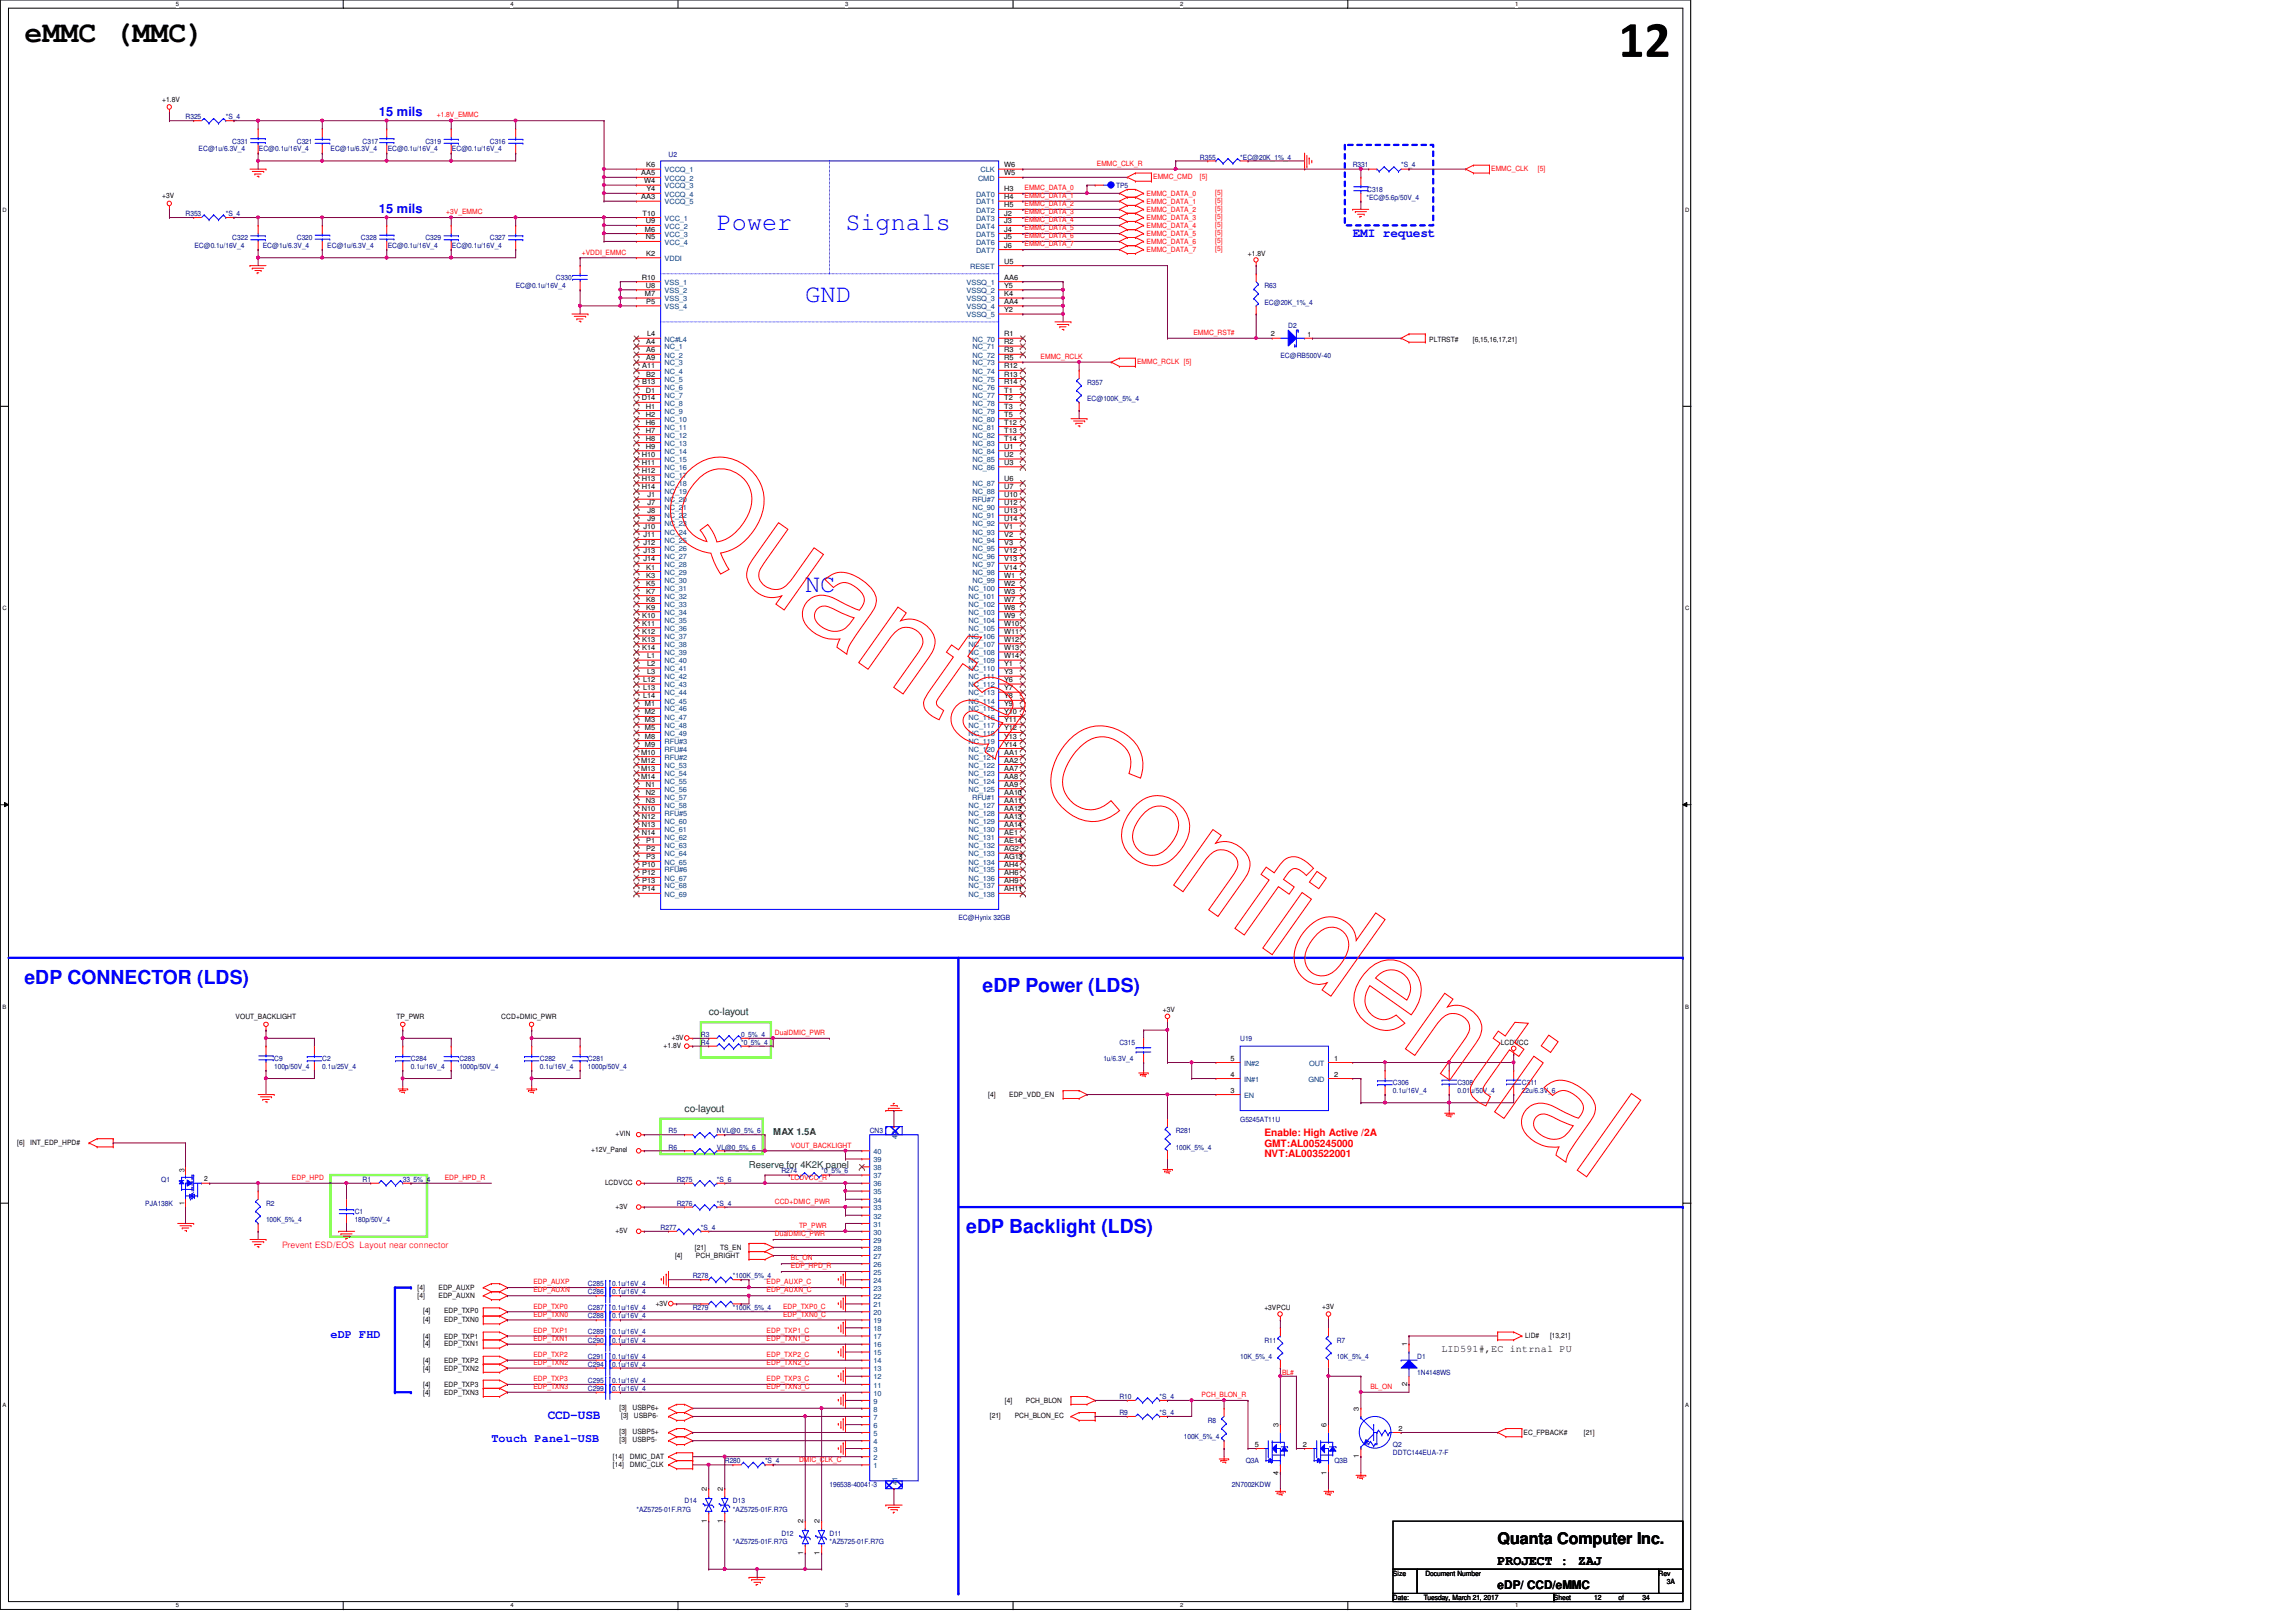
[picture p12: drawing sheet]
<svg xmlns="http://www.w3.org/2000/svg" width="297mm" height="210mm" viewBox="0 0 297 210" stroke-linecap="round" stroke-linejoin="round" font-family="sans-serif">
<defs><g id="words">
<text font-size="6.6" x="209.4" y="7.4">12</text>
<text font-size="3.9" x="3.2" y="5.4">eMMC (MMC)</text>
<g font-size="3.3" fill="#00f">
<text x="92.7" y="29.7">Power</text>
<text x="109.4" y="29.7">Signals</text>
<text x="104.2" y="39.1">GND</text>
<text x="104.2" y="76.6">NC</text>
</g>
<g font-size="2.5" fill="#00f">
<text x="3.2" y="127.3">eDP CONNECTOR (LDS)</text>
<text x="127.1" y="128.4">eDP Power (LDS)</text>
<text x="125" y="159.6">eDP Backlight (LDS)</text>
</g>
<text font-size="2.1" x="193.8" y="199.8">Quanta Computer Inc.</text>
<g font-size="1.7" fill="#00f">
<text x="49" y="15.1">15 mils</text>
<text x="49" y="27.6">15 mils</text>
<text x="175" y="30.6">EMI request</text>
<text x="70.9" y="183.7">CCD-USB</text>
</g>
<g font-size="1.7">
<text x="193.8" y="202.5">PROJECT :</text>
<text x="204.2" y="202.5">ZAJ</text>
</g>
<g font-size="1.5" fill="#00f">
<text x="42.8" y="173.1">eDP FHD</text>
<text x="63.6" y="186.6">Touch Panel-USB</text>
</g>
<text font-size="1.5" x="193.8" y="205.6">eDP/ CCD/eMMC</text>
<g font-size="1.3" fill="#008000">
<text x="91.7" y="131.4">co-layout</text>
<text x="88.6" y="143.9">co-layout</text>
</g>
<g font-size="1.3" fill="#f00">
<text x="163.6" y="147">Enable: High Active /2A</text>
<text x="163.6" y="148.4">GMT:AL005245000</text>
<text x="163.6" y="149.7">NVT:AL003522001</text>
</g>
<text font-size="1.3" x="186.5" y="175">LID591#,EC intrnal PU</text>
<g font-size="1.2" fill="#008000">
<text x="100" y="146.9">MAX 1.5A</text>
<text x="96.9" y="151.1">Reserve for 4K2K panel</text>
</g>
<text font-size="1.1" fill="#ff0080" x="36.5" y="161.5">Prevent ESD/EOS Layout near connector</text>
<g font-size=".9">
<text x="21" y="13.2">+1.8V</text>
<text x="83" y="22.7">AA5</text>
<text x="83.4" y="23.7">W4</text>
<text x="83.6" y="21.6">K6</text>
<text x="129.9" y="21.6">W6</text>
<text x="129.9" y="22.7">W5</text>
<text x="21" y="25.7">+3V</text>
<text x="83" y="25.8">AA3</text>
<text x="83.1" y="27.9">T10</text>
<text x="83.4" y="30">M6</text>
<text x="83.6" y="28.9">U9</text>
<text x="83.6" y="24.8">Y4</text>
<text x="129.9" y="24.8">H3</text>
<text x="129.9" y="25.8">H4</text>
<text x="129.9" y="26.8">H5</text>
<text x="129.9" y="27.9">J2</text>
<text x="129.9" y="28.9">J3</text>
<text x="129.9" y="30">J4</text>
<text x="83.6" y="31">N5</text>
<text x="83.6" y="33.1">K2</text>
<text x="129.9" y="31">J5</text>
<text x="129.9" y="32">J6</text>
<text x="129.9" y="34.1">U5</text>
<text x="161.5" y="33.1">+1.8V</text>
<text x="83.1" y="36.2">R10</text>
<text x="83.4" y="38.3">M7</text>
<text x="83.6" y="37.3">U8</text>
<text x="83.6" y="39.3">P5</text>
<text x="129.9" y="36.2">AA6</text>
<text x="129.9" y="37.3">Y5</text>
<text x="129.9" y="38.3">K4</text>
<text x="129.9" y="39.3">AA4</text>
<text x="129.9" y="40.4">Y2</text>
<text x="83.1" y="47.7">A11</text>
<text x="83.6" y="44.5">A4</text>
<text x="83.6" y="45.6">A6</text>
<text x="83.6" y="46.6">A9</text>
<text x="83.7" y="43.5">L4</text>
<text x="129.9" y="43.5">R1</text>
<text x="129.9" y="44.5">R2</text>
<text x="129.9" y="45.6">R3</text>
<text x="129.9" y="46.6">R5</text>
<text x="129.9" y="47.7">R12</text>
<text x="164.4" y="43.5">2</text>
<text x="169.2" y="43.6">1</text>
<text x="184.9" y="44.2">PLTRST#</text>
<text x="190.5" y="44.2">[6,15,16,17,21]</text>
<text x="83.1" y="51.8">D14</text>
<text x="83.1" y="49.7">B13</text>
<text x="83.6" y="50.8">D1</text>
<text x="83.6" y="52.9">H1</text>
<text x="83.6" y="53.9">H2</text>
<text x="83.6" y="48.7">B2</text>
<text x="129.9" y="48.7">R13</text>
<text x="129.9" y="49.7">R14</text>
<text x="129.9" y="50.8">T1</text>
<text x="129.9" y="51.8">T2</text>
<text x="129.9" y="52.9">T3</text>
<text x="129.9" y="53.9">T5</text>
<text x="83.1" y="59.1">H10</text>
<text x="83.6" y="54.9">H6</text>
<text x="83.6" y="56">H7</text>
<text x="83.6" y="57">H8</text>
<text x="83.6" y="58.1">H9</text>
<text x="129.9" y="54.9">T12</text>
<text x="129.9" y="56">T13</text>
<text x="129.9" y="57">T14</text>
<text x="129.9" y="58.1">U1</text>
<text x="129.9" y="59.1">U2</text>
<text x="83.1" y="60.2">H11</text>
<text x="83.1" y="61.2">H12</text>
<text x="83.1" y="62.2">H13</text>
<text x="83.1" y="63.3">H14</text>
<text x="83.8" y="64.3">J1</text>
<text x="83.8" y="65.4">J7</text>
<text x="129.9" y="60.2">U3</text>
<text x="129.9" y="62.2">U6</text>
<text x="129.9" y="63.3">U7</text>
<text x="129.9" y="64.3">U10</text>
<text x="129.9" y="65.4">U12</text>
<text x="83.3" y="68.5">J10</text>
<text x="83.3" y="69.6">J11</text>
<text x="83.3" y="70.6">J12</text>
<text x="83.3" y="71.6">J13</text>
<text x="83.8" y="66.4">J8</text>
<text x="83.8" y="67.4">J9</text>
<text x="129.9" y="66.4">U13</text>
<text x="129.9" y="67.4">U14</text>
<text x="129.9" y="68.5">V1</text>
<text x="129.9" y="69.6">V2</text>
<text x="129.9" y="70.6">V3</text>
<text x="129.9" y="71.6">V12</text>
<text x="83.3" y="72.6">J14</text>
<text x="83.6" y="73.7">K1</text>
<text x="83.6" y="74.8">K3</text>
<text x="83.6" y="75.8">K5</text>
<text x="83.6" y="76.8">K7</text>
<text x="83.6" y="77.9">K8</text>
<text x="129.9" y="72.6">V13</text>
<text x="129.9" y="73.7">V14</text>
<text x="129.9" y="74.8">W1</text>
<text x="129.9" y="75.8">W2</text>
<text x="129.9" y="76.8">W3</text>
<text x="129.9" y="77.9">W7</text>
<text x="83.1" y="80">K10</text>
<text x="83.1" y="81">K11</text>
<text x="83.1" y="82">K12</text>
<text x="83.1" y="83.1">K13</text>
<text x="83.6" y="78.9">K9</text>
<text x="129.9" y="78.9">W8</text>
<text x="129.9" y="80">W9</text>
<text x="129.9" y="81">W10</text>
<text x="129.9" y="82">W11</text>
<text x="129.9" y="83.1">W12</text>
<text x="83.1" y="84.1">K14</text>
<text x="83.2" y="88.3">L12</text>
<text x="83.2" y="89.3">L13</text>
<text x="83.7" y="85.2">L1</text>
<text x="83.7" y="86.2">L2</text>
<text x="83.7" y="87.2">L3</text>
<text x="129.9" y="84.1">W13</text>
<text x="129.9" y="85.2">W14</text>
<text x="129.9" y="86.2">Y1</text>
<text x="129.9" y="87.2">Y3</text>
<text x="129.9" y="88.3">Y6</text>
<text x="129.9" y="89.3">Y7</text>
<text x="83.2" y="90.4">L14</text>
<text x="83.4" y="91.4">M1</text>
<text x="83.4" y="92.5">M2</text>
<text x="83.4" y="93.5">M3</text>
<text x="83.4" y="94.5">M5</text>
<text x="83.4" y="95.6">M8</text>
<text x="129.9" y="90.4">Y8</text>
<text x="129.9" y="91.4">Y9</text>
<text x="129.9" y="92.5">Y10</text>
<text x="129.9" y="93.5">Y11</text>
<text x="129.9" y="94.5">Y12</text>
<text x="129.9" y="95.6">Y13</text>
<text x="82.9" y="97.7">M10</text>
<text x="82.9" y="98.7">M12</text>
<text x="82.9" y="99.7">M13</text>
<text x="82.9" y="100.8">M14</text>
<text x="83.4" y="96.6">M9</text>
<text x="83.6" y="101.8">N1</text>
<text x="129.9" y="96.6">Y14</text>
<text x="129.9" y="97.7">AA1</text>
<text x="129.9" y="98.7">AA2</text>
<text x="129.9" y="99.7">AA7</text>
<text x="129.9" y="100.8">AA8</text>
<text x="129.9" y="101.8">AA9</text>
<text x="83.1" y="104.9">N10</text>
<text x="83.1" y="106">N12</text>
<text x="83.1" y="107">N13</text>
<text x="83.6" y="102.9">N2</text>
<text x="83.6" y="103.9">N3</text>
<text x="129.9" y="102.9">AA10</text>
<text x="129.9" y="103.9">AA11</text>
<text x="129.9" y="104.9">AA12</text>
<text x="129.9" y="106">AA13</text>
<text x="129.9" y="107">AA14</text>
<text x="83.1" y="108.1">N14</text>
<text x="83.1" y="112.2">P10</text>
<text x="83.1" y="113.3">P12</text>
<text x="83.6" y="109.1">P1</text>
<text x="83.6" y="110.2">P2</text>
<text x="83.6" y="111.2">P3</text>
<text x="129.9" y="108.1">AE1</text>
<text x="129.9" y="109.1">AE14</text>
<text x="129.9" y="110.2">AG2</text>
<text x="129.9" y="111.2">AG13</text>
<text x="129.9" y="112.2">AH4</text>
<text x="129.9" y="113.3">AH6</text>
<text x="83.1" y="114.3">P13</text>
<text x="83.1" y="115.4">P14</text>
<text x="129.9" y="114.3">AH9</text>
<text x="129.9" y="115.4">AH11</text>
<text x="30.5" y="131.9">VOUT_BACKLIGHT</text>
<text x="51.3" y="131.9">TP_PWR</text>
<text x="64.9" y="131.9">CCD+DMIC_PWR</text>
<text x="150.4" y="131">+3V</text>
<text x="85.8" y="135.6">+1.8V</text>
<text x="86.9" y="134.6">+3V</text>
<text x="159.2" y="137.2">5</text>
<text x="172.6" y="137.2">1</text>
<text x="194.2" y="135.2">LCDVCC</text>
<text x="127.8" y="142">[4]</text>
<text x="130.6" y="142">EDP_VDD_EN</text>
<text x="159.2" y="141.4">3</text>
<text x="159.2" y="139.3">4</text>
<text x="172.6" y="139.3">2</text>
<text x="2.2" y="148.1">[6]</text>
<text x="3.9" y="148.1">INT_EDP_HPD#</text>
<text x="76.5" y="149.1">+12V_Panel</text>
<text x="79.6" y="147.1">+VIN</text>
<text x="23.9" y="156" transform="rotate(-90 23.9 156)">1</text>
<text x="23.9" y="151.6" transform="rotate(-90 23.9 151.6)">3</text>
<text x="26.4" y="152.8">2</text>
<text x="78.3" y="153.3">LCDVCC</text>
<text x="79.6" y="159.6">+5V</text>
<text x="79.6" y="156.5">+3V</text>
<text x="89.9" y="161.8">[21]</text>
<text x="93.2" y="161.8">TS_EN</text>
<text x="54" y="167">[4]</text>
<text x="56.7" y="167">EDP_AUXP</text>
<text x="87.3" y="162.8">[4]</text>
<text x="90" y="162.8">PCH_BRIGHT</text>
<text x="54" y="168">[4]</text>
<text x="54.7" y="170">[4]</text>
<text x="54.7" y="171">[4]</text>
<text x="54.7" y="173.2">[4]</text>
<text x="56.7" y="168">EDP_AUXN</text>
<text x="57.4" y="170">EDP_TXP0</text>
<text x="57.4" y="171">EDP_TXN0</text>
<text x="57.4" y="173.2">EDP_TXP1</text>
<text x="84.8" y="169">+3V</text>
<text x="163.6" y="169.6">+3VPCU</text>
<text x="171.1" y="169.4">+3V</text>
<text x="197.3" y="173.1">LID#</text>
<text x="200.5" y="173.1">[13,21]</text>
<text x="54.7" y="174.2">[4]</text>
<text x="54.7" y="176.4">[4]</text>
<text x="54.7" y="177.4">[4]</text>
<text x="54.7" y="179.5">[4]</text>
<text x="57.4" y="174.2">EDP_TXN1</text>
<text x="57.4" y="176.4">EDP_TXP2</text>
<text x="57.4" y="177.4">EDP_TXN2</text>
<text x="57.4" y="179.5">EDP_TXP3</text>
<text x="182" y="179.4" transform="rotate(-90 182 179.4)">2</text>
<text x="182" y="174.2" transform="rotate(-90 182 174.2)">1</text>
<text x="54.7" y="180.5">[4]</text>
<text x="57.4" y="180.5">EDP_TXN3</text>
<text x="80.1" y="182.5">[3]</text>
<text x="80.1" y="185.6">[3]</text>
<text x="80.3" y="183.5">[3]</text>
<text x="81.8" y="182.5">USBP6+</text>
<text x="81.8" y="185.6">USBP5+</text>
<text x="82" y="183.5">USBP6-</text>
<text x="128.1" y="183.5">[21]</text>
<text x="130" y="181.6">[4]</text>
<text x="131.3" y="183.5">PCH_BLON_EC</text>
<text x="132.7" y="181.6">PCH_BLON</text>
<text x="165.4" y="184.7" transform="rotate(-90 165.4 184.7)">3</text>
<text x="171.6" y="184.7" transform="rotate(-90 171.6 184.7)">6</text>
<text x="175.8" y="182.6" transform="rotate(-90 175.8 182.6)">3</text>
<text x="180.9" y="185.1">2</text>
<text x="197.1" y="185.7">EC_FPBACK#</text>
<text x="204.9" y="185.7">[21]</text>
<text x="79.3" y="188.8">[14]</text>
<text x="79.3" y="189.9">[14]</text>
<text x="80.1" y="186.6">[3]</text>
<text x="81.5" y="188.8">DMIC_DAT</text>
<text x="81.5" y="189.9">DMIC_CLK</text>
<text x="81.8" y="186.6">USBP5-</text>
<text x="162.3" y="187.2">5</text>
<text x="165.4" y="190.8" transform="rotate(-90 165.4 190.8)">4</text>
<text x="168.6" y="187.2">2</text>
<text x="171.6" y="190.8" transform="rotate(-90 171.6 190.8)">1</text>
<text x="175.8" y="188.7" transform="rotate(-90 175.8 188.7)">1</text>
<text x="91.4" y="197.1" transform="rotate(-90 91.4 197.1)">1</text>
<text x="91.4" y="193" transform="rotate(-90 91.4 193)">2</text>
<text x="93.5" y="197.1" transform="rotate(-90 93.5 197.1)">1</text>
<text x="93.5" y="193" transform="rotate(-90 93.5 193)">2</text>
<text x="103.9" y="197.1" transform="rotate(-90 103.9 197.1)">2</text>
<text x="106" y="197.1" transform="rotate(-90 106 197.1)">2</text>
<text x="103.9" y="201.3" transform="rotate(-90 103.9 201.3)">1</text>
<text x="106" y="201.3" transform="rotate(-90 106 201.3)">1</text>
<text x="180.2" y="203.9">Size</text>
<text x="184.4" y="203.9">Document Number</text>
<text x="214.6" y="203.9">Rev</text>
<text x="180.2" y="207.1">Date:</text>
<text x="184.2" y="207.1">Tuesday, March 21, 2017</text>
<text x="201" y="207.1">Sheet</text>
<text x="206.2" y="207.1">12</text>
<text x="209.4" y="207.1">of</text>
<text x="212.5" y="207.1">34</text>
<text x="215.6" y="205">3A</text>
</g>
<g font-size=".9" fill="#000080">
<text x="24" y="15.5">R325</text>
<text x="29.2" y="15.5">*S_4</text>
<text x="25.7" y="19.6">EC@1u/6.3V_4</text>
<text x="30.1" y="18.6">C331</text>
<text x="33.5" y="19.6">EC@0.1u/16V_4</text>
<text x="38.4" y="18.6">C321</text>
<text x="42.8" y="19.6">EC@1u/6.3V_4</text>
<text x="46.9" y="18.6">C317</text>
<text x="50.2" y="19.6">EC@0.1u/16V_4</text>
<text x="55" y="18.6">C319</text>
<text x="58.5" y="19.6">EC@0.1u/16V_4</text>
<text x="63.4" y="18.6">C316</text>
<text x="86.5" y="20.3">U2</text>
<text x="155.2" y="20.7">R355</text>
<text x="160.4" y="20.7">*EC@20K_1%_4</text>
<text x="175" y="21.7">R331</text>
<text x="181.3" y="21.7">*S_4</text>
<text x="24" y="27.9">R353</text>
<text x="29.2" y="27.9">*S_4</text>
<text x="144.4" y="24.3">TP5</text>
<text x="176.8" y="25.9">*EC@5.6p/50V_4</text>
<text x="176.9" y="24.8">C318</text>
<text x="25.1" y="32.1">EC@0.1u/16V_4</text>
<text x="30.1" y="31.1">C322</text>
<text x="34" y="32.1">EC@1u/6.3V_4</text>
<text x="38.4" y="31.1">C320</text>
<text x="42.3" y="32.1">EC@1u/6.3V_4</text>
<text x="46.7" y="31.1">C328</text>
<text x="50.2" y="32.1">EC@0.1u/16V_4</text>
<text x="55" y="31.1">C329</text>
<text x="58.5" y="32.1">EC@0.1u/16V_4</text>
<text x="63.4" y="31.1">C327</text>
<text x="66.7" y="37.3">EC@0.1u/16V_4</text>
<text x="71.9" y="36.3">C330</text>
<text x="163.6" y="37.3">R63</text>
<text x="163.6" y="39.4">EC@20K_1%_4</text>
<text x="165.6" y="46.3">EC@RB500V-40</text>
<text x="166.7" y="42.5">D2</text>
<text x="140.6" y="49.8">R357</text>
<text x="140.6" y="51.9">EC@100K_5%_4</text>
<text x="124" y="119.1">EC@Hynix 32GB</text>
<text x="35.5" y="137.3">C9</text>
<text x="41.7" y="137.3">C2</text>
<text x="53.2" y="137.3">C284</text>
<text x="59.4" y="137.3">C283</text>
<text x="69.8" y="137.3">C282</text>
<text x="76.1" y="137.3">C281</text>
<text x="90.7" y="134.2">R3</text>
<text x="90.7" y="135.2">R4</text>
<text x="95.9" y="134.2">0_5%_4</text>
<text x="95.9" y="135.2">*0_5%_4</text>
<text x="142.7" y="137.3">1u/6.3V_4</text>
<text x="144.8" y="135.2">C315</text>
<text x="160.4" y="134.7">U19</text>
<text x="35.5" y="138.3">100p/50V_4</text>
<text x="41.7" y="138.3">0.1u/25V_4</text>
<text x="53.2" y="138.3">0.1u/16V_4</text>
<text x="59.4" y="138.3">1000p/50V_4</text>
<text x="69.8" y="138.3">0.1u/16V_4</text>
<text x="76.1" y="138.3">1000p/50V_4</text>
<text x="180.2" y="140.4">C306</text>
<text x="180.2" y="141.4">0.1u/16V_4</text>
<text x="188.5" y="140.4">C308</text>
<text x="188.5" y="141.4">0.01u/50V_4</text>
<text x="196.9" y="140.4">C311</text>
<text x="196.9" y="141.4">22u/6.3V_6</text>
<text x="86.5" y="146.6">R5</text>
<text x="86.5" y="148.8">R6</text>
<text x="92.7" y="146.6">NVL@0_5%_6</text>
<text x="92.7" y="148.8">VL@0_5%_6</text>
<text x="112.5" y="146.6">CN3</text>
<text x="152.1" y="146.6">R281</text>
<text x="152.1" y="148.8">100K_5%_4</text>
<text x="160.4" y="145.2">G5245AT11U</text>
<text x="20.9" y="152.9">Q1</text>
<text x="46.9" y="152.9">R1</text>
<text x="52.1" y="152.9">33_5%_4</text>
<text x="87.5" y="152.9">R275</text>
<text x="92.7" y="152.9">*S_6</text>
<text x="101.1" y="151.8">R274</text>
<text x="106.3" y="151.8">*0_5%_6</text>
<text x="18.8" y="156">PJA138K</text>
<text x="34.4" y="156">R2</text>
<text x="34.4" y="158.1">100K_5%_4</text>
<text x="45.9" y="157.1">C1</text>
<text x="45.9" y="158.1">180p/50V_4</text>
<text x="85.5" y="159.2">R277</text>
<text x="87.5" y="156">R276</text>
<text x="90.7" y="159.2">*S_4</text>
<text x="92.7" y="156">*S_4</text>
<text x="76.1" y="166.5">C285</text>
<text x="76.1" y="167.5">C286</text>
<text x="79.2" y="166.5">0.1u/16V_4</text>
<text x="79.2" y="167.5">0.1u/16V_4</text>
<text x="89.6" y="165.4">R278</text>
<text x="94.8" y="165.4">*100K_5%_4</text>
<text x="76.1" y="172.7">C289</text>
<text x="76.1" y="173.7">C290</text>
<text x="76.1" y="169.6">C287</text>
<text x="76.1" y="170.6">C288</text>
<text x="79.2" y="172.7">0.1u/16V_4</text>
<text x="79.2" y="173.7">0.1u/16V_4</text>
<text x="79.2" y="169.6">0.1u/16V_4</text>
<text x="79.2" y="170.6">0.1u/16V_4</text>
<text x="89.6" y="169.6">R279</text>
<text x="94.8" y="169.6">*100K_5%_4</text>
<text x="163.6" y="173.7">R11</text>
<text x="172.9" y="173.7">R7</text>
<text x="76.1" y="175.8">C291</text>
<text x="76.1" y="176.9">C294</text>
<text x="76.1" y="178.9">C295</text>
<text x="79.2" y="175.8">0.1u/16V_4</text>
<text x="79.2" y="176.9">0.1u/16V_4</text>
<text x="79.2" y="178.9">0.1u/16V_4</text>
<text x="160.4" y="175.8">10K_5%_4</text>
<text x="172.9" y="175.8">10K_5%_4</text>
<text x="183.3" y="175.8">D1</text>
<text x="183.3" y="177.9">1N4148WS</text>
<text x="76.1" y="180">C299</text>
<text x="79.2" y="180">0.1u/16V_4</text>
<text x="144.8" y="183.1">R9</text>
<text x="144.8" y="181">R10</text>
<text x="150" y="183.1">*S_4</text>
<text x="150" y="181">*S_4</text>
<text x="156.2" y="184.1">R8</text>
<text x="93.8" y="189.4">R280</text>
<text x="99" y="189.4">*S_4</text>
<text x="153.2" y="186.2">100K_5%_4</text>
<text x="161.2" y="189.4">Q3A</text>
<text x="172.6" y="189.4">Q3B</text>
<text x="180.2" y="187.3">Q2</text>
<text x="180.2" y="188.3">DDTC144EUA-7-F</text>
<text x="82.3" y="195.6">*AZ5725-01F.R7G</text>
<text x="88.6" y="194.6">D14</text>
<text x="94.8" y="194.6">D13</text>
<text x="94.8" y="195.6">*AZ5725-01F.R7G</text>
<text x="107.3" y="192.5">196538-40041-3</text>
<text x="159.4" y="192.5">2N7002KDW</text>
<text x="94.8" y="199.8">*AZ5725-01F.R7G</text>
<text x="101.1" y="198.7">D12</text>
<text x="107.3" y="198.7">D11</text>
<text x="107.3" y="199.8">*AZ5725-01F.R7G</text>
</g>
<g font-size=".9" fill="#f00">
<text x="56.5" y="15.2">+1.8V_EMMC</text>
<text x="141.9" y="21.5">EMMC_CLK_R</text>
<text x="149.2" y="23.2">EMMC_CMD</text>
<text x="155.2" y="23.2">[5]</text>
<text x="192.9" y="22.1">EMMC_CLK</text>
<text x="199" y="22.1">[5]</text>
<text x="57.7" y="27.7">+3V_EMMC</text>
<text x="132.5" y="24.6">EMMC_DATA_0</text>
<text x="132.5" y="25.6">EMMC_DATA_1</text>
<text x="132.5" y="26.7">EMMC_DATA_2</text>
<text x="132.5" y="27.7">EMMC_DATA_3</text>
<text x="132.5" y="28.7">EMMC_DATA_4</text>
<text x="132.5" y="29.8">EMMC_DATA_5</text>
<text x="148.3" y="25.4">EMMC_DATA_0</text>
<text x="148.3" y="26.4">EMMC_DATA_1</text>
<text x="148.3" y="27.4">EMMC_DATA_2</text>
<text x="148.3" y="28.4">EMMC_DATA_3</text>
<text x="148.3" y="29.5">EMMC_DATA_4</text>
<text x="157.2" y="25.2">[5]</text>
<text x="157.2" y="26.3">[5]</text>
<text x="157.2" y="27.3">[5]</text>
<text x="157.2" y="28.4">[5]</text>
<text x="157.2" y="29.4">[5]</text>
<text x="75.3" y="32.9">+VDDI_EMMC</text>
<text x="132.5" y="30.8">EMMC_DATA_6</text>
<text x="132.5" y="31.9">EMMC_DATA_7</text>
<text x="148.3" y="30.6">EMMC_DATA_5</text>
<text x="148.3" y="31.6">EMMC_DATA_6</text>
<text x="148.3" y="32.6">EMMC_DATA_7</text>
<text x="157.2" y="30.4">[5]</text>
<text x="157.2" y="31.5">[5]</text>
<text x="157.2" y="32.5">[5]</text>
<text x="134.6" y="46.4">EMMC_RCLK</text>
<text x="147.1" y="47.1">EMMC_RCLK [5]</text>
<text x="154.4" y="43.3">EMMC_RST#</text>
<text x="100.2" y="133.9">DualDMIC_PWR</text>
<text x="102.3" y="148.5">VOUT_BACKLIGHT</text>
<text x="37.8" y="152.7">EDP_HPD</text>
<text x="57.5" y="152.7">EDP_HPD_R</text>
<text x="100.2" y="155.8">CCD+DMIC_PWR</text>
<text x="102.3" y="152.7">LCDVCC_R</text>
<text x="100.2" y="160">DualDMIC_PWR</text>
<text x="103.4" y="158.9">TP_PWR</text>
<text x="69" y="166.2">EDP_AUXP</text>
<text x="69" y="167.3">EDP_AUXN</text>
<text x="99.2" y="166.2">EDP_AUXP_C</text>
<text x="99.2" y="167.3">EDP_AUXN_C</text>
<text x="102.3" y="163.1">BL_ON</text>
<text x="102.3" y="164.1">EDP_HPD_R</text>
<text x="69" y="169.3">EDP_TXP0</text>
<text x="69" y="170.4">EDP_TXN0</text>
<text x="69" y="172.5">EDP_TXP1</text>
<text x="69" y="173.5">EDP_TXN1</text>
<text x="99.2" y="172.5">EDP_TXP1_C</text>
<text x="99.2" y="173.5">EDP_TXN1_C</text>
<text x="101.3" y="169.3">EDP_TXP0_C</text>
<text x="101.3" y="170.4">EDP_TXN0_C</text>
<text x="69" y="175.6">EDP_TXP2</text>
<text x="69" y="176.6">EDP_TXN2</text>
<text x="69" y="178.7">EDP_TXP3</text>
<text x="69" y="179.7">EDP_TXN3</text>
<text x="99.2" y="175.6">EDP_TXP2_C</text>
<text x="99.2" y="176.6">EDP_TXN2_C</text>
<text x="99.2" y="178.7">EDP_TXP3_C</text>
<text x="99.2" y="179.7">EDP_TXN3_C</text>
<text x="165.9" y="177.9">BL#</text>
<text x="177.3" y="179.7">BL_ON</text>
<text x="155.4" y="180.8">PCH_BLON_R</text>
<text x="103.4" y="189.1">DMIC_CLK_C</text>
</g>
<g font-size=".9" fill="#004080">
<text x="86" y="22.3">VCCQ_1</text>
<text x="86" y="23.4">VCCQ_2</text>
<text x="126.5" y="23.4">CMD</text>
<text x="126.9" y="22.3">CLK</text>
<text x="86" y="24.4">VCCQ_3</text>
<text x="86" y="25.4">VCCQ_4</text>
<text x="86" y="26.5">VCCQ_5</text>
<text x="86" y="28.6">VCC_1</text>
<text x="86" y="29.6">VCC_2</text>
<text x="126.3" y="25.4">DAT0</text>
<text x="126.3" y="26.5">DAT1</text>
<text x="126.3" y="27.5">DAT2</text>
<text x="126.3" y="28.6">DAT3</text>
<text x="126.3" y="29.6">DAT4</text>
<text x="86" y="30.6">VCC_3</text>
<text x="86" y="31.7">VCC_4</text>
<text x="86" y="33.8">VDDI</text>
<text x="125.5" y="34.8">RESET</text>
<text x="126.3" y="30.6">DAT5</text>
<text x="126.3" y="31.7">DAT6</text>
<text x="126.3" y="32.7">DAT7</text>
<text x="86" y="36.9">VSS_1</text>
<text x="86" y="37.9">VSS_2</text>
<text x="86" y="39">VSS_3</text>
<text x="86" y="40">VSS_4</text>
<text x="125" y="36.9">VSSQ_1</text>
<text x="125" y="37.9">VSSQ_2</text>
<text x="125" y="39">VSSQ_3</text>
<text x="125" y="40">VSSQ_4</text>
<text x="125" y="41.1">VSSQ_5</text>
<text x="86" y="45.2">NC_1</text>
<text x="86" y="46.3">NC_2</text>
<text x="86" y="47.3">NC_3</text>
<text x="86" y="44.2">NC#L4</text>
<text x="125.8" y="44.2">NC_70</text>
<text x="125.8" y="45.2">NC_71</text>
<text x="125.8" y="46.3">NC_72</text>
<text x="125.8" y="47.3">NC_73</text>
<text x="86" y="48.3">NC_4</text>
<text x="86" y="49.4">NC_5</text>
<text x="86" y="50.4">NC_6</text>
<text x="86" y="51.5">NC_7</text>
<text x="86" y="52.5">NC_8</text>
<text x="86" y="53.6">NC_9</text>
<text x="125.8" y="48.3">NC_74</text>
<text x="125.8" y="49.4">NC_75</text>
<text x="125.8" y="50.4">NC_76</text>
<text x="125.8" y="51.5">NC_77</text>
<text x="125.8" y="52.5">NC_78</text>
<text x="125.8" y="53.6">NC_79</text>
<text x="86" y="54.6">NC_10</text>
<text x="86" y="55.6">NC_11</text>
<text x="86" y="56.7">NC_12</text>
<text x="86" y="57.7">NC_13</text>
<text x="86" y="58.8">NC_14</text>
<text x="86" y="59.8">NC_15</text>
<text x="125.8" y="54.6">NC_80</text>
<text x="125.8" y="55.6">NC_81</text>
<text x="125.8" y="56.7">NC_82</text>
<text x="125.8" y="57.7">NC_83</text>
<text x="125.8" y="58.8">NC_84</text>
<text x="125.8" y="59.8">NC_85</text>
<text x="86" y="60.8">NC_16</text>
<text x="86" y="61.9">NC_17</text>
<text x="86" y="62.9">NC_18</text>
<text x="86" y="64">NC_19</text>
<text x="86" y="65">NC_20</text>
<text x="125.8" y="65">RFU#7</text>
<text x="125.8" y="60.8">NC_86</text>
<text x="125.8" y="62.9">NC_87</text>
<text x="125.8" y="64">NC_88</text>
<text x="86" y="66">NC_21</text>
<text x="86" y="67.1">NC_22</text>
<text x="86" y="68.1">NC_23</text>
<text x="86" y="69.2">NC_24</text>
<text x="86" y="70.2">NC_25</text>
<text x="86" y="71.2">NC_26</text>
<text x="125.8" y="66">NC_90</text>
<text x="125.8" y="67.1">NC_91</text>
<text x="125.8" y="68.1">NC_92</text>
<text x="125.8" y="69.2">NC_93</text>
<text x="125.8" y="70.2">NC_94</text>
<text x="125.8" y="71.2">NC_95</text>
<text x="86" y="72.3">NC_27</text>
<text x="86" y="73.3">NC_28</text>
<text x="86" y="74.4">NC_29</text>
<text x="86" y="75.4">NC_30</text>
<text x="86" y="76.5">NC_31</text>
<text x="86" y="77.5">NC_32</text>
<text x="125.3" y="76.5">NC_100</text>
<text x="125.3" y="77.5">NC_101</text>
<text x="125.8" y="72.3">NC_96</text>
<text x="125.8" y="73.3">NC_97</text>
<text x="125.8" y="74.4">NC_98</text>
<text x="125.8" y="75.4">NC_99</text>
<text x="86" y="78.5">NC_33</text>
<text x="86" y="79.6">NC_34</text>
<text x="86" y="80.6">NC_35</text>
<text x="86" y="81.7">NC_36</text>
<text x="86" y="82.7">NC_37</text>
<text x="86" y="83.7">NC_38</text>
<text x="125.3" y="78.5">NC_102</text>
<text x="125.3" y="79.6">NC_103</text>
<text x="125.3" y="80.6">NC_104</text>
<text x="125.3" y="81.7">NC_105</text>
<text x="125.3" y="82.7">NC_106</text>
<text x="125.3" y="83.7">NC_107</text>
<text x="86" y="84.8">NC_39</text>
<text x="86" y="85.9">NC_40</text>
<text x="86" y="86.9">NC_41</text>
<text x="86" y="87.9">NC_42</text>
<text x="86" y="88.9">NC_43</text>
<text x="125.3" y="84.8">NC_108</text>
<text x="125.3" y="85.9">NC_109</text>
<text x="125.3" y="86.9">NC_110</text>
<text x="125.3" y="87.9">NC_111</text>
<text x="125.3" y="88.9">NC_112</text>
<text x="86" y="90">NC_44</text>
<text x="86" y="91.1">NC_45</text>
<text x="86" y="92.1">NC_46</text>
<text x="86" y="93.1">NC_47</text>
<text x="86" y="94.1">NC_48</text>
<text x="86" y="95.2">NC_49</text>
<text x="125.3" y="90">NC_113</text>
<text x="125.3" y="91.1">NC_114</text>
<text x="125.3" y="92.1">NC_115</text>
<text x="125.3" y="93.1">NC_116</text>
<text x="125.3" y="94.1">NC_117</text>
<text x="125.3" y="95.2">NC_118</text>
<text x="86" y="96.3">RFU#3</text>
<text x="86" y="97.3">RFU#4</text>
<text x="86" y="98.3">RFU#2</text>
<text x="86" y="99.4">NC_53</text>
<text x="86" y="100.4">NC_54</text>
<text x="86" y="101.5">NC_55</text>
<text x="125.3" y="96.3">NC_119</text>
<text x="125.3" y="97.3">NC_120</text>
<text x="125.3" y="98.3">NC_121</text>
<text x="125.3" y="99.4">NC_122</text>
<text x="125.3" y="100.4">NC_123</text>
<text x="125.3" y="101.5">NC_124</text>
<text x="86" y="102.5">NC_56</text>
<text x="86" y="103.5">NC_57</text>
<text x="86" y="104.6">NC_58</text>
<text x="86" y="105.6">RFU#5</text>
<text x="86" y="106.7">NC_60</text>
<text x="86" y="107.7">NC_61</text>
<text x="125.3" y="102.5">NC_125</text>
<text x="125.3" y="104.6">NC_127</text>
<text x="125.3" y="105.6">NC_128</text>
<text x="125.3" y="106.7">NC_129</text>
<text x="125.3" y="107.7">NC_130</text>
<text x="125.8" y="103.5">RFU#1</text>
<text x="86" y="108.8">NC_62</text>
<text x="86" y="109.8">NC_63</text>
<text x="86" y="110.8">NC_64</text>
<text x="86" y="111.9">NC_65</text>
<text x="86" y="112.9">RFU#6</text>
<text x="86" y="114">NC_67</text>
<text x="125.3" y="108.8">NC_131</text>
<text x="125.3" y="109.8">NC_132</text>
<text x="125.3" y="110.8">NC_133</text>
<text x="125.3" y="111.9">NC_134</text>
<text x="125.3" y="112.9">NC_135</text>
<text x="125.3" y="114">NC_136</text>
<text x="86" y="115">NC_68</text>
<text x="86" y="116">NC_69</text>
<text x="125.3" y="115">NC_137</text>
<text x="125.3" y="116">NC_138</text>
<text x="160.9" y="137.9">IN#2</text>
<text x="169.4" y="137.9">OUT</text>
<text x="160.9" y="142.1">EN</text>
<text x="160.9" y="140">IN#1</text>
<text x="169.3" y="140">GND</text>
<text x="113" y="149.4">40</text>
<text x="116.1" y="147.4" transform="rotate(-90 116.1 147.4)">42</text>
<text x="113" y="155.6">34</text>
<text x="113" y="154.6">35</text>
<text x="113" y="153.5">36</text>
<text x="113" y="152.5">37</text>
<text x="113" y="151.4">38</text>
<text x="113" y="150.4">39</text>
<text x="113" y="161.8">28</text>
<text x="113" y="160.8">29</text>
<text x="113" y="159.8">30</text>
<text x="113" y="158.7">31</text>
<text x="113" y="157.7">32</text>
<text x="113" y="156.6">33</text>
<text x="113" y="167">23</text>
<text x="113" y="166">24</text>
<text x="113" y="165">25</text>
<text x="113" y="164">26</text>
<text x="113" y="162.9">27</text>
<text x="113" y="173.3">17</text>
<text x="113" y="172.3">18</text>
<text x="113" y="171.2">19</text>
<text x="113" y="170.2">20</text>
<text x="113" y="169.2">21</text>
<text x="113" y="168.1">22</text>
<text x="113" y="179.6">11</text>
<text x="113" y="178.5">12</text>
<text x="113" y="177.5">13</text>
<text x="113" y="176.4">14</text>
<text x="113" y="175.4">15</text>
<text x="113" y="174.4">16</text>
<text x="113" y="185.8">5</text>
<text x="113" y="184.8">6</text>
<text x="113" y="183.7">7</text>
<text x="113" y="182.7">8</text>
<text x="113" y="181.7">9</text>
<text x="113" y="180.6">10</text>
<text x="113" y="190">1</text>
<text x="113" y="187.9">3</text>
<text x="113" y="188.9">2</text>
<text x="113" y="186.9">4</text>
<text x="116.1" y="192.2" transform="rotate(-90 116.1 192.2)">41</text>
</g>
<g font-size=".8">
<text x="22.7" y=".8">5</text>
<text x="66" y=".8">4</text>
<text x="109.3" y=".8">3</text>
<text x="152.7" y=".8">2</text>
<text x="196" y=".8">1</text>
<text x=".3" y="27.4">D</text>
<text x="218" y="27.4">D</text>
<text x=".3" y="79">C</text>
<text x="218" y="79">C</text>
<text x=".3" y="130.5">B</text>
<text x="218" y="130.5">B</text>
<text x=".3" y="182.1">A</text>
<text x="218" y="182.1">A</text>
<text x="22.7" y="208">5</text>
<text x="66" y="208">4</text>
<text x="109.3" y="208">3</text>
<text x="152.7" y="208">2</text>
<text x="196" y="208">1</text>
</g>
</g></defs>
<path d="M0 0h218.7v208.3h-218.7zM1.1 1.1h216.6v206.2h-216.6z" fill="none" stroke="#000" stroke-width=".13"/>
<g fill="#fff">
<path d="M22.7 .1h.4v.8h-.4z"/>
<path d="M22.7 207.4h.4v.8h-.4z"/>
</g>
<path d="M44.4 0v1.1M44.4 207.3v1" fill="none" stroke="#000" stroke-width=".13"/>
<g fill="#fff">
<path d="M66 .1h.4v.8h-.4z"/>
<path d="M66 207.4h.4v.8h-.4z"/>
</g>
<path d="M87.7 0v1.1M87.7 207.3v1" fill="none" stroke="#000" stroke-width=".13"/>
<g fill="#fff">
<path d="M109.3 .1h.4v.8h-.4z"/>
<path d="M109.3 207.4h.4v.8h-.4z"/>
</g>
<path d="M131.1 0v1.1M131.1 207.3v1" fill="none" stroke="#000" stroke-width=".13"/>
<g fill="#fff">
<path d="M152.7 .1h.4v.8h-.4z"/>
<path d="M152.7 207.4h.4v.8h-.4z"/>
</g>
<path d="M174.4 0v1.1M174.4 207.3v1" fill="none" stroke="#000" stroke-width=".13"/>
<g fill="#fff">
<path d="M196 .1h.4v.8h-.4z"/>
<path d="M196 207.4h.4v.8h-.4z"/>
<path d="M.3 26.8h.5v.8h-.5z"/>
<path d="M218 26.8h.5v.8h-.5z"/>
<path d="M.3 78.3h.5v.8h-.5z"/>
<path d="M218 78.3h.5v.8h-.5z"/>
</g>
<path d="M0 52.6h1.1M217.7 52.6h1.1" fill="none" stroke="#000" stroke-width=".13"/>
<g fill="#fff">
<path d="M.3 129.9h.5v.8h-.5z"/>
<path d="M218 129.9h.5v.8h-.5z"/>
</g>
<path d="M0 104.1h1.1M.6 103.8l.5 .3-.5 .3zM217.7 104.1l.5-.3v.6zM217.7 104.1h1.1" fill="none" stroke="#000" stroke-width=".13"/>
<path d="M.6 103.8l.5 .3-.5 .3zM217.7 104.1l.5-.3v.6z" fill="#000"/>
<g fill="#fff">
<path d="M.3 181.4h.5v.8h-.5z"/>
<path d="M218 181.4h.5v.8h-.5z"/>
</g>
<path d="M0 155.7h1.1M217.7 155.7h1.1M180.2 196.8h37.5v6.3h-37.5zM180.2 203.1h3.1v3.1h-3.1zM180.2 206.2h20.8v1.1h-20.8zM183.3 203.1h31.3v3.1h-31.3zM201 206.2h16.7v1.1h-16.7zM214.6 203.1h3.1v3.1h-3.1z" fill="none" stroke="#000" stroke-width=".13"/>
<path d="M1.1 124h216.6M124 124v82.2M217.7 124h.1M124 156.2h93.7M217.7 156.2h.1M53.2 166.6h.1M53.2 166.6h-2.1v13.6M51.1 180.2h.1M51.1 180.2h2.1M53.2 180.2h.1M124 206.2h.1" fill="none" stroke="#00f" stroke-width=".3"/>
<path d="M42.8 152.1h12.4v8h-12.4z" fill="none" stroke="#0f0" stroke-width=".3"/>
<path d="M174 18.8h11.4v10.4h-11.4z" fill="none" stroke="#00f" stroke-width=".3" stroke-dasharray=".6 .6"/>
<path d="M90.7 132.3h9v4.6h-9zM85.5 144.8h13.2v4.6h-13.2z" fill="none" stroke="#80ff00" stroke-width=".3"/>
<g fill="none" stroke="#f00" stroke-width=".13">
<path d="M21.9 14.6h.1M21.9 14.2v.4M58.4 19.8h.1M58.4 16.7h.1M58.4 16.7v1M58.4 18.8v1M168.8 19.8v2.1M21.9 27.1h.1M21.9 26.7v.4M32.3 34.4h.1M32.3 21.9h2.1M32.3 34.4h2.1"/>
<path d="M32.6 34.7h.1M32.6 22.2h1.5M32.6 34.7h1.5M33 22.5h.1M33 22.5h.8M33 35h.8M33.3 35.3h.1M33.3 22.8h.2M33.3 35.3h.2M33.5 22.8h.1M33.8 35h.1M34.1 22.2h.1"/>
<path d="M34.4 21.9h.1M144.8 25h.1M144.8 26h.1M144.8 27.1h.1M144.8 28.2h.1M144.8 29.2h.1M144.8 30.2h.1M144.8 31.2h.1M144.8 32.3h.1M144.8 25l1 .5M144.8 26l1 .6M144.8 27.1l1 .5"/>
<path d="M144.8 28.2l1 .5M144.8 29.2l1 .5M144.8 30.2l1 .5M144.8 31.2l1 .6M144.8 32.3l1 .5M145.8 22.9h.1M145.8 24.5h.1M145.8 25.5h.1M145.8 26.6h.1M145.8 27.6h.1M145.8 28.7h.1M145.8 29.7h.1"/>
<path d="M145.8 30.7h.1M145.8 31.8h.1M145.8 32.8h.1M145.8 22.9l1.1 .6M145.8 24.5l-1 .5M145.8 24.5h1.1M145.8 25.5h1.1M145.8 25.5l-1 .5M145.8 26.6h1.1M145.8 26.6l-1 .5M145.8 27.6h1.1M145.8 27.6l-1 .6"/>
<path d="M145.8 28.7h1.1M145.8 28.7l-1 .5M145.8 29.7h1.1M145.8 29.7l-1 .5M145.8 30.7h1.1M145.8 30.7l-1 .5M145.8 31.8h1.1M145.8 31.8l-1 .5M145.8 32.8h1.1M146.9 22.4h.1M146.9 23.5h.1M146.9 24.5h.1"/>
<path d="M146.9 25.5h.1M146.9 26.6h.1M146.9 27.6h.1M146.9 28.7h.1M146.9 29.7h.1M146.9 30.7h.1M146.9 31.8h.1M146.9 32.8h.1M146.9 22.4h2.1M146.9 22.4l-1.1 .5M146.9 23.5h2.1M146.9 24.5l1.1 .5"/>
<path d="M146.9 25.5l1.1 .5M146.9 26.6l1.1 .5M146.9 27.6l1.1 .6M146.9 28.7l1.1 .5M146.9 29.7l1.1 .5M146.9 30.7l1.1 .5M146.9 31.8l1.1 .5M148 25h.1M148 26h.1M148 27.1h.1M148 28.2h.1M148 29.2h.1"/>
<path d="M148 30.2h.1M148 31.2h.1M148 32.3h.1M148 25l-1.1 .5M148 26l-1.1 .6M148 27.1l-1.1 .5M148 28.2l-1.1 .5M148 29.2l-1.1 .5M148 30.2l-1.1 .5M148 31.2l-1.1 .6M148 32.3l-1.1 .5M149 22.4h.1"/>
<path d="M149 23.5h.1M149 22.4v1.1M162.5 34.4h.1M162.5 34v.4M168.8 21.9h.1M169.1 21.6h.1M169.1 20.1v1.5M169.4 20.4h.1M169.4 20.4v.9M169.7 21h.1M169.7 20.7v.3M175 27.1h.1"/>
<path d="M175 27.1h2.1M175.3 27.4h.1M175.3 27.4h1.5M175.6 27.7h.9M175.9 28h.1M175.9 28h.2M176.5 27.7h.1M189.6 21.9h.1M189.6 21.9l1 .5M190.6 22.4h.1M190.6 21.4h.1M190.6 22.4h2.1"/>
<path d="M190.6 21.4h2.1M190.6 21.4l-1 .5M192.7 22.4h.1M192.7 21.4h.1M192.7 21.4v1M74 40.6h2.1M74.3 40.9h1.5M74.6 41.3h.1M74.6 41.3h.8M74.9 41.6h.2M75.1 41.6h.1M75.8 40.9h.1"/>
<path d="M76.1 40.6h.1M136.5 41.7h2.1M136.8 42h1.5M137.1 42.3h.1M137.1 42.3h.8M137.4 42.6h.2M137.6 42.6h.1M138.3 42h.1M138.6 41.7h.1M138.6 54.2h2M138.9 54.5h1.4M139.2 54.8h.1"/>
<path d="M139.2 54.8h.8M139.5 55.1h.2M139.7 55.1h.1M140.3 54.5h.1M140.6 54.2h.1M143.8 46.9h.1M143.8 46.9l1 .5M144.8 47.4h.1M144.8 46.4h.1M144.8 47.4h2.1M144.8 46.4h2.1M144.8 46.4l-1 .5"/>
<path d="M146.9 47.4h.1M146.9 46.4h.1M146.9 46.4v1M181.3 43.8h.1M181.3 43.8l1 .5M182.3 43.2h.1M182.3 44.3h.1M182.3 43.2h2.1M182.3 43.2l-1 .6M182.3 44.3h2.1M184.4 44.3h.1M184.4 43.2h.1"/>
<path d="M184.4 43.2v1.1M34.4 133.3h.1M34.4 132.9v.4M52.1 133.3h.1M52.1 132.9v.4M58.4 138.5h.1M58.4 135.4h.1M58.4 135.4v1M58.4 137.5v1M68.8 133.3h.1M68.8 138.5h.1M68.8 135.4h.1"/>
<path d="M68.8 132.9v.4M68.8 135.4v1M68.8 137.5v1M89.2 134.4h.4M89.2 135.4h.4M89.6 134.4h.1M89.6 135.4h.1M91.7 134.4h.1M91.7 134.4h1M95.9 134.4h1M96.9 134.4h.1M147.3 138.9h1.2"/>
<path d="M147.5 139.1h.1M147.5 139.1h.8M147.7 139.2h.5M148 138.9h.1M148 138.5v.4M148.2 139.2h.1M148.5 138.9h.1M151 132.3h.1M151 131.9v.4M179.2 138.5h.1M179.2 138.5v1.1M195.8 136.4h.1"/>
<path d="M195.8 136v.4M11.5 147.9h.1M11.5 147.9l1.1 .5M12.6 147.4h.1M12.6 148.4h.1M12.6 147.4l-1.1 .5M12.6 147.4h2M12.6 148.4h2M14.6 147.4h.1M14.6 148.4h.1M14.6 147.4v1M23 158.3h2.1"/>
<path d="M23.3 158.6h1.4M23.6 158.9h.1M23.6 158.9h.8M23.9 159.3h.2M24.1 159.3h.1M24.7 158.6h.1M25.1 158.3h.1M33.4 141.6h2.1M33.7 141.9h1.4M34 142.3h.1M34 142.3h.8M34.3 142.6h.2"/>
<path d="M34.5 142.6h.1M35.1 141.9h.1M35.5 141.6h.1M43.8 159.3h.1M43.8 159.3h2.1M44.1 159.7h.1M44.1 159.7h1.4M44.4 160h.9M45.3 160h.1M51.5 140.9h1.2M51.7 141.1h.1M51.7 141.1h.8"/>
<path d="M51.9 141.4h.4M52.1 140.9h.1M52.1 140.6v.3M52.3 141.4h.1M52.7 140.9h.1M68.2 140.9h1.2M68.4 141.1h.1M68.4 141.1h.8M68.6 141.4h.4M68.8 140.9h.1M68.8 140.6v.3M69 141.4h.1"/>
<path d="M69.4 140.9h.1M83 146.9h.4M83 148.9h.4M83 159.3h.4M83 156.2h.4M83 153.1h.4M83.4 146.9h.1M83.4 148.9h.1M83.4 159.3h.1M83.4 156.2h.1M83.4 153.1h.1M114.6 143.7h.1"/>
<path d="M114.6 143.7h2.1M114.9 143.4h.1M114.9 143.4h1.5M115.2 143.1h.9M115.6 142.8h.1M116.1 143.1h.1M137.5 141.1h.1M137.5 142.2h.1M137.5 142.2h2.1M137.5 141.1h2.1M137.5 141.1v1.1M139.6 142.2h.1"/>
<path d="M139.6 141.1h.1M139.6 141.1l1 .5M140.6 141.6h.1M140.6 141.6l-1 .6M150.4 151.3h1.3M150.7 151.6h.1M150.7 151.6h.8M150.8 151.8h.5M151 151.3h.1M151 151v.3M151.3 151.8h.1M151.7 151.3h.1"/>
<path d="M179.2 141.6h.1M179.2 140.6v1M186.9 144.1h1.2M187.1 144.3h.1M187.1 144.3h.8M187.3 144.4h.4M187.5 144.1h.1M187.5 143.7v.4M187.7 144.4h.1M188.1 144.1h.1M32.3 160.4h2.1M32.6 160.7h1.5"/>
<path d="M33 161h.1M33 161h.8M33.3 161.3h.2M33.5 161.3h.1M34.1 160.7h.1M34.4 160.4h.1M44.7 160.3h.1M44.7 160.3h.3M62.5 166.6h.1M62.5 167.7h.1M62.5 170.3h.1M62.5 169.2h.1"/>
<path d="M62.5 171.3h.1M62.5 172.4h.1M62.5 173.4h.1M62.5 174.5h.1M62.5 175.5h.1M62.5 176.5h.1M62.5 177.6h.1M62.5 178.6h.1M62.5 179.7h.1M62.5 172.4h2.1M62.5 173.4h2.1M62.5 166.6l1.1 .6"/>
<path d="M62.5 167.7l1.1 .5M62.5 169.2h2.1M62.5 170.3h2.1M62.5 169.2v2.1M62.5 172.4v2.1M62.5 175.5v2.1M62.5 178.6v2.1M62.5 171.3h2.1M62.5 174.5h2.1M62.5 175.5h2.1M62.5 176.5h2.1M62.5 177.6h2.1"/>
<path d="M62.5 178.6h2.1M62.5 179.7h2.1M63.6 166.1h.1M63.6 167.2h.1M63.6 168.2h.1M63.6 166.1h1M63.6 166.1l-1.1 .5M63.6 167.2h1M63.6 167.2l-1.1 .5M63.6 168.2h1M64.6 166.1h.1M64.6 167.2h.1"/>
<path d="M64.6 168.2h.1M64.6 169.2h.1M64.6 170.3h.1M64.6 171.3h.1M64.6 172.4h.1M64.6 173.4h.1M64.6 174.5h.1M64.6 175.5h.1M64.6 176.5h.1M64.6 177.6h.1M64.6 178.6h.1M64.6 179.7h.1"/>
<path d="M64.6 166.1l1.1 .5M64.6 167.2l1.1 .5M64.6 169.2l1.1 .6M64.6 170.3l1.1 .5M64.6 172.4l1.1 .5M64.6 173.4l1.1 .5M64.6 175.5l1.1 .5M64.6 176.5l1.1 .5M64.6 178.6l1.1 .6M64.6 179.7l1.1 .5M65.7 166.6h.1M65.7 167.7h.1"/>
<path d="M65.7 169.8h.1M65.7 170.8h.1M65.7 172.9h.1M65.7 173.9h.1M65.7 176h.1M65.7 177h.1M65.7 179.2h.1M65.7 166.6l-1.1 .6M65.7 167.7l-1.1 .5M65.7 169.8l-1.1 .5M65.7 170.8l-1.1 .5M65.7 172.9l-1.1 .5"/>
<path d="M65.7 173.9l-1.1 .6M65.7 176l-1.1 .5M65.7 177l-1.1 .6M65.7 179.2l-1.1 .5M85.6 165.5h.1M85.6 165.5v.2M85.8 166h.1M85.8 165.2v.8M86.2 164.9h.1M86.2 164.9v1.4M86.5 164.5h.1M86.5 164.5v2.1"/>
<path d="M87.1 168.7h.4M87.5 168.7h.1M96.9 162h.1M96.9 163h.1M96.9 160.9h.1M96.9 163h2.1M96.9 162h2.1M96.9 160.9v2.1M96.9 160.9h2.1M99 163h.1M99 162h.1M99 160.9h.1"/>
<path d="M99 162l1 .5M99 160.9l1 .5M100 162.5h.1M100 161.4h.1M100 162.5l-1 .5M100 161.4l-1 .6M108.5 165.5h.1M108.5 168.6h.1M108.5 171.7h.1M108.5 174.9h.1M108.5 178h.1M108.5 165.5v.2"/>
<path d="M108.5 168.6v.2M108.5 171.7v.3M108.5 174.9v.2M108.5 178v.2M108.8 166h.1M108.8 169.1h.1M108.8 172.3h.1M108.8 175.4h.1M108.8 178.5h.1M108.8 165.2v.8M108.8 168.3v.8M108.8 171.4v.9"/>
<path d="M108.8 174.5v.9M108.8 177.7v.8M109.1 164.9h.1M109.1 168h.1M109.1 171.1h.1M109.1 174.2h.1M109.1 177.4h.1M109.1 164.9v1.4M109.1 168v1.5M109.1 171.1v1.5M109.1 174.2v1.5M109.1 177.4v1.4"/>
<path d="M109.4 164.5h.1M109.4 167.7h.1M109.4 170.8h.1M109.4 173.9h.1M109.4 177h.1M109.4 164.5v2.1M109.4 167.7v2.1M109.4 170.8v2.1M109.4 173.9v2.1M109.4 177v2.2M165.6 170.8h.1M165.6 170.4v.4"/>
<path d="M171.9 170.8h.1M171.9 177h.1M171.9 171.8h.1M171.9 170.4v.4M171.9 171.8v1.1M171.9 176v1M193.8 172.4h.1M193.8 173.4h.1M193.8 172.4h2M193.8 172.4v1M193.8 173.4h2M195.8 172.4h.1"/>
<path d="M195.8 173.4h.1M195.8 172.4l1.1 .5M196.9 172.9h.1M196.9 172.9l-1.1 .5M62.5 180.7h.1M62.5 180.7h2.1M64.6 180.7h.1M65.7 180.2h.1M65.7 180.2l-1.1 .5M86.5 188.5h.1M86.5 189.6h.1M86.5 182.2h.1"/>
<path d="M86.5 183.3h.1M86.5 185.4h.1M86.5 186.4h.1M86.5 188.5l1 .5M86.5 189.6l1 .5M86.5 182.2l1 .6M86.5 183.3l1 .5M86.5 185.4l1 .5M86.5 186.4l1 .5M87.5 188h.1M87.5 189h.1M87.5 190.1h.1"/>
<path d="M87.5 182.8h.1M87.5 181.7h.1M87.5 183.8h.1M87.5 185.9h.1M87.5 184.9h.1M87.5 186.9h.1M87.5 184.9h1.1M87.5 185.9h1.1M87.5 181.7h1.1M87.5 182.8h1.1M87.5 183.8h1.1M87.5 188l-1 .5"/>
<path d="M87.5 188h2.1M87.5 189h2.1M87.5 189l-1 .6M87.5 190.1h2.1M87.5 181.7l-1 .5M87.5 182.8l-1 .5M87.5 184.9l-1 .5M87.5 186.9h1.1M87.5 185.9l-1 .5M88.6 182.8h.1M88.6 181.7h.1M88.6 183.8h.1"/>
<path d="M88.6 185.9h.1M88.6 184.9h.1M88.6 186.9h.1M88.6 181.7l1 .5M88.6 182.8l1 .5M88.6 184.9l1 .5M88.6 185.9l1 .5M89.6 188h.1M89.6 189h.1M89.6 190.1h.1M89.6 182.2h.1M89.6 183.3h.1"/>
<path d="M89.6 185.4h.1M89.6 186.4h.1M89.6 188v2.1M89.6 182.2l-1 .6M89.6 183.3l-1 .5M89.6 185.4l-1 .5M89.6 186.4l-1 .5M108.5 181.1h.1M108.5 184.2h.1M108.5 187.4h.1M108.5 181.1v.2M108.5 184.2v.2"/>
<path d="M108.5 187.4v.2M108.8 181.7h.1M108.8 184.7h.1M108.8 187.9h.1M108.8 180.8v.9M108.8 183.9v.8M108.8 187.1v.8M109.1 180.5h.1M109.1 183.6h.1M109.1 186.7h.1M109.1 180.5v1.4M109.1 183.6v1.5"/>
<path d="M109.1 186.7v1.5M109.4 180.2h.1M109.4 183.3h.1M109.4 186.4h.1M109.4 180.2v2M109.4 183.3v2.1M109.4 186.4v2.1M114.6 194.8h.1M114.6 194.8h2.1M114.9 195.1h.1M114.9 195.1h1.5M115.2 195.4h.9"/>
<path d="M115.6 195.7h.1M116.1 195.4h.1M138.6 180.7h.1M138.6 181.7h.1M138.6 183.3h.1M138.6 181.7h2M138.6 180.7h2M138.6 180.7v1M138.6 183.3l1 .5M139.6 182.8h.1M139.6 183.8h.1M139.6 182.8l-1 .5"/>
<path d="M139.6 182.8h2.1M139.6 183.8h2.1M140.6 181.7h.1M140.6 180.7h.1M140.6 180.7l1.1 .5M141.7 181.2h.1M141.7 182.8h.1M141.7 183.8h.1M141.7 181.2l-1.1 .5M141.7 182.8v1M157.7 188.8h1.3M157.9 189h.1"/>
<path d="M157.9 189h.8M158.2 189.2h.4M158.4 188.8h.1M158.4 188.5v.3M158.6 189.2h.1M159 188.8h.1M165 193h1.3M165.2 193.2h.1M165.2 193.2h.9M165.4 193.4h.5M165.6 193h.1M165.6 192.7v.3"/>
<path d="M165.9 193.4h.1M166.3 193h.1M171.3 193h1.2M171.5 193.2h.1M171.5 193.2h.8M171.7 193.4h.4M171.9 193h.1M171.9 192.7v.3M172.1 193.4h.1M172.5 193h.1M175.4 190.9h1.3M175.6 191.1h.1"/>
<path d="M175.6 191.1h.9M175.8 191.3h.5M176.1 190.9h.1M176.1 190.6v.3M176.3 191.3h.1M176.7 190.9h.1M193.8 185.4h.1M193.8 185.4l1 .5M194.8 184.9h.1M194.8 185.9h.1M194.8 184.9l-1 .5M194.8 184.9h2.1"/>
<path d="M194.8 185.9h2.1M196.9 184.9h.1M196.9 185.9h.1M196.9 184.9v1M96.9 204.1h.1M96.9 204.1h2.1M97.2 204.4h.1M97.2 204.4h1.5M97.5 204.8h.9M97.8 205.1h.1M97.8 205.1h.2M98.4 204.8h.1"/>
<circle cx="21.9" cy="13.8" r=".29"/>
<circle cx="21.9" cy="26.3" r=".29"/>
<circle cx="162.5" cy="33.6" r=".29"/>
<circle cx="34.4" cy="132.6" r=".29"/>
<circle cx="52.1" cy="132.6" r=".29"/>
<circle cx="68.8" cy="132.6" r=".29"/>
<circle cx="88.9" cy="134.3" r=".3"/>
<circle cx="88.9" cy="135.4" r=".3"/>
<circle cx="151" cy="131.5" r=".3"/>
<circle cx="195.8" cy="135.7" r=".3"/>
<circle cx="82.6" cy="148.9" r=".3"/>
<circle cx="82.6" cy="153.1" r=".3"/>
<circle cx="82.6" cy="156.2" r=".3"/>
<circle cx="82.6" cy="159.3" r=".3"/>
<circle cx="82.6" cy="146.8" r=".29"/>
<circle cx="86.8" cy="168.7" r=".3"/>
<circle cx="165.6" cy="170" r=".3"/>
<circle cx="171.9" cy="170" r=".3"/>
</g>
<g fill="none" stroke="#00f" stroke-width=".13">
<path d="M57.4 18h1.9M57.4 18.5h1.9M58.4 18.5h.1M58.4 18h.1M58.4 17.7v.3M58.4 18.5v.3M59.3 18h.1M59.3 18.5h.1M57.4 136.7h1.9M57.4 137.3h1.9M58.4 137.3h.1M58.4 136.7h.1"/>
<path d="M58.4 136.4v.3M58.4 137.3v.2M59.3 136.7h.1M59.3 137.3h.1M67.9 136.7h.1M67.9 137.3h.1M67.9 136.7h1.8M67.9 137.3h1.8M68.8 137.3h.1M68.8 136.7h.1M68.8 136.4v.3M68.8 137.3v.2"/>
<path d="M93 134h.1M93 134l-.3 .4M93 134l.7 .7M93.7 134.7h.1M94.3 134h.1M94.3 134l-.6 .7M94.3 134l.6 .7M94.9 134.7h.1M95.5 134h.1M95.5 134l-.6 .7M95.5 134l.4 .4M95.9 134.4h.1"/>
<path d="M178.2 139.9h.1M178.2 139.9h1.9M179.2 139.9h.1M179.2 139.6v.3M178.2 140.4h.1M178.2 140.4h1.9M179.2 140.4h.1M179.2 140.4v.2M171.6 175.7h.1M171.6 174.5h.1M171.6 173.2h.1M171.6 175.7l.3 .3"/>
<path d="M171.6 174.5l.6 .6M171.6 173.2l.6 .6M171.9 172.9h.1M171.9 172.9l-.3 .3M172.2 175.1h.1M172.2 173.8h.1M172.2 175.1l-.6 .6M172.2 173.8l-.6 .7"/>
</g>
<path d="M164.6 187.5l.5-.6v1.1z" fill="#00f"/>
<path d="M164.6 187.5l.5-.6v1.1z" fill="none" stroke="#00f" stroke-width=".13"/>
<path d="M166.2 187.2l.4 .6h-.9z" fill="#00f"/>
<g fill="none" stroke="#00f" stroke-width=".13">
<path d="M65.8 18h1.8M65.8 18.5h1.8M66.7 18.5h.1M66.7 18h.1M66.7 17.7v.3M66.7 18.5v.3M67.6 18h.1M67.6 18.5h.1M57.4 30.5h1.9M57.4 31h1.9M58.4 31h.1M58.4 30.5h.1"/>
<path d="M58.4 30.2v.3M58.4 31v.2M59.3 30.5h.1M59.3 31h.1M85.5 20.8h43.7v96.9h-43.7zM85.5 35.4h43.7M107.3 35.4h.1M107.3 20.8v14.6M129.2 35.4h.1M85.5 41.7h43.7M129.2 41.7h.1M194.9 139.8h.1"/>
<path d="M194.9 139.8h1.9M195.8 139.8h.1M195.8 139.6v.2M103.2 152.1l.3 .3M103.5 152.4h.1M104.1 151.8h.1M104.1 151.8l-.6 .6M104.1 151.8l.6 .6M104.7 152.4h.1M105.3 151.8h.1M105.3 151.8l-.6 .6M105.3 151.8l.7 .6"/>
<path d="M106 152.4h.1M106.3 152.1h.1M106.3 152.1l-.3 .3M194.9 140.3h.1M194.9 140.3h1.9M195.8 140.3h.1M195.8 140.3v.3M78.1 166.6h.3M78.1 172.9h.3M78.4 166.6h.1M78.4 165.7h.1M78.4 179.2h.1"/>
<path d="M78.4 172.9h.1M78.4 172h.1M78.4 165.7v1.9M78.4 172v1.8M78.4 179.2v1.9M78.9 165.7h.1M78.9 166.6h.1M78.9 179.2h.1M78.9 172h.1M78.9 172.9h.1M78.9 166.6h.3M78.9 165.7v1.9"/>
<path d="M78.9 172v1.8M78.9 179.2v1.9M78.9 172.9h.3M78.1 180.2h.3M78.4 180.2h.1M78.9 180.2h.1M78.9 180.2h.3M163.6 187.5h.5M163.8 189h.1M163.8 187.5v1.5M163.8 189h.4M164.1 187.5h.1"/>
<path d="M164.1 188.5h.1M164.1 186.4v2.1M164.2 189h.1M164.2 189.1h.1M164.2 189.1v-.3l.4 .3M164.2 189.1l.4-.3v.3M164.3 188.7l.1 .1M164.4 189.1h.1M164.4 188.8h.1M164.4 188.8v.3M164.4 189.1l.1 .1M164.5 189.2h.1"/>
<path d="M164.6 186.6h.1M164.6 189.1h.1M164.6 186.9h.1M164.6 187.9h.1M164.6 188.6h.1M164.6 186.6h1.6v.6M164.6 188.3h1.6M164.6 189h1M164.6 186.4v.5M164.6 187.1v.8M164.6 188.1v.5M165.1 187.5h.1"/>
<path d="M165.1 187.5h.5M165.6 187.5h.1M165.6 189.6h.1M165.6 189h.1M165.6 186.6h.1M165.6 185.4v1.2M165.6 187.5v2.1M165.7 187.2h.9M166.2 187.2l.4 .6h-.9zM166.2 188.3h.1M166.2 187.2h.1M166.2 187.8h.1"/>
<path d="M166.2 187.8v.5M166.6 187.2h.1"/>
</g>
<g fill="none" stroke="#f00" stroke-width=".13">
<path d="M66.7 19.8h.1M66.7 16.7h.1M66.7 16.7v1M66.7 18.8v1M58.4 32.3h.1M58.4 29.2h.1M58.4 29.2v1M58.4 31.2v1.1M82.3 21.9h.1M82.3 22.9h.1M82.3 24h.1M82.3 25h.1"/>
<path d="M82.3 26h.1M82.3 28.2h.1M82.3 29.2h.1M82.3 30.2h.1M82.3 31.2h.1M82.3 33.4h.1M82.3 36.4h.1M82.3 37.5h.1M82.3 38.6h.1M82.3 39.6h.1M82.3 21.9h3.2M82.3 22.9h3.2"/>
<path d="M82.3 25h3.2M82.3 26h3.2M82.3 28.2h3.2M82.3 29.2h3.2M82.3 30.2h3.2M82.3 31.2h3.2M82.3 24h3.2M82.3 33.4h3.2M82.3 36.4h3.2M82.3 37.5h3.2M82.3 38.6h3.2M82.3 39.6h3.2"/>
<path d="M129.2 21.9h3.1M129.2 22.9h3.1M129.2 25h3.1M129.2 26h3.1M129.2 27.1h3.1M129.2 28.2h3.1M129.2 29.2h3.1M129.2 30.2h3.1M129.2 31.2h3.1M129.2 32.3h3.1M129.2 36.4h3.1M129.2 37.5h3.1"/>
<path d="M129.2 38.6h3.1M129.2 39.6h3.1M129.2 34.4h3.1M132.3 21.9h.1M132.3 22.9h.1M132.3 25h.1M132.3 26h.1M132.3 27.1h.1M132.3 28.2h.1M132.3 29.2h.1M132.3 30.2h.1M132.3 31.2h.1"/>
<path d="M132.3 32.3h.1M132.3 36.4h.1M132.3 37.5h.1M132.3 38.6h.1M132.3 39.6h.1M132.3 34.4h.1M82.3 44.8h.1M82.3 45.8h.1M82.3 46.9h.1M82.3 47.9h.1M82.3 49h.1M82.3 50h.1"/>
<path d="M82.3 51.1h.1M82.3 52.1h.1M82.3 53.1h.1M82.3 54.2h.1M82.3 55.2h.1M82.3 56.3h.1M82.3 57.3h.1M82.3 58.3h.1M82.3 59.4h.1M82.3 43.8h.1M82.3 44.8h3.2M82.3 45.8h3.2"/>
<path d="M82.3 46.9h3.2M82.3 47.9h3.2M82.3 49h3.2M82.3 50h3.2M82.3 51.1h3.2M82.3 52.1h3.2M82.3 53.1h3.2M82.3 54.2h3.2M82.3 55.2h3.2M82.3 56.3h3.2M82.3 57.3h3.2M82.3 58.3h3.2"/>
<path d="M82.3 59.4h3.2M82.3 43.8h3.2M129.2 40.6h3.1M129.2 44.8h3.1M129.2 45.8h3.1M129.2 46.9h3.1M129.2 47.9h3.1M129.2 49h3.1M129.2 50h3.1M129.2 51.1h3.1M129.2 52.1h3.1M129.2 53.1h3.1"/>
<path d="M129.2 54.2h3.1M129.2 55.2h3.1M129.2 56.3h3.1M129.2 57.3h3.1M129.2 58.3h3.1M129.2 59.4h3.1M129.2 43.8h3.1M132.3 40.6h.1M132.3 43.8h.1M132.3 44.8h.1M132.3 45.8h.1M132.3 46.9h.1"/>
<path d="M132.3 47.9h.1M132.3 49h.1M132.3 50h.1M132.3 51.1h.1M132.3 52.1h.1M132.3 53.1h.1M132.3 54.2h.1M132.3 55.2h.1M132.3 56.3h.1M132.3 57.3h.1M132.3 58.3h.1M132.3 59.4h.1"/>
<path d="M82.3 60.4h.1M82.3 61.5h.1M82.3 62.5h.1M82.3 63.5h.1M82.3 64.6h.1M82.3 65.6h.1M82.3 66.7h.1M82.3 67.7h.1M82.3 68.7h.1M82.3 69.8h.1M82.3 70.8h.1M82.3 71.9h.1"/>
<path d="M82.3 72.9h.1M82.3 74h.1M82.3 75h.1M82.3 76h.1M82.3 77.1h.1M82.3 78.1h.1M82.3 79.2h.1M82.3 60.4h3.2M82.3 61.5h3.2M82.3 62.5h3.2M82.3 63.5h3.2M82.3 64.6h3.2"/>
<path d="M82.3 65.6h3.2M82.3 66.7h3.2M82.3 67.7h3.2M82.3 68.7h3.2M82.3 69.8h3.2M82.3 70.8h3.2M82.3 71.9h3.2M82.3 72.9h3.2M82.3 74h3.2M82.3 75h3.2M82.3 76h3.2M82.3 77.1h3.2"/>
<path d="M82.3 78.1h3.2M82.3 79.2h3.2M129.2 60.4h3.1M129.2 62.5h3.1M129.2 63.5h3.1M129.2 64.6h3.1M129.2 65.6h3.1M129.2 66.7h3.1M129.2 67.7h3.1M129.2 68.7h3.1M129.2 69.8h3.1M129.2 70.8h3.1"/>
<path d="M129.2 71.9h3.1M129.2 72.9h3.1M129.2 74h3.1M129.2 75h3.1M129.2 76h3.1M129.2 77.1h3.1M129.2 78.1h3.1M129.2 79.2h3.1M132.3 60.4h.1M132.3 62.5h.1M132.3 63.5h.1M132.3 64.6h.1"/>
<path d="M132.3 65.6h.1M132.3 66.7h.1M132.3 67.7h.1M132.3 68.7h.1M132.3 69.8h.1M132.3 70.8h.1M132.3 71.9h.1M132.3 72.9h.1M132.3 74h.1M132.3 75h.1M132.3 76h.1M132.3 77.1h.1"/>
<path d="M132.3 78.1h.1M132.3 79.2h.1M82.3 80.2h.1M82.3 81.2h.1M82.3 82.3h.1M82.3 83.3h.1M82.3 84.4h.1M82.3 85.4h.1M82.3 86.4h.1M82.3 87.5h.1M82.3 88.5h.1M82.3 89.6h.1"/>
<path d="M82.3 90.6h.1M82.3 91.7h.1M82.3 92.7h.1M82.3 93.7h.1M82.3 94.8h.1M82.3 95.8h.1M82.3 96.9h.1M82.3 97.9h.1M82.3 98.9h.1M82.3 100h.1M82.3 80.2h3.2M82.3 81.2h3.2"/>
<path d="M82.3 82.3h3.2M82.3 83.3h3.2M82.3 84.4h3.2M82.3 85.4h3.2M82.3 86.4h3.2M82.3 87.5h3.2M82.3 88.5h3.2M82.3 89.6h3.2M82.3 90.6h3.2M82.3 91.7h3.2M82.3 92.7h3.2M82.3 93.7h3.2"/>
<path d="M82.3 94.8h3.2M82.3 95.8h3.2M82.3 96.9h3.2M82.3 97.9h3.2M82.3 98.9h3.2M82.3 100h3.2M129.2 80.2h3.1M129.2 81.2h3.1M129.2 82.3h3.1M129.2 83.3h3.1M129.2 84.4h3.1M129.2 85.4h3.1"/>
<path d="M129.2 86.4h3.1M129.2 87.5h3.1M129.2 88.5h3.1M129.2 89.6h3.1M129.2 90.6h3.1M129.2 91.7h3.1M129.2 92.7h3.1M129.2 93.7h3.1M129.2 94.8h3.1M129.2 95.8h3.1M129.2 96.9h3.1M129.2 97.9h3.1"/>
<path d="M129.2 98.9h3.1M129.2 100h3.1M132.3 80.2h.1M132.3 81.2h.1M132.3 82.3h.1M132.3 83.3h.1M132.3 84.4h.1M132.3 85.4h.1M132.3 86.4h.1M132.3 87.5h.1M132.3 88.5h.1M132.3 89.6h.1"/>
<path d="M132.3 90.6h.1M132.3 91.7h.1M132.3 92.7h.1M132.3 93.7h.1M132.3 94.8h.1M132.3 95.8h.1M132.3 96.9h.1M132.3 97.9h.1M132.3 98.9h.1M132.3 100h.1M82.3 101h.1M82.3 102.1h.1"/>
<path d="M82.3 103.1h.1M82.3 104.1h.1M82.3 105.2h.1M82.3 106.3h.1M82.3 107.3h.1M82.3 108.3h.1M82.3 109.3h.1M82.3 110.4h.1M82.3 111.5h.1M82.3 112.5h.1M82.3 113.5h.1M82.3 114.6h.1"/>
<path d="M82.3 115.6h.1M82.3 101h3.2M82.3 102.1h3.2M82.3 103.1h3.2M82.3 104.1h3.2M82.3 105.2h3.2M82.3 106.3h3.2M82.3 107.3h3.2M82.3 108.3h3.2M82.3 109.3h3.2M82.3 110.4h3.2M82.3 111.5h3.2"/>
<path d="M82.3 112.5h3.2M82.3 113.5h3.2M82.3 114.6h3.2M82.3 115.6h3.2M129.2 101h3.1M129.2 102.1h3.1M129.2 103.1h3.1M129.2 104.1h3.1M129.2 105.2h3.1M129.2 106.3h3.1M129.2 107.3h3.1M129.2 108.3h3.1"/>
<path d="M129.2 109.3h3.1M129.2 110.4h3.1M129.2 111.5h3.1M129.2 112.5h3.1M129.2 113.5h3.1M129.2 114.6h3.1M129.2 115.6h3.1M132.3 101h.1M132.3 102.1h.1M132.3 103.1h.1M132.3 104.1h.1M132.3 105.2h.1"/>
<path d="M132.3 106.3h.1M132.3 107.3h.1M132.3 108.3h.1M132.3 109.3h.1M132.3 110.4h.1M132.3 111.5h.1M132.3 112.5h.1M132.3 113.5h.1M132.3 114.6h.1M132.3 115.6h.1M195.8 138.5h.1M195.8 138.5v1.1"/>
<path d="M102.1 152.1h.1M102.1 152.1h1.1M106.3 152.1h1M107.3 152.1h.1M195.8 141.6h.1M195.8 140.6v1M77.1 166.6h.1M77.1 172.9h.1M77.1 166.6h1M77.1 172.9h1M79.2 166.6h1.1M79.2 172.9h1.1"/>
<path d="M80.3 166.6h.1M80.3 172.9h.1M77.1 180.2h.1M77.1 180.2h1M79.2 180.2h1.1M80.3 180.2h.1M162.5 187.5h.1M162.5 187.5h1.1M165.6 184.4h.1M165.6 190.6h.1M165.6 184.4v1M165.6 189.6v1"/>
</g>
<g fill="none" stroke="#804000" stroke-width=".13">
<path d="M82 45.1h.1M82 46.2h.1M82 47.2h.1M82 48.3h.1M82 49.3h.1M82 50.3h.1M82 51.4h.1M82 52.4h.1M82 53.5h.1M82 54.5h.1M82 55.5h.1M82 56.6h.1"/>
<path d="M82 57.6h.1M82 58.7h.1M82 59.7h.1M82 44.1h.1M82 44.5l.7 .6M82 45.6l.7 .6M82 46.6l.7 .6M82 47.6l.7 .7M82 48.7l.7 .6M82 49.7l.7 .6M82 50.8l.7 .6M82 51.8l.7 .6"/>
<path d="M82 52.8l.7 .7M82 53.9l.7 .6M82 54.9l.7 .6M82 56l.7 .6M82 57l.7 .6M82 58l.7 .7M82 59.1l.7 .6M82 43.5l.7 .6M82.6 44.5l-.6 .6M82.6 45.6l-.6 .6M82.6 46.6l-.6 .6M82.6 47.6l-.6 .7"/>
<path d="M82.6 48.7l-.6 .6M82.6 49.7l-.6 .6M82.6 50.8l-.6 .6M82.6 51.8l-.6 .6M82.6 52.8l-.6 .7M82.6 53.9l-.6 .6M82.6 54.9l-.6 .6M82.6 56l-.6 .6M82.6 57l-.6 .6M82.6 58l-.6 .7M82.6 59.1l-.6 .6M82.6 43.5l-.6 .6"/>
<path d="M82.7 45.1h.1M82.7 46.2h.1M82.7 47.2h.1M82.7 48.3h.1M82.7 49.3h.1M82.7 50.3h.1M82.7 51.4h.1M82.7 52.4h.1M82.7 53.5h.1M82.7 54.5h.1M82.7 55.5h.1M82.7 56.6h.1"/>
<path d="M82.7 57.6h.1M82.7 58.7h.1M82.7 59.7h.1M82.7 44.1h.1M132 44.1h.1M132 45.1h.1M132 46.2h.1M132 48.3h.1M132 49.3h.1M132 50.3h.1M132 51.4h.1M132 52.4h.1"/>
<path d="M132 53.5h.1M132 54.5h.1M132 55.5h.1M132 56.6h.1M132 57.6h.1M132 58.7h.1M132 59.7h.1M132 43.5l.7 .6M132 44.5l.7 .6M132 45.6l.7 .6M132 47.6l.7 .7M132 48.7l.7 .6"/>
<path d="M132 49.7l.7 .6M132 50.8l.7 .6M132 51.8l.7 .6M132 52.8l.7 .7M132 53.9l.7 .6M132 54.9l.7 .6M132 56l.7 .6M132 57l.7 .6M132 58l.7 .7M132 59.1l.7 .6M132.6 47.6l-.6 .7M132.6 49.7l-.6 .6"/>
<path d="M132.6 52.8l-.6 .7M132.6 54.9l-.6 .6M132.6 56l-.6 .6M132.6 43.5l-.6 .6M132.6 44.5l-.6 .6M132.6 45.6l-.6 .6M132.6 48.7l-.6 .6M132.6 50.8l-.6 .6M132.6 51.8l-.6 .6M132.6 53.9l-.6 .6M132.6 57l-.6 .6M132.6 58l-.6 .7"/>
<path d="M132.6 59.1l-.6 .6M132.7 44.1h.1M132.7 45.1h.1M132.7 46.2h.1M132.7 48.3h.1M132.7 49.3h.1M132.7 50.3h.1M132.7 51.4h.1M132.7 52.4h.1M132.7 53.5h.1M132.7 54.5h.1M132.7 55.5h.1"/>
<path d="M132.7 56.6h.1M132.7 57.6h.1M132.7 58.7h.1M132.7 59.7h.1M82 60.7h.1M82 61.8h.1M82 62.8h.1M82 63.9h.1M82 64.9h.1M82 66h.1M82 67h.1M82 68h.1"/>
<path d="M82 69.1h.1M82 70.1h.1M82 71.2h.1M82 72.2h.1M82 73.2h.1M82 74.3h.1M82 75.4h.1M82 76.4h.1M82 77.4h.1M82 78.4h.1M82 79.5h.1M82 60.1l.7 .6"/>
<path d="M82 61.2l.7 .6M82 62.2l.7 .6M82 63.2l.7 .7M82 64.3l.7 .6M82 65.3l.7 .7M82 66.4l.7 .6M82 67.4l.7 .6M82 68.5l.7 .6M82 69.5l.7 .6M82 70.5l.7 .7M82 71.6l.7 .6M82 72.6l.7 .6"/>
<path d="M82 73.7l.7 .6M82 74.7l.7 .7M82 75.7l.7 .7M82 76.8l.7 .6M82 77.8l.7 .6M82 78.9l.7 .6M82 79.9l.7 .7M82.6 60.1l-.6 .6M82.6 61.2l-.6 .6M82.6 62.2l-.6 .6M82.6 63.2l-.6 .7M82.6 64.3l-.6 .6"/>
<path d="M82.6 65.3l-.6 .7M82.6 66.4l-.6 .6M82.6 67.4l-.6 .6M82.6 68.5l-.6 .6M82.6 69.5l-.6 .6M82.6 70.5l-.6 .7M82.6 71.6l-.6 .6M82.6 72.6l-.6 .6M82.6 73.7l-.6 .6M82.6 74.7l-.6 .7M82.6 75.7l-.6 .7M82.6 76.8l-.6 .6"/>
<path d="M82.6 77.8l-.6 .6M82.6 78.9l-.6 .6M82.6 79.9l-.6 .7M82.7 60.7h.1M82.7 61.8h.1M82.7 62.8h.1M82.7 63.9h.1M82.7 64.9h.1M82.7 66h.1M82.7 67h.1M82.7 68h.1M82.7 69.1h.1"/>
<path d="M82.7 70.1h.1M82.7 71.2h.1M82.7 72.2h.1M82.7 73.2h.1M82.7 74.3h.1M82.7 75.4h.1M82.7 76.4h.1M82.7 77.4h.1M82.7 78.4h.1M82.7 79.5h.1M132 60.7h.1M132 62.8h.1"/>
<path d="M132 63.9h.1M132 64.9h.1M132 66h.1M132 67h.1M132 68h.1M132 69.1h.1M132 70.1h.1M132 71.2h.1M132 72.2h.1M132 73.2h.1M132 74.3h.1M132 75.4h.1"/>
<path d="M132 76.4h.1M132 77.4h.1M132 78.4h.1M132 79.5h.1M132 60.1l.7 .6M132 62.2l.7 .6M132 63.2l.7 .7M132 64.3l.7 .6M132 65.3l.7 .7M132 66.4l.7 .6M132 67.4l.7 .6M132 68.5l.7 .6"/>
<path d="M132 69.5l.7 .6M132 70.5l.7 .7M132 71.6l.7 .6M132 72.6l.7 .6M132 73.7l.7 .6M132 74.7l.7 .7M132 75.7l.7 .7M132 76.8l.7 .6M132 77.8l.7 .6M132 78.9l.7 .6M132 79.9l.7 .7M132.6 60.1l-.6 .6"/>
<path d="M132.6 62.2l-.6 .6M132.6 65.3l-.6 .7M132.6 63.2l-.6 .7M132.6 64.3l-.6 .6M132.6 66.4l-.6 .6M132.6 67.4l-.6 .6M132.6 68.5l-.6 .6M132.6 69.5l-.6 .6M132.6 70.5l-.6 .7M132.6 71.6l-.6 .6M132.6 72.6l-.6 .6M132.6 73.7l-.6 .6"/>
<path d="M132.6 74.7l-.6 .7M132.6 75.7l-.6 .7M132.6 76.8l-.6 .6M132.6 77.8l-.6 .6M132.6 78.9l-.6 .6M132.6 79.9l-.6 .7M132.7 60.7h.1M132.7 62.8h.1M132.7 63.9h.1M132.7 64.9h.1M132.7 66h.1M132.7 67h.1"/>
<path d="M132.7 68h.1M132.7 69.1h.1M132.7 70.1h.1M132.7 71.2h.1M132.7 72.2h.1M132.7 73.2h.1M132.7 74.3h.1M132.7 75.4h.1M132.7 76.4h.1M132.7 77.4h.1M132.7 78.4h.1M132.7 79.5h.1"/>
<path d="M82 80.6h.1M82 81.6h.1M82 82.6h.1M82 83.7h.1M82 84.7h.1M82 85.8h.1M82 86.8h.1M82 87.8h.1M82 88.9h.1M82 89.9h.1M82 91h.1M82 92h.1"/>
<path d="M82 93h.1M82 94.1h.1M82 95.1h.1M82 96.2h.1M82 97.2h.1M82 98.3h.1M82 99.3h.1M82 80.9l.7 .7M82 82l.7 .6M82 83l.7 .7M82 84.1l.7 .6M82 85.1l.7 .7"/>
<path d="M82 86.1l.7 .7M82 87.2l.7 .6M82 88.2l.7 .7M82 89.3l.7 .6M82 90.3l.7 .7M82 91.4l.7 .6M82 92.4l.7 .6M82 93.4l.7 .7M82 94.5l.7 .6M82 95.5l.7 .7M82 96.6l.7 .6M82 97.6l.7 .7"/>
<path d="M82 98.6l.7 .7M82 99.7l.7 .6M82.6 80.9l-.6 .7M82.6 82l-.6 .6M82.6 83l-.6 .7M82.6 84.1l-.6 .6M82.6 85.1l-.6 .7M82.6 86.1l-.6 .7M82.6 87.2l-.6 .6M82.6 88.2l-.6 .7M82.6 89.3l-.6 .6M82.6 90.3l-.6 .7"/>
<path d="M82.6 91.4l-.6 .6M82.6 92.4l-.6 .6M82.6 93.4l-.6 .7M82.6 94.5l-.6 .6M82.6 95.5l-.6 .7M82.6 96.6l-.6 .6M82.6 97.6l-.6 .7M82.6 98.6l-.6 .7M82.6 99.7l-.6 .6M82.7 80.6h.1M82.7 81.6h.1M82.7 82.6h.1"/>
<path d="M82.7 83.7h.1M82.7 84.7h.1M82.7 85.8h.1M82.7 86.8h.1M82.7 87.8h.1M82.7 88.9h.1M82.7 89.9h.1M82.7 91h.1M82.7 92h.1M82.7 93h.1M82.7 94.1h.1M82.7 95.1h.1"/>
<path d="M82.7 96.2h.1M82.7 97.2h.1M82.7 98.3h.1M82.7 99.3h.1M132 80.6h.1M132 81.6h.1M132 82.6h.1M132 83.7h.1M132 84.7h.1M132 85.8h.1M132 86.8h.1M132 87.8h.1"/>
<path d="M132 88.9h.1M132 89.9h.1M132 91h.1M132 92h.1M132 93h.1M132 94.1h.1M132 95.1h.1M132 96.2h.1M132 97.2h.1M132 98.3h.1M132 99.3h.1M132 80.9l.7 .7"/>
<path d="M132 82l.7 .6M132 83l.7 .7M132 84.1l.7 .6M132 85.1l.7 .7M132 86.1l.7 .7M132 87.2l.7 .6M132 88.2l.7 .7M132 89.3l.7 .6M132 90.3l.7 .7M132 91.4l.7 .6M132 92.4l.7 .6M132 93.4l.7 .7"/>
<path d="M132 94.5l.7 .6M132 95.5l.7 .7M132 96.6l.7 .6M132 97.6l.7 .7M132 98.6l.7 .7M132 99.7l.7 .6M132.6 80.9l-.6 .7M132.6 82l-.6 .6M132.6 83l-.6 .7M132.6 84.1l-.6 .6M132.6 85.1l-.6 .7M132.6 86.1l-.6 .7"/>
<path d="M132.6 87.2l-.6 .6M132.6 88.2l-.6 .7M132.6 89.3l-.6 .6M132.6 90.3l-.6 .7M132.6 91.4l-.6 .6M132.6 92.4l-.6 .6M132.6 93.4l-.6 .7M132.6 94.5l-.6 .6M132.6 95.5l-.6 .7M132.6 96.6l-.6 .6M132.6 97.6l-.6 .7M132.6 98.6l-.6 .7"/>
<path d="M132.6 99.7l-.6 .6M132.7 80.6h.1M132.7 81.6h.1M132.7 82.6h.1M132.7 83.7h.1M132.7 84.7h.1M132.7 85.8h.1M132.7 86.8h.1M132.7 87.8h.1M132.7 88.9h.1M132.7 89.9h.1M132.7 91h.1"/>
<path d="M132.7 92h.1M132.7 93h.1M132.7 94.1h.1M132.7 95.1h.1M132.7 96.2h.1M132.7 97.2h.1M132.7 98.3h.1M132.7 99.3h.1M82 100.3h.1M82 101.4h.1M82 102.4h.1M82 103.5h.1"/>
<path d="M82 104.5h.1M82 105.5h.1M82 106.6h.1M82 107.6h.1M82 108.7h.1M82 109.7h.1M82 110.7h.1M82 111.8h.1M82 112.8h.1M82 113.9h.1M82 114.9h.1M82 116h.1"/>
<path d="M82 100.8l.7 .6M82 101.8l.7 .6M82 102.8l.7 .7M82 103.8l.7 .7M82 104.9l.7 .6M82 106l.7 .6M82 107l.7 .6M82 108l.7 .7M82 109.1l.7 .6M82 110.1l.7 .6M82 111.2l.7 .6M82 112.2l.7 .6"/>
<path d="M82 113.2l.7 .7M82 114.3l.7 .6M82 115.3l.7 .7M82.6 100.8l-.6 .6M82.6 101.8l-.6 .6M82.6 102.8l-.6 .7M82.6 103.8l-.6 .7M82.6 104.9l-.6 .6M82.6 106l-.6 .6M82.6 107l-.6 .6M82.6 108l-.6 .7M82.6 109.1l-.6 .6"/>
<path d="M82.6 110.1l-.6 .6M82.6 111.2l-.6 .6M82.6 112.2l-.6 .6M82.6 113.2l-.6 .7M82.6 114.3l-.6 .6M82.6 115.3l-.6 .7M82.7 100.3h.1M82.7 101.4h.1M82.7 102.4h.1M82.7 103.5h.1M82.7 104.5h.1M82.7 105.5h.1"/>
<path d="M82.7 106.6h.1M82.7 107.6h.1M82.7 108.7h.1M82.7 109.7h.1M82.7 110.7h.1M82.7 111.8h.1M82.7 112.8h.1M82.7 113.9h.1M82.7 114.9h.1M82.7 116h.1M132 100.3h.1M132 101.4h.1"/>
<path d="M132 102.4h.1M132 103.5h.1M132 104.5h.1M132 105.5h.1M132 106.6h.1M132 107.6h.1M132 108.7h.1M132 109.7h.1M132 110.7h.1M132 111.8h.1M132 112.8h.1M132 113.9h.1"/>
<path d="M132 114.9h.1M132 116h.1M132 100.8l.7 .6M132 101.8l.7 .6M132 102.8l.7 .7M132 103.8l.7 .7M132 104.9l.7 .6M132 106l.7 .6M132 107l.7 .6M132 108l.7 .7M132 109.1l.7 .6M132 110.1l.7 .6"/>
<path d="M132 111.2l.7 .6M132 112.2l.7 .6M132 113.2l.7 .7M132 114.3l.7 .6M132 115.3l.7 .7M132.6 100.8l-.6 .6M132.6 101.8l-.6 .6M132.6 102.8l-.6 .7M132.6 103.8l-.6 .7M132.6 104.9l-.6 .6M132.6 106l-.6 .6M132.6 107l-.6 .6"/>
<path d="M132.6 108l-.6 .7M132.6 109.1l-.6 .6M132.6 110.1l-.6 .6M132.6 111.2l-.6 .6M132.6 112.2l-.6 .6M132.6 113.2l-.6 .7M132.6 114.3l-.6 .6M132.6 115.3l-.6 .7M132.7 100.3h.1M132.7 101.4h.1M132.7 102.4h.1M132.7 103.5h.1"/>
<path d="M132.7 104.5h.1M132.7 105.5h.1M132.7 106.6h.1M132.7 107.6h.1M132.7 108.7h.1M132.7 109.7h.1M132.7 110.7h.1M132.7 111.8h.1M132.7 112.8h.1M132.7 113.9h.1M132.7 114.9h.1M132.7 116h.1"/>
</g>
<path d="M171.4 186.9v1.1l-.5-.5z" fill="#00f"/>
<path d="M171.4 186.9v1.1l-.5-.5z" fill="none" stroke="#00f" stroke-width=".13"/>
<path d="M172.4 187.2l.4 .6h-.8z" fill="#00f"/>
<g fill="none" stroke="#00f" stroke-width=".13">
<path d="M26.4 27.8h.1M26.4 27.8l-.3 .4M26.4 27.8l.6 .6M27 28.4h.1M27.6 27.8h.1M27.6 27.8l-.6 .6M27.6 27.8l.7 .6M28.3 28.4h.1M28.9 27.8h.1M28.9 27.8l-.6 .6M28.9 27.8l.3 .4M29.2 28.2h.1"/>
<path d="M65.8 30.5h1.8M65.8 31h1.8M66.7 31h.1M66.7 30.5h.1M66.7 30.2v.3M66.7 31v.2M67.6 30.5h.1M67.6 31h.1M147 136.1h.1M147 135.6h.1M147 136.1h1.9M147 135.6h1.9"/>
<path d="M148 135.6h.1M148 136.1h.1M148 135.4v.2M148 136.1v.3M33.1 155.5h.1M33.1 156.8h.1M33.1 158h.1M33.1 155.5l.6 .6M33.1 156.8l.6 .6M33.1 158l.3 .3M33.4 158.3h.1M33.4 155.2l-.3 .3"/>
<path d="M33.7 156.1h.1M33.7 157.4h.1M33.7 156.1l-.6 .7M33.7 157.4l-.6 .6M93 194.6h.1M93 194.6l.3 .2M93.3 194.8h.1M93.3 194.8h.9l.2 .2M93.4 193.9h.8l-.4 .9zM93.8 194.8l.4 .8h-.8zM93.8 193.7h.1M93.8 195.8h.1"/>
<path d="M93.8 193.7v.2M93.8 195.6v.2M94.4 195h.1M147.2 183h.1M147.2 183l-.3 .3M147.2 183l.6 .6M147.8 183.6h.1M148.5 183h.1M148.5 183l-.7 .6M148.5 183l.6 .6M149.1 183.6h.1M149.7 183h.1"/>
<path d="M149.7 183l-.6 .6M149.7 183l.3 .3M150 183.3h.1M169.8 187.5h.5M170 189h.1M170 187.5v1.5M170 189h.4M170.3 187.5h.1M170.3 188.5h.1M170.3 186.4v2.1M170.4 189h.1M170.4 189.1h.1"/>
<path d="M170.4 189.1v-.3l.5 .3M170.4 189.1l.5-.3v.3M170.5 188.7l.1 .1M170.6 189.1h.1M170.6 188.8h.1M170.6 188.8v.3M170.6 189.1l.1 .1M170.7 189.2h.1M170.9 186.6h.1M170.9 189.1h.1M170.9 186.9h.1M170.9 187.9h.1"/>
<path d="M170.9 188.6h.1M170.9 186.6h1.5v.6M170.9 188.3h1.5M170.9 189h1M170.9 186.4v.5M170.9 187.1v.8M170.9 188.1v.5M171.4 187.5h.1M171.4 187.5h.5M171.9 187.5h.1M171.9 189.6h.1M171.9 189h.1"/>
<path d="M171.9 186.6h.1M171.9 185.4v1.2M171.9 187.5v2.1M172 187.2h.8M172.4 187.2l.4 .6h-.8zM172.4 188.3h.1M172.4 187.2h.1M172.4 187.8h.1M172.4 187.8v.5M172.8 187.2h.1"/>
</g>
<g fill="none" stroke="#f00" stroke-width=".13">
<path d="M25.1 28.2h.1M25.1 28.2h1M29.2 28.2h1.1M30.3 28.2h.1M66.7 32.3h.1M66.7 29.2h.1M66.7 29.2v1M66.7 31.2v1.1M148 134.4h.1M148 137.5h.1M148 134.4v1M148 136.4v1.1"/>
<path d="M33.4 154.1h.1M33.4 159.3h.1M33.4 154.1v1.1M33.4 158.3v1M93.8 196.8h.1M93.8 192.7h.1M93.8 192.7v1M93.8 195.8v1M145.8 183.3h.1M145.8 183.3h1.1M150 183.3h1M151 183.3h.1"/>
<path d="M168.8 187.5h.1M168.8 187.5h1M171.9 184.4h.1M171.9 190.6h.1M171.9 184.4v1M171.9 189.6v1"/>
</g>
<path d="M181.3 177l1-1 1 1z" fill="#00f"/>
<g fill="none" stroke="#00f" stroke-width=".13">
<path d="M157.3 20.8h.1M157.6 20.5h.1M157.6 20.5l.6 .7M157.6 20.5l-.3 .3M158.2 21.2h.1M158.9 20.5h.1M158.9 20.5l.6 .7M158.9 20.5l-.7 .7M159.5 21.2h.1M160.1 20.5h.1M160.1 20.5l.3 .3M160.1 20.5l-.6 .7"/>
<path d="M178.1 21.9h.1M178.1 21.9l.3 .3M178.4 22.2h.1M179.1 21.6h.1M179.1 21.6l.6 .6M179.1 21.6l-.7 .6M179.7 22.2h.1M180.3 21.6h.1M180.3 21.6l.6 .6M180.3 21.6l-.6 .6M180.9 22.2h.1M181.3 21.9l-.4 .3"/>
<path d="M51.2 136.7h.1M51.2 137.3h.1M51.2 136.7h1.9M51.2 137.3h1.9M52.1 137.3h.1M52.1 136.7h.1M52.1 136.4v.3M52.1 137.3v.2M78.1 167.7h.3M78.1 173.9h.3M78.4 167.7h.1M78.4 166.8h.1"/>
<path d="M78.4 173.9h.1M78.4 173h.1M78.4 166.8v1.8M78.4 173v1.9M78.9 166.8h.1M78.9 167.7h.1M78.9 173h.1M78.9 173.9h.1M78.9 167.7h.3M78.9 166.8v1.8M78.9 173v1.9M78.9 173.9h.3"/>
<path d="M181.3 177l1-1 1 1zM181.3 176h.1M181.3 176h2M182.3 177h.1M182.3 175h.1M182.3 175v1M182.3 177v1.1"/>
</g>
<g fill="none" stroke="#f00" stroke-width=".13">
<path d="M156.2 20.8h.1M156.2 20.8h1.1M160.4 20.8h1.1M161.5 20.8h.1M177.1 21.9h.1M177.1 21.9h1M181.3 21.9h1M182.3 21.9h.1M52.1 138.5h.1M52.1 135.4h.1M52.1 135.4v1M52.1 137.5v1"/>
<path d="M77.1 167.7h.1M77.1 173.9h.1M77.1 167.7h1M77.1 173.9h1M79.2 167.7h1.1M79.2 173.9h1.1M80.3 167.7h.1M80.3 173.9h.1M182.3 179.2h.1M182.3 173.9h.1M182.3 173.9v1.1M182.3 178.1v1.1"/>
</g>
<path d="M24.2 152.7l.6 .4-.6 .4z" fill="#00f"/>
<path d="M24.2 152.7l.6 .4-.6 .4z" fill="none" stroke="#00f" stroke-width=".13"/>
<path d="M23.5 152.8l.3 .4h-.6z" fill="#00f"/>
<g fill="none" stroke="#00f" stroke-width=".13">
<path d="M26.4 15.3h.1M26.4 15.3l-.3 .3M26.4 15.3l.6 .7M27 16h.1M27.6 15.3h.1M27.6 15.3l-.6 .7M27.6 15.3l.7 .7M28.3 16h.1M28.9 15.3h.1M28.9 15.3l-.6 .7M28.9 15.3l.3 .3M29.2 15.6h.1"/>
<path d="M93 135.1h.1M93 135.1l-.3 .3M93 135.1l.7 .6M93.7 135.7h.1M94.3 135.1h.1M94.3 135.1l-.6 .6M94.3 135.1l.6 .6M94.9 135.7h.1M95.5 135.1h.1M95.5 135.1l-.6 .6M95.5 135.1l.4 .3M95.9 135.4h.1"/>
<path d="M23.2 152.8h.1M23.2 152.8h.6M23.5 152.8l.3 .4h-.6zM23.5 152.4h.1M23.5 153.9h.1M23.5 152.4v.4M23.5 153.2v.7M23.5 152.4h1.3M23.5 153.9h1.3M24 155.2h.1M24 152.4h.1M24 154.8h.6"/>
<path d="M24 152.1v.3M24.2 153.1h.1M24.2 153.1h-.2v2.1M24.6 154.6h.1M24.6 154.8h.1M24.6 155h.1M24.6 154.6l.5 .4M24.6 154.6v.4M24.6 155.2h.1M24.8 152.4h.1M24.8 153.6h.1M24.8 152.9h.1"/>
<path d="M24.8 152.1h.1M24.8 154.8h.1M24.8 154.5h.1M24.8 155.1h.1M24.8 152.1v.6M24.8 152.9v.5M24.8 153.6v.5M24.8 154.5v.6M24.8 155.1l-.2 .1M25.1 152.1h.1M25.1 154.3l-.3 .2M25.1 153.1h1"/>
<path d="M25.1 152.1v2M25.1 155h.1M25.1 154.6h.1M25.1 154.8h.1M25.1 154.6l-.5 .4M25.1 154.6v.4M25.1 154.8h.5M25.6 154.8h.1M25.6 153.1v1.7M26.1 153.1h.1M89.6 146.9l.3 .3M89.9 155.9h.1"/>
<path d="M89.9 147.2h.1M89.9 155.9l-.3 .3M89.9 155.9l.6 .6M90.5 156.5h.1M90.5 146.6h.1M90.5 146.6l-.6 .6M90.5 146.6l.7 .6M91.2 155.9h.1M91.2 147.2h.1M91.2 155.9l-.7 .6M91.2 155.9l.6 .6M91.8 156.5h.1"/>
<path d="M91.8 146.6h.1M91.8 146.6l-.6 .6M91.8 146.6l.6 .6M92.4 155.9h.1M92.4 147.2h.1M92.4 155.9l-.6 .6M92.4 155.9l.3 .3M92.7 156.2h.1M92.7 146.9h.1M92.7 146.9l-.3 .3M96.2 189.2h.1M96.2 189.2l-.3 .4"/>
<path d="M96.2 189.2l.6 .7M96.8 189.9h.1M97.4 189.2h.1M97.4 189.2l-.6 .7M97.4 189.2l.6 .7M98 189.9h.1M98.7 189.2h.1M98.7 189.2l-.7 .7M98.7 189.2l.3 .4M99 189.6h.1M105.5 198.7h.1M105.5 198.7l.2 .2"/>
<path d="M105.7 198.9h.1M105.7 198.9h1l.2 .2M105.9 198.1h.8l-.4 .8zM106.3 198.9l.4 .9h-.8zM106.3 197.9h.1M106.3 200h.1M106.3 197.9v.2M106.3 199.8v.2M106.9 199.1h.1M147.2 180.9h.1M147.2 180.9l-.3 .3M147.2 180.9l.6 .6"/>
<path d="M147.8 181.5h.1M148.5 180.9h.1M148.5 180.9l-.7 .6M148.5 180.9l.6 .6M149.1 181.5h.1M149.7 180.9h.1M149.7 180.9l-.6 .6M149.7 180.9l.3 .3M150 181.2h.1M158 183.6h.1M158 184.9h.1M158 186.1h.1"/>
<path d="M158 183.6l.7 .6M158 184.9l.7 .6M158 186.1l.4 .3M158.4 186.4h.1M158.4 183.3l-.4 .3M158.7 184.2h.1M158.7 185.5h.1M158.7 184.2l-.7 .7M158.7 185.5l-.7 .6"/>
</g>
<g fill="none" stroke="#f00" stroke-width=".13">
<path d="M25.1 15.6h.1M25.1 15.6h1M29.2 15.6h1.1M30.3 15.6h.1M91.7 135.4h.1M91.7 135.4h1M95.9 135.4h1M96.9 135.4h.1M24 151h.1M24 156.2h.1M24 151v1.1M24 155.2v1"/>
<path d="M26.1 153.1h1M27.1 153.1h.1M88.6 156.2h.1M88.6 146.9h.1M88.6 156.2h1M88.6 146.9h1M92.7 156.2h1.1M92.7 146.9h1.1M93.8 156.2h.1M93.8 146.9h.1M94.8 189.6h.1M94.8 189.6h1.1"/>
<path d="M99 189.6h1M100 189.6h.1M106.3 196.8h.1M106.3 196.8v1.1M106.3 200v1M145.8 181.2h.1M145.8 181.2h1.1M150 181.2h1M151 181.2h.1M158.4 182.2h.1M158.4 187.5h.1M158.4 182.2v1.1"/>
<path d="M158.4 186.4v1.1M106.3 201h.1"/>
</g>
<path d="M166.7 42.7l1 1.1-1 1z" fill="#00f"/>
<g fill="none" stroke="#00f" stroke-width=".13">
<path d="M165.6 43.8h1.1M166.7 42.7l1 1.1-1 1zM166.7 43.8h.1M167.5 44.8h.1M167.5 44.8h.2M167.5 44.6v.2M167.7 44.8h.1M167.7 43.8h1.1M167.9 42.7h.1M167.9 42.9h.1M167.9 42.7h-.2v2.1M167.9 42.7v.2"/>
<path d="M168.8 43.8h.1M33.5 137.2h1.8M33.5 136.7h1.8M34.4 136.7h.1M34.4 137.2h.1M34.4 136.4v.3M34.4 137.2v.3M35.3 137.2h.1M35.3 136.7h.1M39.7 136.7h.1M39.7 137.3h.1M39.7 136.7h1.9"/>
<path d="M39.7 137.3h1.9M40.7 137.3h.1M40.7 136.7h.1M40.7 136.4v.3M40.7 137.3v.2M74.1 136.7h1.9M74.1 137.3h1.9M75.1 137.3h.1M75.1 136.7h.1M75.1 136.4v.3M75.1 137.3v.2M76 136.7h.1"/>
<path d="M76 137.3h.1M160.4 135.4h11.5v8.3h-11.5zM49.3 152.8h.1M49.3 152.8l-.3 .3M49.3 152.8l.6 .6M49.9 153.4h.1M50.6 152.8h.1M50.6 152.8l-.7 .6M50.6 152.8l.6 .6M51.2 153.4h.1M51.8 152.8h.1M51.8 152.8l-.6 .6"/>
<path d="M51.8 152.8l.3 .3M52.1 153.1h.1M87.8 159h.1M87.8 159l-.3 .3M87.8 159l.7 .7M88.5 159.7h.1M89.1 159h.1M89.1 159l-.6 .7M89.1 159l.6 .7M89.6 148.9l.3 .4M89.7 159.7h.1M89.9 149.3h.1"/>
<path d="M90.3 159h.1M90.3 159l-.6 .7M90.3 159l.4 .3M90.5 148.6h.1M90.5 148.6l-.6 .7M90.5 148.6l.7 .7M90.7 159.3h.1M91.2 149.3h.1M91.8 148.6h.1M91.8 148.6l-.6 .7M91.8 148.6l.6 .7M92.4 149.3h.1"/>
<path d="M92.7 148.9h.1M92.7 148.9l-.3 .4M78.1 176h.3M78.1 177h.3M78.1 169.8h.3M78.4 176h.1M78.4 175.1h.1M78.4 177h.1M78.4 176.1h.1M78.4 169.8h.1M78.4 168.8h.1M78.4 168.8v1.9"/>
<path d="M78.4 175.1v2.9M78.9 175.1h.1M78.9 176h.1M78.9 176.1h.1M78.9 177h.1M78.9 168.8h.1M78.9 169.8h.1M78.9 176h.3M78.9 168.8v1.9M78.9 175.1v2.9M78.9 177h.3M78.9 169.8h.3"/>
<path d="M91.7 168.7h.1M92 168.4h.1M92 168.4l.6 .6M92 168.4l-.3 .3M92.6 169h.1M93.3 168.4h.1M93.3 168.4l.6 .6M93.3 168.4l-.7 .6M93.9 169h.1M94.5 168.4h.1M94.5 168.4l.3 .3M94.5 168.4l-.6 .6"/>
<path d="M103.5 198.7h.1M103.5 198.7l.2 .2M103.7 198.9h.1M103.7 198.9h.9l.2 .2M103.8 198.1h.8l-.4 .8zM104.2 198.9l.4 .9h-.8zM104.2 197.9h.1M104.2 200h.1M104.2 197.9v.2M104.2 199.8v.2M104.8 199.1h.1"/>
</g>
<g fill="none" stroke="#f00" stroke-width=".13">
<path d="M164.6 43.8h.1M164.6 43.8h1M168.8 43.8h1M169.8 43.8h.1M34.4 135.4h.1M34.4 138.5h.1M34.4 135.4v1M34.4 137.5v1M40.7 138.5h.1M40.7 135.4h.1M40.7 135.4v1M40.7 137.5v1"/>
<path d="M75.1 138.5h.1M75.1 135.4h.1M75.1 135.4v1M75.1 137.5v1M157.3 139.6h.1M157.3 137.5h.1M157.3 137.5h3.1M157.3 139.6h3.1M171.9 137.5h3.1M171.9 139.6h3.1M175 137.5h.1M175 139.6h.1"/>
<path d="M48 153.1h.1M48 153.1h1M52.1 153.1h1.1M53.2 153.1h.1M86.5 159.3h.1M86.5 159.3h1M88.6 148.9h.1M88.6 148.9h1M90.7 159.3h1M91.7 159.3h.1M92.7 148.9h1.1M93.8 148.9h.1"/>
<path d="M157.3 141.6h.1M157.3 141.6h3.1M77.1 176h.1M77.1 177h.1M77.1 169.8h.1M77.1 176h1M77.1 177h1M77.1 169.8h1M79.2 176h1.1M79.2 177h1.1M79.2 169.8h1.1M80.3 176h.1"/>
<path d="M80.3 177h.1M80.3 169.8h.1M90.7 168.7h.1M90.7 168.7h1M94.8 168.7h1.1M95.9 168.7h.1M104.2 196.8h.1M104.2 196.8v1.1M104.2 200v1M104.2 201h.1"/>
</g>
<circle cx="143.7" cy="23.9" r=".4" fill="#00f"/>
<g fill="none" stroke="#00f" stroke-width=".13">
<path d="M32.4 18.5h1.9M32.4 17.9h1.9M33.4 17.9h.1M33.4 18.5h.1M33.4 17.7v.2M33.4 18.5v.3M34.3 18.5h.1M34.3 17.9h.1M32.4 30.5h1.9M32.4 31h1.9M33.4 31h.1M33.4 30.5h.1"/>
<path d="M33.4 30.2v.3M33.4 31v.2M34.3 30.5h.1M34.3 31h.1M74.1 36.2h.1M74.1 35.6h.1M74.1 36.2h1.9M74.1 35.6h1.9M75.1 35.6h.1M75.1 36.2h.1M75.1 35.4v.2M75.1 36.2v.2"/>
<path d="M142.7 24h.6M143.3 24h.1M175.1 24.7h1.9M175.1 24.2h1.9M176.1 24.2h.1M176.1 24.7h.1M176.1 24v.2M176.1 24.7v.3M177 24.7h.1M177 24.2h.1M139.3 49.3h.1M139.3 50.5h.1"/>
<path d="M139.3 51.8h.1M139.3 49.3l.6 .6M139.3 50.5l.6 .6M139.3 51.8l.3 .3M139.6 52.1h.1M139.6 49l-.3 .3M139.9 49.9h.1M139.9 51.1h.1M139.9 49.9l-.6 .6M139.9 51.1l-.6 .7M91 194.6h.1M91 194.6l.2 .2"/>
<path d="M91.2 194.8h.1M91.2 194.8h.9l.2 .2M91.3 193.9h.8l-.4 .9zM91.7 194.8l.4 .8h-.8zM91.7 193.7h.1M91.7 195.8h.1M91.7 193.7v.2M91.7 195.6v.2M92.3 195h.1"/>
<circle cx="143.7" cy="23.9" r=".4"/>
</g>
<g fill="none" stroke="#f00" stroke-width=".13">
<path d="M33.4 16.7h.1M33.4 19.8h.1M33.4 16.7v1M33.4 18.8v1M33.4 32.3h.1M33.4 29.2h.1M33.4 29.2v1M33.4 31.2v1.1M75.1 34.4h.1M75.1 37.5h.1M75.1 34.4v1M75.1 36.4v1.1"/>
<path d="M141.7 24h.1M141.7 24h1M176.1 22.9h.1M176.1 26h.1M176.1 22.9v1.1M176.1 25v1M139.6 47.9h.1M139.6 53.1h.1M139.6 47.9v1.1M139.6 52.1v1M91.7 196.8h.1M91.7 192.7h.1"/>
<path d="M91.7 192.7v1M91.7 195.8v1"/>
</g>
<path d="M114.6 191.6h2.1v1.1h-2.1z" fill-rule="evenodd" fill="#fff"/>
<path d="M114.6 191.6h2.1v1.1h-2.1z" fill-rule="evenodd" fill="#00f"/>
<path d="M114.6 191.6h2.1v1.1h-2.1z" fill="none" stroke="#00f" stroke-width=".13"/>
<path d="M114.6 145.8h2.1v1.1h-2.1z" fill-rule="evenodd" fill="#fff"/>
<path d="M114.6 145.8h2.1v1.1h-2.1z" fill-rule="evenodd" fill="#00f"/>
<g fill="none" stroke="#00f" stroke-width=".13">
<path d="M40.8 18h1.9M40.8 18.5h1.9M41.7 18.5h.1M41.7 18h.1M41.7 17.7v.3M41.7 18.5v.3M42.7 18h.1M42.7 18.5h.1M49.1 18.5h1.9M49.1 17.9h1.9M50 17.9h.1M50 18.5h.1"/>
<path d="M50 17.7v.2M50 18.5v.3M51 18.5h.1M51 17.9h.1M40.8 30.9h1.9M40.8 30.4h1.9M41.7 30.4h.1M41.7 30.9h.1M41.7 30.2v.2M41.7 30.9v.3M42.7 30.9h.1M42.7 30.4h.1"/>
<path d="M186.6 139.8h.1M186.6 139.8h1.9M187.5 139.8h.1M187.5 139.6v.2M112.5 146.9h6.3v44.7h-6.3zM114.6 145.8h2.1v1.1h-2.1zM150.7 148.6h.1M150.7 147.4h.1M150.7 146.1h.1M150.7 148.6l.3 .3M150.7 147.4l.7 .6M150.7 146.1l.7 .7"/>
<path d="M151 145.8h.1M151 145.8l-.3 .3M151.4 148h.1M151.4 146.8h.1M151.4 148l-.7 .6M151.4 146.8l-.7 .6M186.6 140.3h.1M186.6 140.3h1.9M187.5 140.3h.1M187.5 140.3v.3M78.1 170.8h.3M78.1 179.2h.3"/>
<path d="M78.4 170.8h.1M78.4 169.9h.1M78.4 179.2h.1M78.4 178.2h.1M78.4 169.9v1.8M78.4 178.2v1.9M78.9 169.9h.1M78.9 170.8h.1M78.9 178.2h.1M78.9 179.2h.1M78.9 170.8h.3M78.9 169.9v1.8"/>
<path d="M78.9 178.2v1.9M78.9 179.2h.3M91.7 165.6h.1M92 165.3h.1M92 165.3l.6 .6M92 165.3l-.3 .3M92.6 165.9h.1M93.3 165.3h.1M93.3 165.3l.6 .6M93.3 165.3l-.7 .6M93.9 165.9h.1M94.5 165.3h.1"/>
<path d="M94.5 165.3l.3 .3M94.5 165.3l-.6 .6M165.3 175.7h.1M165.3 174.5h.1M165.3 173.2h.1M165.3 175.7l.3 .3M165.3 174.5l.6 .6M165.3 173.2l.6 .6M165.6 172.9h.1M165.6 172.9l-.3 .3M165.9 175.1h.1M165.9 173.8h.1"/>
<path d="M165.9 175.1l-.6 .6M165.9 173.8l-.6 .7"/>
</g>
<g fill="none" stroke="#f00" stroke-width=".13">
<path d="M41.7 19.8h.1M41.7 16.7h.1M41.7 16.7v1M41.7 18.8v1M50 16.7h.1M50 19.8h.1M50 16.7v1M50 18.8v1M41.7 29.2h.1M41.7 32.3h.1M41.7 29.2v1M41.7 31.2v1.1"/>
<path d="M187.5 138.5h.1M187.5 138.5v1.1M111.5 159.3h.1M111.5 158.3h.1M111.5 157.3h.1M111.5 156.2h.1M111.5 155.2h.1M111.5 154.1h.1M111.5 153.1h.1M111.5 152.1h.1M111.5 151h.1M111.5 150h.1"/>
<path d="M111.5 148.9h.1M111.5 159.3h1M111.5 158.3h1M111.5 157.3h1M111.5 156.2h1M111.5 155.2h1M111.5 154.1h1M111.5 153.1h1M111.5 152.1h1M111.5 151h1M111.5 150h1M111.5 148.9h1"/>
<path d="M115.7 145.8h.1M151 150h.1M151 144.8h.1M151 144.8v1M151 148.9v1.1M187.5 141.6h.1M187.5 140.6v1M77.1 170.8h.1M77.1 179.2h.1M77.1 179.2h1M77.1 170.8h1M79.2 179.2h1.1"/>
<path d="M79.2 170.8h1.1M80.3 170.8h.1M80.3 179.2h.1M90.7 165.6h.1M90.7 165.6h1M94.8 165.6h1.1M95.9 165.6h.1M111.5 179.2h.1M111.5 178.1h.1M111.5 177h.1M111.5 176h.1M111.5 175h.1"/>
<path d="M111.5 173.9h.1M111.5 172.9h.1M111.5 171.8h.1M111.5 170.8h.1M111.5 169.8h.1M111.5 168.7h.1M111.5 167.7h.1M111.5 166.6h.1M111.5 165.6h.1M111.5 164.5h.1M111.5 163.5h.1M111.5 162.5h.1"/>
<path d="M111.5 161.4h.1M111.5 160.4h.1M111.5 179.2h1M111.5 178.1h1M111.5 177h1M111.5 176h1M111.5 175h1M111.5 173.9h1M111.5 172.9h1M111.5 171.8h1M111.5 170.8h1M111.5 169.8h1"/>
<path d="M111.5 168.7h1M111.5 167.7h1M111.5 166.6h1M111.5 165.6h1M111.5 164.5h1M111.5 163.5h1M111.5 162.5h1M111.5 161.4h1M111.5 160.4h1M165.6 177h.1M165.6 171.8h.1M165.6 171.8v1.1"/>
<path d="M165.6 176v1M111.5 189.6h.1M111.5 187.5h.1M111.5 188.5h.1M111.5 186.4h.1M111.5 185.4h.1M111.5 184.4h.1M111.5 183.3h.1M111.5 182.2h.1M111.5 181.2h.1M111.5 180.2h.1M111.5 189.6h1"/>
<path d="M111.5 187.5h1M111.5 188.5h1M111.5 186.4h1M111.5 185.4h1M111.5 184.4h1M111.5 183.3h1M111.5 182.2h1M111.5 181.2h1M111.5 180.2h1M115.7 192.7h.1"/>
</g>
<path d="M111.2 151.3h.1M111.2 150.7l.6 .6M111.8 150.7l-.6 .6M111.8 151.3h.1" fill="none" stroke="#804000" stroke-width=".13"/>
<path d="M176.7 186.3l.4 .2-.6 .4z" fill="#00f"/>
<g fill="none" stroke="#00f" stroke-width=".13">
<path d="M49.1 30.9h1.9M49.1 30.4h1.9M50 30.4h.1M50 30.9h.1M50 30.2v.2M50 30.9v.3M51 30.9h.1M51 30.4h.1M162.2 37.4h.1M162.2 38.7h.1M162.2 37.4l.6 .6M162.2 38.7l.6 .6"/>
<path d="M162.5 39.6h.1M162.5 36.4l.3 .4M162.8 36.8h.1M162.8 38h.1M162.8 39.3h.1M162.8 36.8l-.6 .6M162.8 38l-.6 .7M162.8 39.3l-.3 .3M43.9 156.5h1.9M43.9 157.1h1.9M44.8 157.1h.1M44.8 156.5h.1"/>
<path d="M44.8 156.2v.3M44.8 157.1v.2M45.8 156.5h.1M45.8 157.1h.1M89.6 153.1l.3 .3M89.9 153.4h.1M90.5 152.8h.1M90.5 152.8l-.6 .6M90.5 152.8l.7 .6M91.2 153.4h.1M91.8 152.8h.1M91.8 152.8l-.6 .6"/>
<path d="M91.8 152.8l.6 .6M92.4 153.4h.1M92.7 153.1h.1M92.7 153.1l-.3 .3M176.1 187.5h.1M176.1 187.2h.1M176.1 183.5h.1M176.1 183.3h.1M176.1 183.3v.2M176.1 187.2v.3M176.1 183.5l1.6 1.7M176.5 186.9h.1"/>
<path d="M176.5 186.9l-.4 .3M176.5 186.9h.6M176.7 186.3l.4 .2-.6 .4zM176.9 186.4h.1M177.1 186.9h.1M177.3 186.5h.1M177.3 186.5l.4 .7M177.3 186.5l-.2 .4M177.7 185.4h.1M177.7 184.4h.1M177.7 187.2h.1M177.7 185.4h.4"/>
<path d="M177.7 184.4v2M177.7 185.6l-.8 .8M177.9 186.9h.1M177.9 186.9h.2M177.9 186.9l-.2 .3M178.1 185.4h.1M178.1 186.9h.1M178.1 185.4v1.5M178.3 185.1h.1M178.3 185.1l.5 .6M178.3 185.1l-.2 .3M178.8 185.7h.1"/>
<path d="M179.2 185.1h.1M179.2 185.1l.4 .6M179.2 185.1l-.4 .6M179.6 185.7h.1M179.8 185.4h.1M179.8 185.4h.4M179.8 185.4l-.2 .3"/>
<circle cx="177.9" cy="185.4" r="2.06"/>
</g>
<g fill="none" stroke="#f00" stroke-width=".13">
<path d="M50 29.2h.1M50 32.3h.1M50 29.2v1M50 31.2v1.1M162.5 35.4h.1M162.5 35.4v1M162.5 39.6v1M162.5 40.6h.1M44.8 158.3h.1M44.8 155.2h.1M44.8 155.2v1M44.8 157.3v1"/>
<path d="M88.6 153.1h.1M88.6 153.1h1M92.7 153.1h1.1M93.8 153.1h.1M176.1 188.5h.1M176.1 182.2h.1M176.1 182.2v1.1M176.1 187.5v1M180.2 185.4h1.1M181.3 185.4h.1"/>
</g>
<path d="M176.1 142.7h.1M176.1 142.7h3.1M182.3 172.9h.1M182.3 172.9h11.5" fill="none" stroke="#800040" stroke-width=".13"/>
<path d="M179 142.5h.3v.3l-.1 .1-.2-.1z" fill-rule="evenodd" fill="#f0f"/>
<path d="M179 142.5h.3v.3l-.1 .1-.2-.1z" fill="none" stroke="#f0f" stroke-width=".13"/>
<path d="M154.2 181.2h.1M154.2 181.2v2.1" fill="none" stroke="#800040" stroke-width=".13"/>
<path d="M154 181.1h.3v.2l-.2 .1-.1-.1z" fill-rule="evenodd" fill="#f0f"/>
<path d="M154 181.1h.3v.2l-.2 .1-.1-.1z" fill="none" stroke="#f0f" stroke-width=".13"/>
<path d="M148 137.5h.1M148 137.5v1M165.6 178.1h.1M165.6 178.1h2.1M165.6 178.1v6.3M141.7 183.3h.1M141.7 183.3h4.1M151 183.3h.1M151 183.3h3.2M154.2 181.2h.1M154.2 181.2h4.2" fill="none" stroke="#800040" stroke-width=".13"/>
<path d="M165.5 177.9h.3v.3l-.2 .1-.1-.1z" fill-rule="evenodd" fill="#f0f"/>
<path d="M165.5 177.9h.3v.3l-.2 .1-.1-.1z" fill="none" stroke="#f0f" stroke-width=".13"/>
<path d="M187.5 137.5h.1M187.5 137.5h8.3M165.6 190.6h.1M165.6 190.6v2.1" fill="none" stroke="#800040" stroke-width=".13"/>
<path d="M195.7 137.3h.2v.3l-.1 .1-.1-.1z" fill-rule="evenodd" fill="#f0f"/>
<path d="M195.7 137.3h.2v.3l-.1 .1-.1-.1z" fill="none" stroke="#f0f" stroke-width=".13"/>
<path d="M187.3 137.3h.3v.3l-.2 .1-.1-.1z" fill-rule="evenodd" fill="#f0f"/>
<path d="M187.3 137.3h.3v.3l-.2 .1-.1-.1z" fill="none" stroke="#f0f" stroke-width=".13"/>
<path d="M140.6 141.6h.1M140.6 141.6h10.4M179.2 142.7h.1M187.5 142.7h.1M195.8 141.6h.1M195.8 141.6v1.1h-16.6" fill="none" stroke="#800040" stroke-width=".13"/>
<path d="M187.3 142.5h.3v.3l-.2 .1-.1-.1z" fill-rule="evenodd" fill="#f0f"/>
<path d="M187.3 142.5h.3v.3l-.2 .1-.1-.1z" fill="none" stroke="#f0f" stroke-width=".13"/>
<path d="M151 133.3h.1M151 133.3v4.2" fill="none" stroke="#800040" stroke-width=".13"/>
<path d="M150.9 133.1h.3v.3l-.2 .1-.1-.1z" fill-rule="evenodd" fill="#f0f"/>
<path d="M150.9 133.1h.3v.3l-.2 .1-.1-.1z" fill="none" stroke="#f0f" stroke-width=".13"/>
<g fill="none" stroke="#800040" stroke-width=".13">
<path d="M148 133.3h.1M151 132.3h.1M151 137.5h.1M151 137.5h3.2M151 132.3v1h-3M179.2 137.5h.1M179.2 137.5h8.3M187.5 137.5h.1M187.5 137.5v1M195.8 137.5h.1M195.8 137.5v1M179.2 141.6h.1"/>
<path d="M179.2 141.6v1.1M187.5 142.7h.1M187.5 142.7v1"/>
</g>
<path d="M154 137.3h.3v.3l-.2 .1-.1-.1z" fill-rule="evenodd" fill="#f0f"/>
<path d="M154 137.3h.3v.3l-.2 .1-.1-.1z" fill="none" stroke="#f0f" stroke-width=".13"/>
<g fill="none" stroke="#800040" stroke-width=".13">
<path d="M68.8 139.6h.1M68.8 133.3h.1M68.8 138.5h.1M68.8 133.3v1.1M68.8 138.5v2.1M68.8 139.6h6.3M75.1 134.4h.1M75.1 134.4v1M148 133.3h.1M148 133.3v1.1M179.2 137.5h.1M179.2 137.5v1"/>
<path d="M195.8 136.4h.1M195.8 136.4v1.1M187.5 141.6h.1M187.5 141.6v1.1M171.9 177h.1M171.9 177v1.1M176.1 178.1h.1M176.1 178.1v2.1M171.9 190.6h.1M171.9 190.6v2.1M176.1 188.5h.1M176.1 188.5v2.1"/>
<path d="M181.3 185.4h.1M181.3 185.4h12.5"/>
</g>
<path d="M68.6 139.4h.3v.3h-.2h-.1z" fill-rule="evenodd" fill="#f0f"/>
<path d="M68.6 139.4h.3v.3h-.2h-.1z" fill="none" stroke="#f0f" stroke-width=".13"/>
<path d="M68.8 134.4h.1M68.8 134.4h6.3" fill="none" stroke="#800040" stroke-width=".13"/>
<path d="M68.6 134.2h.3v.3h-.2h-.1z" fill-rule="evenodd" fill="#f0f"/>
<path d="M68.6 134.2h.3v.3h-.2h-.1z" fill="none" stroke="#f0f" stroke-width=".13"/>
<g fill="none" stroke="#800040" stroke-width=".13">
<path d="M52.1 134.4h.1M52.1 139.6h.1M52.1 133.3h.1M52.1 138.5h.1M52.1 133.3v2.1M52.1 138.5v2.1M58.4 138.5h.1M58.4 134.4h.1M58.4 134.4v1M58.4 138.5v1.1h-6.3M68.8 134.4h.1M68.8 134.4v1"/>
<path d="M75.1 138.5h.1M75.1 138.5v1.1"/>
</g>
<path d="M52 139.4h.2v.3h-.1h-.1z" fill-rule="evenodd" fill="#f0f"/>
<path d="M52 139.4h.2v.3h-.1h-.1z" fill="none" stroke="#f0f" stroke-width=".13"/>
<path d="M52.1 134.4h.1M52.1 134.4h6.3" fill="none" stroke="#800040" stroke-width=".13"/>
<path d="M52 134.2h.2v.3h-.1h-.1z" fill-rule="evenodd" fill="#f0f"/>
<path d="M52 134.2h.2v.3h-.1h-.1z" fill="none" stroke="#f0f" stroke-width=".13"/>
<path d="M109.4 150h.1M109.4 148.9h.1M109.4 148.9v1.1M109.4 150h2.1M109.4 148.9h2.1M151 141.6h.1M151 141.6h6.3M141.7 181.2h.1M141.7 181.2h4.1" fill="none" stroke="#800040" stroke-width=".13"/>
<path d="M109.2 148.8h.3v.2l-.2 .1-.1-.1z" fill-rule="evenodd" fill="#f0f"/>
<path d="M109.2 148.8h.3v.2l-.2 .1-.1-.1z" fill="none" stroke="#f0f" stroke-width=".13"/>
<path d="M151 141.6h.1M151 141.6v3.2" fill="none" stroke="#800040" stroke-width=".13"/>
<path d="M150.9 141.5h.3v.2l-.2 .1-.1-.1z" fill-rule="evenodd" fill="#f0f"/>
<path d="M150.9 141.5h.3v.2l-.2 .1-.1-.1z" fill="none" stroke="#f0f" stroke-width=".13"/>
<path d="M34.4 138.5h.1M34.4 134.4h.1M34.4 134.4v1M34.4 138.5v1.1" fill="none" stroke="#800040" stroke-width=".13"/>
<path d="M34.3 134.2h.2v.3h-.1h-.1z" fill-rule="evenodd" fill="#f0f"/>
<path d="M34.3 134.2h.2v.3h-.1h-.1z" fill="none" stroke="#f0f" stroke-width=".13"/>
<path d="M34.4 139.6h.1M34.4 134.4h.1M34.4 133.3h.1M34.4 133.3v1.1M34.4 139.6v2M34.4 134.4h6.3M40.7 134.4h.1M40.7 138.5h.1M40.7 134.4v1M40.7 138.5v1.1h-6.3" fill="none" stroke="#800040" stroke-width=".13"/>
<path d="M34.3 139.4h.2v.3h-.1h-.1z" fill-rule="evenodd" fill="#f0f"/>
<path d="M34.3 139.4h.2v.3h-.1h-.1z" fill="none" stroke="#f0f" stroke-width=".13"/>
<path d="M151 181.2h.1M151 181.2h3.2M176.1 180.2h.1M176.1 180.2h6.2" fill="none" stroke="#800040" stroke-width=".13"/>
<path d="M175.9 180h.3v.3h-.2h-.1z" fill-rule="evenodd" fill="#f0f"/>
<path d="M175.9 180h.3v.3h-.2h-.1z" fill="none" stroke="#f0f" stroke-width=".13"/>
<g fill="none" stroke="#800040" stroke-width=".13">
<path d="M154.2 137.5h.1M154.2 139.6h.1M154.2 137.5v2.1M154.2 139.6h3.1M154.2 137.5h3.1M176.1 139.6v3.1M27.1 153.1h.1M27.1 153.1h6.3M176.1 142.7h.1M165.6 170.8h.1M165.6 170.8v1M182.3 179.2h.1"/>
<path d="M182.3 179.2v1M115.7 192.7h.1M115.7 192.7v2.1"/>
</g>
<path d="M33.2 153h.3v.2l-.1 .1-.2-.1z" fill-rule="evenodd" fill="#f0f"/>
<path d="M33.2 153h.3v.2l-.1 .1-.2-.1z" fill="none" stroke="#f0f" stroke-width=".13"/>
<path d="M14.6 147.9h.1M14.6 147.9h9.4M24 147.9h.1M24 147.9v3.1M44.8 153.1h.1M44.8 153.1v2.1M44.8 153.1h3.2M53.2 153.1h.1M53.2 153.1h10.4M93.8 148.9h.1M93.8 148.9h5.2" fill="none" stroke="#800040" stroke-width=".13"/>
<path d="M98.8 148.8h.3v.2l-.2 .1-.1-.1z" fill-rule="evenodd" fill="#f0f"/>
<path d="M98.8 148.8h.3v.2l-.2 .1-.1-.1z" fill="none" stroke="#f0f" stroke-width=".13"/>
<g fill="none" stroke="#800040" stroke-width=".13">
<path d="M21.9 14.6h.1M21.9 15.6h.1M21.9 14.6v1M21.9 15.6h3.2M30.3 15.6h.1M30.3 15.6h11.4M33.4 15.6h.1M33.4 15.6v1.1M83.4 146.9h.1M83.4 148.9h.1M83.4 146.9h5.2M83.4 148.9h5.2"/>
<path d="M93.8 146.9h.1M93.8 146.9h5.2M99 146.9h.1M99 148.9h.1M99 148.9h10.4M99 146.9v2"/>
</g>
<path d="M33.2 15.5h.3v.2l-.1 .1-.2-.1z" fill-rule="evenodd" fill="#f0f"/>
<path d="M33.2 15.5h.3v.2l-.1 .1-.2-.1z" fill="none" stroke="#f0f" stroke-width=".13"/>
<path d="M41.7 15.6h.1M41.7 15.6v1.1M41.7 15.6h8.3" fill="none" stroke="#800040" stroke-width=".13"/>
<path d="M41.5 15.5h.3v.2l-.1 .1-.2-.1z" fill-rule="evenodd" fill="#f0f"/>
<path d="M41.5 15.5h.3v.2l-.1 .1-.2-.1z" fill="none" stroke="#f0f" stroke-width=".13"/>
<path d="M50 15.6h.1M50 15.6h8.4" fill="none" stroke="#800040" stroke-width=".13"/>
<path d="M58.2 15.5h.3v.2l-.2 .1-.1-.1z" fill-rule="evenodd" fill="#f0f"/>
<path d="M58.2 15.5h.3v.2l-.2 .1-.1-.1z" fill="none" stroke="#f0f" stroke-width=".13"/>
<path d="M49.9 15.5h.2v.2l-.1 .1-.1-.1z" fill-rule="evenodd" fill="#f0f"/>
<path d="M49.9 15.5h.2v.2l-.1 .1-.1-.1z" fill="none" stroke="#f0f" stroke-width=".13"/>
<path d="M50 15.6h.1M50 15.6v1.1M58.4 15.6h.1M58.4 15.6h19.7M58.4 15.6v1.1M66.7 15.6h.1" fill="none" stroke="#800040" stroke-width=".13"/>
<path d="M66.6 15.5h.2v.2l-.1 .1-.1-.1z" fill-rule="evenodd" fill="#f0f"/>
<path d="M66.6 15.5h.2v.2l-.1 .1-.1-.1z" fill="none" stroke="#f0f" stroke-width=".13"/>
<path d="M66.7 15.6h.1M66.7 15.6v1.1M78.1 15.6h.1M78.1 15.6v6.3" fill="none" stroke="#800040" stroke-width=".13"/>
<path d="M78 21.7h.3v.3l-.2 .1-.1-.1z" fill-rule="evenodd" fill="#f0f"/>
<path d="M78 21.7h.3v.3l-.2 .1-.1-.1z" fill="none" stroke="#f0f" stroke-width=".13"/>
<path d="M33.4 19.8h.1M33.4 19.8v2.1M41.7 19.8h.1M41.7 19.8v1h-8.3M50 19.8h.1M50 19.8v1M58.4 19.8h.1M58.4 19.8v1M66.7 19.8h.1M66.7 19.8v1M33.4 20.8h.1" fill="none" stroke="#800040" stroke-width=".13"/>
<path d="M33.2 20.7h.3v.2l-.1 .1-.2-.1z" fill-rule="evenodd" fill="#f0f"/>
<path d="M33.2 20.7h.3v.2l-.1 .1-.2-.1z" fill="none" stroke="#f0f" stroke-width=".13"/>
<path d="M41.7 20.8h.1M41.7 20.8h8.3" fill="none" stroke="#800040" stroke-width=".13"/>
<path d="M41.5 20.7h.3v.2l-.1 .1-.2-.1z" fill-rule="evenodd" fill="#f0f"/>
<path d="M41.5 20.7h.3v.2l-.1 .1-.2-.1z" fill="none" stroke="#f0f" stroke-width=".13"/>
<path d="M50 20.8h.1M50 20.8h8.4" fill="none" stroke="#800040" stroke-width=".13"/>
<path d="M58.2 20.7h.3v.2l-.2 .1-.1-.1z" fill-rule="evenodd" fill="#f0f"/>
<path d="M58.2 20.7h.3v.2l-.2 .1-.1-.1z" fill="none" stroke="#f0f" stroke-width=".13"/>
<path d="M49.9 20.7h.2v.2l-.1 .1-.1-.1z" fill-rule="evenodd" fill="#f0f"/>
<path d="M49.9 20.7h.2v.2l-.1 .1-.1-.1z" fill="none" stroke="#f0f" stroke-width=".13"/>
<g fill="none" stroke="#800040" stroke-width=".13">
<path d="M58.4 20.8h.1M58.4 20.8h8.3M78.1 21.9h.1M78.1 21.9h4.2M78.1 21.9v1M132.3 21.9h.1M132.3 21.9h43.8M152.1 20.8h.1M152.1 21.9h.1M152.1 20.8h4.1M152.1 20.8v1.1M161.5 20.8h.1"/>
<path d="M161.5 20.8h7.3"/>
</g>
<path d="M175.9 21.7h.3v.3l-.2 .1-.1-.1z" fill-rule="evenodd" fill="#f0f"/>
<path d="M175.9 21.7h.3v.3l-.2 .1-.1-.1z" fill="none" stroke="#f0f" stroke-width=".13"/>
<path d="M151.9 21.7h.3v.3l-.1 .1-.2-.1z" fill-rule="evenodd" fill="#f0f"/>
<path d="M151.9 21.7h.3v.3l-.1 .1-.2-.1z" fill="none" stroke="#f0f" stroke-width=".13"/>
<path d="M78.1 22.9h.1M78.1 22.9v1.1M78.1 22.9h4.2M176.1 21.9h.1M176.1 21.9v1M176.1 21.9h1M182.3 21.9h.1M182.3 21.9h7.3" fill="none" stroke="#800040" stroke-width=".13"/>
<path d="M78 22.8h.3v.2l-.2 .1-.1-.1z" fill-rule="evenodd" fill="#f0f"/>
<path d="M78 22.8h.3v.2l-.2 .1-.1-.1z" fill="none" stroke="#f0f" stroke-width=".13"/>
<path d="M78.1 24h.1M78.1 24v1M132.3 22.9h.1M132.3 22.9h13.5" fill="none" stroke="#800040" stroke-width=".13"/>
<path d="M78 24.9h.3v.2l-.2 .1-.1-.1z" fill-rule="evenodd" fill="#f0f"/>
<path d="M78 24.9h.3v.2l-.2 .1-.1-.1z" fill="none" stroke="#f0f" stroke-width=".13"/>
<path d="M78.1 24h.1M78.1 24h4.2" fill="none" stroke="#800040" stroke-width=".13"/>
<path d="M78 23.8h.3v.3h-.2h-.1z" fill-rule="evenodd" fill="#f0f"/>
<path d="M78 23.8h.3v.3h-.2h-.1z" fill="none" stroke="#f0f" stroke-width=".13"/>
<path d="M78.1 25h.1M78.1 25h4.2M78.1 25v1M132.3 25h.1M140.6 24h.1M140.6 24h1.1M140.6 24v1h-8.3" fill="none" stroke="#800040" stroke-width=".13"/>
<path d="M140.5 24.9h.2v.2l-.1 .1-.1-.1z" fill-rule="evenodd" fill="#f0f"/>
<path d="M140.5 24.9h.2v.2l-.1 .1-.1-.1z" fill="none" stroke="#f0f" stroke-width=".13"/>
<g fill="none" stroke="#800040" stroke-width=".13">
<path d="M21.9 27.1h.1M21.9 28.2h.1M21.9 27.1v1.1M21.9 28.2h3.2M30.3 28.2h.1M30.3 28.2h11.4M33.4 28.2h.1M33.4 28.2v1M78.1 26h.1M78.1 26h4.2M132.3 26h.1M132.3 27.1h.1"/>
<path d="M132.3 26h12.5M132.3 27.1h12.5M140.6 25h.1M140.6 25h4.2M176.1 26h.1M176.1 26v1.1"/>
</g>
<path d="M33.2 28h.3v.2l-.1 .1-.2-.1z" fill-rule="evenodd" fill="#f0f"/>
<path d="M33.2 28h.3v.2l-.1 .1-.2-.1z" fill="none" stroke="#f0f" stroke-width=".13"/>
<path d="M41.7 28.2h.1M41.7 28.2h8.3" fill="none" stroke="#800040" stroke-width=".13"/>
<path d="M41.5 28h.3v.2l-.1 .1-.2-.1z" fill-rule="evenodd" fill="#f0f"/>
<path d="M41.5 28h.3v.2l-.1 .1-.2-.1z" fill="none" stroke="#f0f" stroke-width=".13"/>
<path d="M41.7 28.2h.1M41.7 28.2v1M50 28.2h.1M50 28.2v1M50 28.2h8.4" fill="none" stroke="#800040" stroke-width=".13"/>
<path d="M58.2 28h.3v.2l-.2 .1-.1-.1z" fill-rule="evenodd" fill="#f0f"/>
<path d="M58.2 28h.3v.2l-.2 .1-.1-.1z" fill="none" stroke="#f0f" stroke-width=".13"/>
<path d="M49.9 28h.2v.2l-.1 .1-.1-.1z" fill-rule="evenodd" fill="#f0f"/>
<path d="M49.9 28h.2v.2l-.1 .1-.1-.1z" fill="none" stroke="#f0f" stroke-width=".13"/>
<path d="M58.4 28.2h.1M58.4 28.2v1M58.4 28.2h19.7M66.7 28.2h.1" fill="none" stroke="#800040" stroke-width=".13"/>
<path d="M78 28h.3v.2l-.2 .1-.1-.1z" fill-rule="evenodd" fill="#f0f"/>
<path d="M78 28h.3v.2l-.2 .1-.1-.1z" fill="none" stroke="#f0f" stroke-width=".13"/>
<path d="M66.6 28h.2v.2l-.1 .1-.1-.1z" fill-rule="evenodd" fill="#f0f"/>
<path d="M66.6 28h.2v.2l-.1 .1-.1-.1z" fill="none" stroke="#f0f" stroke-width=".13"/>
<path d="M66.7 28.2h.1M66.7 28.2v1M78.1 28.2h.1M78.1 29.2h.1M78.1 28.2v1M78.1 28.2h4.2M78.1 29.2h4.2M132.3 28.2h.1M132.3 28.2h12.5" fill="none" stroke="#800040" stroke-width=".13"/>
<path d="M78 29h.3v.3h-.2h-.1z" fill-rule="evenodd" fill="#f0f"/>
<path d="M78 29h.3v.3h-.2h-.1z" fill="none" stroke="#f0f" stroke-width=".13"/>
<path d="M78.1 29.2h.1M78.1 30.2h.1M78.1 29.2v2M78.1 30.2h4.2M132.3 29.2h.1M132.3 29.2h12.5" fill="none" stroke="#800040" stroke-width=".13"/>
<path d="M78 30.1h.3v.2l-.2 .1-.1-.1z" fill-rule="evenodd" fill="#f0f"/>
<path d="M78 30.1h.3v.2l-.2 .1-.1-.1z" fill="none" stroke="#f0f" stroke-width=".13"/>
<g fill="none" stroke="#800040" stroke-width=".13">
<path d="M33.4 32.3h.1M33.4 33.4h.1M33.4 32.3v2.1M41.7 32.3h.1M41.7 32.3v1.1h-8.3M50 32.3h.1M50 32.3v1.1M58.4 32.3h.1M58.4 32.3v1.1M66.7 32.3h.1M66.7 32.3v1.1M78.1 31.2h.1"/>
<path d="M78.1 31.2h4.2M132.3 30.2h.1M132.3 31.2h.1M132.3 32.3h.1M132.3 30.2h12.5M132.3 31.2h12.5M132.3 32.3h12.5"/>
</g>
<path d="M33.2 33.2h.3v.3h-.1h-.2z" fill-rule="evenodd" fill="#f0f"/>
<path d="M33.2 33.2h.3v.3h-.1h-.2z" fill="none" stroke="#f0f" stroke-width=".13"/>
<path d="M41.7 33.4h.1M41.7 33.4h8.3" fill="none" stroke="#800040" stroke-width=".13"/>
<path d="M41.5 33.2h.3v.3h-.1h-.2z" fill-rule="evenodd" fill="#f0f"/>
<path d="M41.5 33.2h.3v.3h-.1h-.2z" fill="none" stroke="#f0f" stroke-width=".13"/>
<path d="M50 33.4h.1M50 33.4h8.4" fill="none" stroke="#800040" stroke-width=".13"/>
<path d="M58.2 33.2h.3v.3h-.2h-.1z" fill-rule="evenodd" fill="#f0f"/>
<path d="M58.2 33.2h.3v.3h-.2h-.1z" fill="none" stroke="#f0f" stroke-width=".13"/>
<path d="M49.9 33.2h.2v.3h-.1h-.1z" fill-rule="evenodd" fill="#f0f"/>
<path d="M49.9 33.2h.2v.3h-.1h-.1z" fill="none" stroke="#f0f" stroke-width=".13"/>
<g fill="none" stroke="#800040" stroke-width=".13">
<path d="M58.4 33.4h.1M58.4 33.4h8.3M75.1 33.4h.1M75.1 33.4h7.2M75.1 33.4v1M80.3 36.4h.1M80.3 36.4v1.1M132.3 34.4h.1M132.3 34.4h18.7M151 34.4h.1M151 34.4v9.4M162.5 34.4h.1"/>
<path d="M162.5 34.4v1"/>
</g>
<path d="M80.1 37.3h.3v.3l-.2 .1-.1-.1z" fill-rule="evenodd" fill="#f0f"/>
<path d="M80.1 37.3h.3v.3l-.2 .1-.1-.1z" fill="none" stroke="#f0f" stroke-width=".13"/>
<g fill="none" stroke="#800040" stroke-width=".13">
<path d="M75.1 37.5h.1M75.1 37.5v2.1M80.3 36.4h.1M80.3 37.5h.1M80.3 36.4h2M80.3 37.5v1.1M80.3 37.5h2M132.3 36.4h.1M132.3 37.5h.1M132.3 36.4h5.2M132.3 37.5h5.2M137.5 36.4h.1"/>
<path d="M137.5 37.5h.1M137.5 36.4v2.2"/>
</g>
<path d="M137.4 37.3h.2v.3l-.1 .1-.1-.1z" fill-rule="evenodd" fill="#f0f"/>
<path d="M137.4 37.3h.2v.3l-.1 .1-.1-.1z" fill="none" stroke="#f0f" stroke-width=".13"/>
<path d="M80.3 38.6h.1M80.3 38.6v1" fill="none" stroke="#800040" stroke-width=".13"/>
<path d="M80.1 38.4h.3v.3h-.2h-.1z" fill-rule="evenodd" fill="#f0f"/>
<path d="M80.1 38.4h.3v.3h-.2h-.1z" fill="none" stroke="#f0f" stroke-width=".13"/>
<path d="M80.3 38.6h.1M80.3 38.6h2M132.3 38.6h.1M132.3 38.6h5.2" fill="none" stroke="#800040" stroke-width=".13"/>
<path d="M137.4 38.4h.2v.3h-.1h-.1z" fill-rule="evenodd" fill="#f0f"/>
<path d="M137.4 38.4h.2v.3h-.1h-.1z" fill="none" stroke="#f0f" stroke-width=".13"/>
<path d="M75.1 39.6h.1M75.1 39.6v1M137.5 38.6h.1M137.5 38.6v1" fill="none" stroke="#800040" stroke-width=".13"/>
<path d="M74.9 39.4h.3v.3l-.2 .1-.1-.1z" fill-rule="evenodd" fill="#f0f"/>
<path d="M74.9 39.4h.3v.3l-.2 .1-.1-.1z" fill="none" stroke="#f0f" stroke-width=".13"/>
<path d="M75.1 39.6h.1M75.1 39.6h5.2" fill="none" stroke="#800040" stroke-width=".13"/>
<path d="M80.1 39.4h.3v.3l-.2 .1-.1-.1z" fill-rule="evenodd" fill="#f0f"/>
<path d="M80.1 39.4h.3v.3l-.2 .1-.1-.1z" fill="none" stroke="#f0f" stroke-width=".13"/>
<path d="M80.3 39.6h.1M80.3 39.6h2M132.3 39.6h.1M132.3 39.6h5.2M137.5 39.6h.1M137.5 39.6v1" fill="none" stroke="#800040" stroke-width=".13"/>
<path d="M137.4 40.5h.2v.2l-.1 .1-.1-.1z" fill-rule="evenodd" fill="#f0f"/>
<path d="M137.4 40.5h.2v.2l-.1 .1-.1-.1z" fill="none" stroke="#f0f" stroke-width=".13"/>
<path d="M137.4 39.4h.2v.3l-.1 .1-.1-.1z" fill-rule="evenodd" fill="#f0f"/>
<path d="M137.4 39.4h.2v.3l-.1 .1-.1-.1z" fill="none" stroke="#f0f" stroke-width=".13"/>
<path d="M132.3 40.6h.1M132.3 40.6h5.2M137.5 40.6h.1M137.5 40.6v1.1M151 43.8h.1M162.5 40.6h.1M162.5 40.6v3.2h-11.5" fill="none" stroke="#800040" stroke-width=".13"/>
<path d="M162.4 43.6h.2v.3h-.1h-.1z" fill-rule="evenodd" fill="#f0f"/>
<path d="M162.4 43.6h.2v.3h-.1h-.1z" fill="none" stroke="#f0f" stroke-width=".13"/>
<path d="M132.3 46.9h.1M132.3 46.9h7.3M162.5 43.8h.1M162.5 43.8h2.1M169.8 43.8h.1M169.8 43.8h11.5" fill="none" stroke="#800040" stroke-width=".13"/>
<path d="M139.5 46.7h.2v.3h-.1h-.1z" fill-rule="evenodd" fill="#f0f"/>
<path d="M139.5 46.7h.2v.3h-.1h-.1z" fill="none" stroke="#f0f" stroke-width=".13"/>
<g fill="none" stroke="#800040" stroke-width=".13">
<path d="M139.6 46.9h.1M139.6 53.1h.1M139.6 46.9v1M139.6 53.1v1.1M139.6 46.9h4.2M24 156.2h.1M24 156.2v2.1M33.4 159.3h.1M33.4 153.1h.1M33.4 153.1v1M33.4 159.3v1.1M33.4 153.1h11.4"/>
<path d="M44.8 158.3h.1M44.8 158.3v1"/>
</g>
<path d="M44.7 153h.2v.2l-.1 .1-.1-.1z" fill-rule="evenodd" fill="#f0f"/>
<path d="M44.7 153h.2v.2l-.1 .1-.1-.1z" fill="none" stroke="#f0f" stroke-width=".13"/>
<path d="M165.6 177h.1M165.6 177v1.1M171.9 178.1h.1M171.9 170.8h.1M171.9 178.1h4.2M171.9 170.8v1M171.9 178.1v6.3M161.5 181.2h.1M161.5 181.2v6.3M176.1 180.2h.1M176.1 180.2v2" fill="none" stroke="#800040" stroke-width=".13"/>
<path d="M171.7 177.9h.3v.3l-.2 .1-.1-.1z" fill-rule="evenodd" fill="#f0f"/>
<path d="M171.7 177.9h.3v.3l-.2 .1-.1-.1z" fill="none" stroke="#f0f" stroke-width=".13"/>
<path d="M167.7 178.1h.1M167.7 178.1v9.4M158.4 181.2h.1M158.4 181.2v1M158.4 181.2h3.1M161.5 187.5h.1M161.5 187.5h1M167.7 187.5h.1M167.7 187.5h1.1" fill="none" stroke="#800040" stroke-width=".13"/>
<path d="M158.2 181.1h.3v.2l-.2 .1-.1-.1z" fill-rule="evenodd" fill="#f0f"/>
<path d="M158.2 181.1h.3v.2l-.2 .1-.1-.1z" fill="none" stroke="#f0f" stroke-width=".13"/>
<path d="M175 137.5h4.2M179.2 137.5h.1M182.3 172.9h.1M182.3 172.9v1M158.4 187.5h.1M158.4 187.5v1" fill="none" stroke="#800040" stroke-width=".13"/>
<path d="M179 137.3h.3v.3l-.1 .1-.2-.1z" fill-rule="evenodd" fill="#f0f"/>
<path d="M179 137.3h.3v.3l-.1 .1-.2-.1z" fill="none" stroke="#f0f" stroke-width=".13"/>
<path d="M175 139.6h1.1M176.1 139.6h.1M151 151h.1M151 150v1M89.6 188.5h4.2M89.6 189.6h2.1M91.7 189.6h.1M93.8 188.5h.1" fill="none" stroke="#800040" stroke-width=".13"/>
<path d="M91.5 189.4h.3v.3h-.2h-.1z" fill-rule="evenodd" fill="#f0f"/>
<path d="M91.5 189.4h.3v.3h-.2h-.1z" fill="none" stroke="#f0f" stroke-width=".13"/>
<g fill="none" stroke="#800040" stroke-width=".13">
<path d="M65.7 166.6h.1M65.7 166.6h11.4M80.3 166.6h.1M80.3 166.6h31.2M86.5 165.6h.1M86.5 165.6h4.2M95.9 165.6h.1M95.9 165.6h1M96.9 165.6h.1M96.9 166.6h.1M96.9 165.6v1M109.4 165.6h.1"/>
<path d="M109.4 165.6h2.1"/>
</g>
<path d="M96.7 166.5h.3v.2l-.1 .1-.2-.1z" fill-rule="evenodd" fill="#f0f"/>
<path d="M96.7 166.5h.3v.2l-.1 .1-.2-.1z" fill="none" stroke="#f0f" stroke-width=".13"/>
<path d="M65.7 167.7h.1M65.7 167.7h11.4M80.3 167.7h.1M80.3 167.7h31.2M96.9 167.7h.1" fill="none" stroke="#800040" stroke-width=".13"/>
<path d="M96.7 167.5h.3v.3l-.1 .1-.2-.1z" fill-rule="evenodd" fill="#f0f"/>
<path d="M96.7 167.5h.3v.3l-.1 .1-.2-.1z" fill="none" stroke="#f0f" stroke-width=".13"/>
<g fill="none" stroke="#800040" stroke-width=".13">
<path d="M83.4 159.3h.1M83.4 159.3h3.1M91.7 159.3h19.8M109.4 158.3h.1M109.4 159.3h.1M109.4 158.3h2.1M109.4 158.3v1M65.7 169.8h.1M65.7 170.8h.1M65.7 172.9h.1M65.7 173.9h.1M65.7 176h.1"/>
<path d="M65.7 177h.1M65.7 179.2h.1M65.7 169.8h11.4M65.7 170.8h11.4M65.7 172.9h11.4M65.7 173.9h11.4M65.7 176h11.4M65.7 177h11.4M65.7 179.2h11.4M80.3 169.8h.1M80.3 170.8h.1M80.3 172.9h.1"/>
<path d="M80.3 173.9h.1M80.3 176h.1M80.3 177h.1M80.3 179.2h.1M80.3 169.8h31.2M80.3 170.8h31.2M80.3 172.9h31.2M80.3 173.9h31.2M80.3 176h31.2M80.3 177h31.2M80.3 179.2h31.2M87.5 168.7h.1"/>
<path d="M87.5 168.7h3.2M95.9 168.7h.1M96.9 167.7h.1M96.9 167.7v1h-1M100 162.5h.1M100 162.5h11.5M100 161.4h11.5M101.1 163.5h.1M101.1 164.5h.1M101.1 163.5h10.4M101.1 164.5h10.4M109.4 168.7h.1"/>
<path d="M109.4 171.8h.1M109.4 175h.1M109.4 178.1h.1M109.4 168.7h2.1M109.4 171.8h2.1M109.4 175h2.1M109.4 178.1h2.1M111.5 161.4h.1M65.7 180.2h.1M65.7 180.2h11.4M80.3 180.2h.1M80.3 180.2h31.2"/>
<path d="M89.6 185.4h.1M89.6 186.4h.1M89.6 182.2h16.7M89.6 183.3h14.6M89.6 185.4h21.9M89.6 186.4h21.9M104.2 183.3h.1M106.3 182.2h.1M109.4 181.2h.1M109.4 184.4h.1M109.4 187.5h.1M109.4 181.2h2.1"/>
<path d="M109.4 184.4h2.1M109.4 187.5h2.1"/>
</g>
<path d="M109.2 159.2h.3v.2l-.2 .1-.1-.1z" fill-rule="evenodd" fill="#f0f"/>
<path d="M109.2 159.2h.3v.2l-.2 .1-.1-.1z" fill="none" stroke="#f0f" stroke-width=".13"/>
<path d="M83.4 156.2h.1M83.4 156.2h5.2M93.8 156.2h17.7M109.4 156.2h.1M111.5 156.2h.1" fill="none" stroke="#800040" stroke-width=".13"/>
<path d="M109.2 156.1h.3v.2l-.2 .1-.1-.1z" fill-rule="evenodd" fill="#f0f"/>
<path d="M109.2 156.1h.3v.2l-.2 .1-.1-.1z" fill="none" stroke="#f0f" stroke-width=".13"/>
<path d="M83.4 153.1h.1M83.4 153.1h5.2M93.8 153.1h5.2M99 153.1h.1M109.4 156.2h.1M109.4 157.3h.1M109.4 156.2v1.1M109.4 157.3h2.1" fill="none" stroke="#800040" stroke-width=".13"/>
<path d="M98.8 153h.3v.2l-.2 .1-.1-.1z" fill-rule="evenodd" fill="#f0f"/>
<path d="M98.8 153h.3v.2l-.2 .1-.1-.1z" fill="none" stroke="#f0f" stroke-width=".13"/>
<path d="M109.4 154.1h.1M109.4 153.1h.1M109.4 153.1v1M109.4 153.1h2.1" fill="none" stroke="#800040" stroke-width=".13"/>
<path d="M109.2 153h.3v.2l-.2 .1-.1-.1z" fill-rule="evenodd" fill="#f0f"/>
<path d="M109.2 153h.3v.2l-.2 .1-.1-.1z" fill="none" stroke="#f0f" stroke-width=".13"/>
<path d="M109.4 155.2h.1M109.4 154.1h.1M109.4 154.1v1.1M109.4 154.1h2.1" fill="none" stroke="#800040" stroke-width=".13"/>
<path d="M109.2 154h.3v.2l-.2 .1-.1-.1z" fill-rule="evenodd" fill="#f0f"/>
<path d="M109.2 154h.3v.2l-.2 .1-.1-.1z" fill="none" stroke="#f0f" stroke-width=".13"/>
<g fill="none" stroke="#800040" stroke-width=".13">
<path d="M99 152.1h.1M99 152.1v1h10.4M99 152.1h3.1M102.1 152.1h.1M107.3 152.1h.1M107.3 152.1h4.2M109.4 155.2h.1M109.4 153.1h.1M109.4 155.2h2.1M115.7 143.7h.1M115.7 143.7v2.1M106.3 182.2h.1"/>
<path d="M106.3 182.2v14.6M106.3 182.2h5.2M111.5 182.2h.1"/>
</g>
<path d="M106.1 182.1h.3v.2l-.1 .1-.2-.1z" fill-rule="evenodd" fill="#f0f"/>
<path d="M106.1 182.1h.3v.2l-.1 .1-.2-.1z" fill="none" stroke="#f0f" stroke-width=".13"/>
<path d="M104.2 183.3h.1M104.2 183.3v13.5M104.2 183.3h7.3M111.5 183.3h.1" fill="none" stroke="#800040" stroke-width=".13"/>
<path d="M104 183.1h.3v.3l-.2 .1-.1-.1z" fill-rule="evenodd" fill="#f0f"/>
<path d="M104 183.1h.3v.3l-.2 .1-.1-.1z" fill="none" stroke="#f0f" stroke-width=".13"/>
<path d="M93.8 188.5h.1M93.8 188.5v4.2M93.8 188.5h17.7M111.5 188.5h.1" fill="none" stroke="#800040" stroke-width=".13"/>
<path d="M93.6 188.4h.3v.2l-.2 .1-.1-.1z" fill-rule="evenodd" fill="#f0f"/>
<path d="M93.6 188.4h.3v.2l-.2 .1-.1-.1z" fill="none" stroke="#f0f" stroke-width=".13"/>
<path d="M91.7 189.6h.1M91.7 189.6v3.1M93.8 196.8v6.3M93.8 203.1h.1M93.8 203.1h4.2M98 204.1h.1M98 203.1h.1M98 203.1v1" fill="none" stroke="#800040" stroke-width=".13"/>
<path d="M93.6 202.9h.3v.3h-.2h-.1z" fill-rule="evenodd" fill="#f0f"/>
<path d="M93.6 202.9h.3v.3h-.2h-.1z" fill="none" stroke="#f0f" stroke-width=".13"/>
<path d="M97.8 202.9h.3v.3h-.2h-.1z" fill-rule="evenodd" fill="#f0f"/>
<path d="M97.8 202.9h.3v.3h-.2h-.1z" fill="none" stroke="#f0f" stroke-width=".13"/>
<path d="M98 203.1h.1M98 203.1h6.2M104.2 203.1h.1M104.2 201v2.1" fill="none" stroke="#800040" stroke-width=".13"/>
<path d="M104 202.9h.3v.3h-.2h-.1z" fill-rule="evenodd" fill="#f0f"/>
<path d="M104 202.9h.3v.3h-.2h-.1z" fill="none" stroke="#f0f" stroke-width=".13"/>
<g fill="none" stroke="#800040" stroke-width=".13">
<path d="M96.9 134.4h3.1M96.9 135.4h3.1M100 134.4h.1M100 135.4h.1M100 134.4v1M100 160.4h.1M100 160.4h11.5M91.7 196.8v6.3M91.7 203.1h.1M91.7 203.1h2.1M93.8 203.1h.1M104.2 203.1h.1"/>
<path d="M104.2 203.1h2.1M106.3 203.1h.1M106.3 201v2.1"/>
</g>
<path d="M99.9 134.2h.2v.3h-.1h-.1z" fill-rule="evenodd" fill="#f0f"/>
<path d="M99.9 134.2h.2v.3h-.1h-.1z" fill="none" stroke="#f0f" stroke-width=".13"/>
<path d="M89.6 135.4h.1M89.6 134.4h2.1M89.6 135.4h2.1M91.7 134.4h.1M100 134.4h7.3M107.3 134.4h.1M91.7 189.6h.1M91.7 189.6h3.1M100 189.6h.1M100 189.6h11.5" fill="none" stroke="#800040" stroke-width=".13"/>
<path d="M179 142.5h.3v.3l-.1 .1-.2-.1z" fill-rule="evenodd" fill="#f0f"/>
<path d="M179 142.5h.3v.3l-.1 .1-.2-.1z" fill="none" stroke="#f0f" stroke-width=".13"/>
<path d="M154 181.1h.3v.2l-.2 .1-.1-.1z" fill-rule="evenodd" fill="#f0f"/>
<path d="M154 181.1h.3v.2l-.2 .1-.1-.1z" fill="none" stroke="#f0f" stroke-width=".13"/>
<path d="M165.5 177.9h.3v.3l-.2 .1-.1-.1z" fill-rule="evenodd" fill="#f0f"/>
<path d="M165.5 177.9h.3v.3l-.2 .1-.1-.1z" fill="none" stroke="#f0f" stroke-width=".13"/>
<path d="M195.7 137.3h.2v.3l-.1 .1-.1-.1z" fill-rule="evenodd" fill="#f0f"/>
<path d="M195.7 137.3h.2v.3l-.1 .1-.1-.1z" fill="none" stroke="#f0f" stroke-width=".13"/>
<path d="M187.3 137.3h.3v.3l-.2 .1-.1-.1z" fill-rule="evenodd" fill="#f0f"/>
<path d="M187.3 137.3h.3v.3l-.2 .1-.1-.1z" fill="none" stroke="#f0f" stroke-width=".13"/>
<path d="M187.3 142.5h.3v.3l-.2 .1-.1-.1z" fill-rule="evenodd" fill="#f0f"/>
<path d="M187.3 142.5h.3v.3l-.2 .1-.1-.1z" fill="none" stroke="#f0f" stroke-width=".13"/>
<path d="M150.9 133.1h.3v.3l-.2 .1-.1-.1z" fill-rule="evenodd" fill="#f0f"/>
<path d="M150.9 133.1h.3v.3l-.2 .1-.1-.1z" fill="none" stroke="#f0f" stroke-width=".13"/>
<path d="M154 137.3h.3v.3l-.2 .1-.1-.1z" fill-rule="evenodd" fill="#f0f"/>
<path d="M154 137.3h.3v.3l-.2 .1-.1-.1z" fill="none" stroke="#f0f" stroke-width=".13"/>
<path d="M68.6 139.4h.3v.3h-.2h-.1z" fill-rule="evenodd" fill="#f0f"/>
<path d="M68.6 139.4h.3v.3h-.2h-.1z" fill="none" stroke="#f0f" stroke-width=".13"/>
<path d="M68.6 134.2h.3v.3h-.2h-.1z" fill-rule="evenodd" fill="#f0f"/>
<path d="M68.6 134.2h.3v.3h-.2h-.1z" fill="none" stroke="#f0f" stroke-width=".13"/>
<path d="M52 139.4h.2v.3h-.1h-.1z" fill-rule="evenodd" fill="#f0f"/>
<path d="M52 139.4h.2v.3h-.1h-.1z" fill="none" stroke="#f0f" stroke-width=".13"/>
<path d="M52 134.2h.2v.3h-.1h-.1z" fill-rule="evenodd" fill="#f0f"/>
<path d="M52 134.2h.2v.3h-.1h-.1z" fill="none" stroke="#f0f" stroke-width=".13"/>
<path d="M109.2 148.8h.3v.2l-.2 .1-.1-.1z" fill-rule="evenodd" fill="#f0f"/>
<path d="M109.2 148.8h.3v.2l-.2 .1-.1-.1z" fill="none" stroke="#f0f" stroke-width=".13"/>
<path d="M150.9 141.5h.3v.2l-.2 .1-.1-.1z" fill-rule="evenodd" fill="#f0f"/>
<path d="M150.9 141.5h.3v.2l-.2 .1-.1-.1z" fill="none" stroke="#f0f" stroke-width=".13"/>
<path d="M34.3 134.2h.2v.3h-.1h-.1z" fill-rule="evenodd" fill="#f0f"/>
<path d="M34.3 134.2h.2v.3h-.1h-.1z" fill="none" stroke="#f0f" stroke-width=".13"/>
<path d="M34.3 139.4h.2v.3h-.1h-.1z" fill-rule="evenodd" fill="#f0f"/>
<path d="M34.3 139.4h.2v.3h-.1h-.1z" fill="none" stroke="#f0f" stroke-width=".13"/>
<path d="M175.9 180h.3v.3h-.2h-.1z" fill-rule="evenodd" fill="#f0f"/>
<path d="M175.9 180h.3v.3h-.2h-.1z" fill="none" stroke="#f0f" stroke-width=".13"/>
<path d="M33.2 153h.3v.2l-.1 .1-.2-.1z" fill-rule="evenodd" fill="#f0f"/>
<path d="M33.2 153h.3v.2l-.1 .1-.2-.1z" fill="none" stroke="#f0f" stroke-width=".13"/>
<path d="M98.8 148.8h.3v.2l-.2 .1-.1-.1z" fill-rule="evenodd" fill="#f0f"/>
<path d="M98.8 148.8h.3v.2l-.2 .1-.1-.1z" fill="none" stroke="#f0f" stroke-width=".13"/>
<path d="M33.2 15.5h.3v.2l-.1 .1-.2-.1z" fill-rule="evenodd" fill="#f0f"/>
<path d="M33.2 15.5h.3v.2l-.1 .1-.2-.1z" fill="none" stroke="#f0f" stroke-width=".13"/>
<path d="M41.5 15.5h.3v.2l-.1 .1-.2-.1z" fill-rule="evenodd" fill="#f0f"/>
<path d="M41.5 15.5h.3v.2l-.1 .1-.2-.1z" fill="none" stroke="#f0f" stroke-width=".13"/>
<path d="M58.2 15.5h.3v.2l-.2 .1-.1-.1z" fill-rule="evenodd" fill="#f0f"/>
<path d="M58.2 15.5h.3v.2l-.2 .1-.1-.1z" fill="none" stroke="#f0f" stroke-width=".13"/>
<path d="M49.9 15.5h.2v.2l-.1 .1-.1-.1z" fill-rule="evenodd" fill="#f0f"/>
<path d="M49.9 15.5h.2v.2l-.1 .1-.1-.1z" fill="none" stroke="#f0f" stroke-width=".13"/>
<path d="M66.6 15.5h.2v.2l-.1 .1-.1-.1z" fill-rule="evenodd" fill="#f0f"/>
<path d="M66.6 15.5h.2v.2l-.1 .1-.1-.1z" fill="none" stroke="#f0f" stroke-width=".13"/>
<path d="M78 21.7h.3v.3l-.2 .1-.1-.1z" fill-rule="evenodd" fill="#f0f"/>
<path d="M78 21.7h.3v.3l-.2 .1-.1-.1z" fill="none" stroke="#f0f" stroke-width=".13"/>
<path d="M33.2 20.7h.3v.2l-.1 .1-.2-.1z" fill-rule="evenodd" fill="#f0f"/>
<path d="M33.2 20.7h.3v.2l-.1 .1-.2-.1z" fill="none" stroke="#f0f" stroke-width=".13"/>
<path d="M41.5 20.7h.3v.2l-.1 .1-.2-.1z" fill-rule="evenodd" fill="#f0f"/>
<path d="M41.5 20.7h.3v.2l-.1 .1-.2-.1z" fill="none" stroke="#f0f" stroke-width=".13"/>
<path d="M58.2 20.7h.3v.2l-.2 .1-.1-.1z" fill-rule="evenodd" fill="#f0f"/>
<path d="M58.2 20.7h.3v.2l-.2 .1-.1-.1z" fill="none" stroke="#f0f" stroke-width=".13"/>
<path d="M49.9 20.7h.2v.2l-.1 .1-.1-.1z" fill-rule="evenodd" fill="#f0f"/>
<path d="M49.9 20.7h.2v.2l-.1 .1-.1-.1z" fill="none" stroke="#f0f" stroke-width=".13"/>
<path d="M175.9 21.7h.3v.3l-.2 .1-.1-.1z" fill-rule="evenodd" fill="#f0f"/>
<path d="M175.9 21.7h.3v.3l-.2 .1-.1-.1z" fill="none" stroke="#f0f" stroke-width=".13"/>
<path d="M151.9 21.7h.3v.3l-.1 .1-.2-.1z" fill-rule="evenodd" fill="#f0f"/>
<path d="M151.9 21.7h.3v.3l-.1 .1-.2-.1z" fill="none" stroke="#f0f" stroke-width=".13"/>
<path d="M78 22.8h.3v.2l-.2 .1-.1-.1z" fill-rule="evenodd" fill="#f0f"/>
<path d="M78 22.8h.3v.2l-.2 .1-.1-.1z" fill="none" stroke="#f0f" stroke-width=".13"/>
<path d="M78 24.9h.3v.2l-.2 .1-.1-.1z" fill-rule="evenodd" fill="#f0f"/>
<path d="M78 24.9h.3v.2l-.2 .1-.1-.1z" fill="none" stroke="#f0f" stroke-width=".13"/>
<path d="M78 23.8h.3v.3h-.2h-.1z" fill-rule="evenodd" fill="#f0f"/>
<path d="M78 23.8h.3v.3h-.2h-.1z" fill="none" stroke="#f0f" stroke-width=".13"/>
<path d="M140.5 24.9h.2v.2l-.1 .1-.1-.1z" fill-rule="evenodd" fill="#f0f"/>
<path d="M140.5 24.9h.2v.2l-.1 .1-.1-.1z" fill="none" stroke="#f0f" stroke-width=".13"/>
<path d="M33.2 28h.3v.2l-.1 .1-.2-.1z" fill-rule="evenodd" fill="#f0f"/>
<path d="M33.2 28h.3v.2l-.1 .1-.2-.1z" fill="none" stroke="#f0f" stroke-width=".13"/>
<path d="M41.5 28h.3v.2l-.1 .1-.2-.1z" fill-rule="evenodd" fill="#f0f"/>
<path d="M41.5 28h.3v.2l-.1 .1-.2-.1z" fill="none" stroke="#f0f" stroke-width=".13"/>
<path d="M58.2 28h.3v.2l-.2 .1-.1-.1z" fill-rule="evenodd" fill="#f0f"/>
<path d="M58.2 28h.3v.2l-.2 .1-.1-.1z" fill="none" stroke="#f0f" stroke-width=".13"/>
<path d="M49.9 28h.2v.2l-.1 .1-.1-.1z" fill-rule="evenodd" fill="#f0f"/>
<path d="M49.9 28h.2v.2l-.1 .1-.1-.1z" fill="none" stroke="#f0f" stroke-width=".13"/>
<path d="M78 28h.3v.2l-.2 .1-.1-.1z" fill-rule="evenodd" fill="#f0f"/>
<path d="M78 28h.3v.2l-.2 .1-.1-.1z" fill="none" stroke="#f0f" stroke-width=".13"/>
<path d="M66.6 28h.2v.2l-.1 .1-.1-.1z" fill-rule="evenodd" fill="#f0f"/>
<path d="M66.6 28h.2v.2l-.1 .1-.1-.1z" fill="none" stroke="#f0f" stroke-width=".13"/>
<path d="M78 29h.3v.3h-.2h-.1z" fill-rule="evenodd" fill="#f0f"/>
<path d="M78 29h.3v.3h-.2h-.1z" fill="none" stroke="#f0f" stroke-width=".13"/>
<path d="M78 30.1h.3v.2l-.2 .1-.1-.1z" fill-rule="evenodd" fill="#f0f"/>
<path d="M78 30.1h.3v.2l-.2 .1-.1-.1z" fill="none" stroke="#f0f" stroke-width=".13"/>
<path d="M33.2 33.2h.3v.3h-.1h-.2z" fill-rule="evenodd" fill="#f0f"/>
<path d="M33.2 33.2h.3v.3h-.1h-.2z" fill="none" stroke="#f0f" stroke-width=".13"/>
<path d="M41.5 33.2h.3v.3h-.1h-.2z" fill-rule="evenodd" fill="#f0f"/>
<path d="M41.5 33.2h.3v.3h-.1h-.2z" fill="none" stroke="#f0f" stroke-width=".13"/>
<path d="M58.2 33.2h.3v.3h-.2h-.1z" fill-rule="evenodd" fill="#f0f"/>
<path d="M58.2 33.2h.3v.3h-.2h-.1z" fill="none" stroke="#f0f" stroke-width=".13"/>
<path d="M49.9 33.2h.2v.3h-.1h-.1z" fill-rule="evenodd" fill="#f0f"/>
<path d="M49.9 33.2h.2v.3h-.1h-.1z" fill="none" stroke="#f0f" stroke-width=".13"/>
<path d="M80.1 37.3h.3v.3l-.2 .1-.1-.1z" fill-rule="evenodd" fill="#f0f"/>
<path d="M80.1 37.3h.3v.3l-.2 .1-.1-.1z" fill="none" stroke="#f0f" stroke-width=".13"/>
<path d="M137.4 37.3h.2v.3l-.1 .1-.1-.1z" fill-rule="evenodd" fill="#f0f"/>
<path d="M137.4 37.3h.2v.3l-.1 .1-.1-.1z" fill="none" stroke="#f0f" stroke-width=".13"/>
<path d="M80.1 38.4h.3v.3h-.2h-.1z" fill-rule="evenodd" fill="#f0f"/>
<path d="M80.1 38.4h.3v.3h-.2h-.1z" fill="none" stroke="#f0f" stroke-width=".13"/>
<path d="M137.4 38.4h.2v.3h-.1h-.1z" fill-rule="evenodd" fill="#f0f"/>
<path d="M137.4 38.4h.2v.3h-.1h-.1z" fill="none" stroke="#f0f" stroke-width=".13"/>
<path d="M74.9 39.4h.3v.3l-.2 .1-.1-.1z" fill-rule="evenodd" fill="#f0f"/>
<path d="M74.9 39.4h.3v.3l-.2 .1-.1-.1z" fill="none" stroke="#f0f" stroke-width=".13"/>
<path d="M80.1 39.4h.3v.3l-.2 .1-.1-.1z" fill-rule="evenodd" fill="#f0f"/>
<path d="M80.1 39.4h.3v.3l-.2 .1-.1-.1z" fill="none" stroke="#f0f" stroke-width=".13"/>
<path d="M137.4 40.5h.2v.2l-.1 .1-.1-.1z" fill-rule="evenodd" fill="#f0f"/>
<path d="M137.4 40.5h.2v.2l-.1 .1-.1-.1z" fill="none" stroke="#f0f" stroke-width=".13"/>
<path d="M137.4 39.4h.2v.3l-.1 .1-.1-.1z" fill-rule="evenodd" fill="#f0f"/>
<path d="M137.4 39.4h.2v.3l-.1 .1-.1-.1z" fill="none" stroke="#f0f" stroke-width=".13"/>
<path d="M162.4 43.6h.2v.3h-.1h-.1z" fill-rule="evenodd" fill="#f0f"/>
<path d="M162.4 43.6h.2v.3h-.1h-.1z" fill="none" stroke="#f0f" stroke-width=".13"/>
<path d="M139.5 46.7h.2v.3h-.1h-.1z" fill-rule="evenodd" fill="#f0f"/>
<path d="M139.5 46.7h.2v.3h-.1h-.1z" fill="none" stroke="#f0f" stroke-width=".13"/>
<path d="M44.7 153h.2v.2l-.1 .1-.1-.1z" fill-rule="evenodd" fill="#f0f"/>
<path d="M44.7 153h.2v.2l-.1 .1-.1-.1z" fill="none" stroke="#f0f" stroke-width=".13"/>
<path d="M171.7 177.9h.3v.3l-.2 .1-.1-.1z" fill-rule="evenodd" fill="#f0f"/>
<path d="M171.7 177.9h.3v.3l-.2 .1-.1-.1z" fill="none" stroke="#f0f" stroke-width=".13"/>
<path d="M158.2 181.1h.3v.2l-.2 .1-.1-.1z" fill-rule="evenodd" fill="#f0f"/>
<path d="M158.2 181.1h.3v.2l-.2 .1-.1-.1z" fill="none" stroke="#f0f" stroke-width=".13"/>
<path d="M179 137.3h.3v.3l-.1 .1-.2-.1z" fill-rule="evenodd" fill="#f0f"/>
<path d="M179 137.3h.3v.3l-.1 .1-.2-.1z" fill="none" stroke="#f0f" stroke-width=".13"/>
<path d="M91.5 189.4h.3v.3h-.2h-.1z" fill-rule="evenodd" fill="#f0f"/>
<path d="M91.5 189.4h.3v.3h-.2h-.1z" fill="none" stroke="#f0f" stroke-width=".13"/>
<path d="M96.7 166.5h.3v.2l-.1 .1-.2-.1z" fill-rule="evenodd" fill="#f0f"/>
<path d="M96.7 166.5h.3v.2l-.1 .1-.2-.1z" fill="none" stroke="#f0f" stroke-width=".13"/>
<path d="M96.7 167.5h.3v.3l-.1 .1-.2-.1z" fill-rule="evenodd" fill="#f0f"/>
<path d="M96.7 167.5h.3v.3l-.1 .1-.2-.1z" fill="none" stroke="#f0f" stroke-width=".13"/>
<path d="M109.2 159.2h.3v.2l-.2 .1-.1-.1z" fill-rule="evenodd" fill="#f0f"/>
<path d="M109.2 159.2h.3v.2l-.2 .1-.1-.1z" fill="none" stroke="#f0f" stroke-width=".13"/>
<path d="M109.2 156.1h.3v.2l-.2 .1-.1-.1z" fill-rule="evenodd" fill="#f0f"/>
<path d="M109.2 156.1h.3v.2l-.2 .1-.1-.1z" fill="none" stroke="#f0f" stroke-width=".13"/>
<path d="M98.8 153h.3v.2l-.2 .1-.1-.1z" fill-rule="evenodd" fill="#f0f"/>
<path d="M98.8 153h.3v.2l-.2 .1-.1-.1z" fill="none" stroke="#f0f" stroke-width=".13"/>
<path d="M109.2 153h.3v.2l-.2 .1-.1-.1z" fill-rule="evenodd" fill="#f0f"/>
<path d="M109.2 153h.3v.2l-.2 .1-.1-.1z" fill="none" stroke="#f0f" stroke-width=".13"/>
<path d="M109.2 154h.3v.2l-.2 .1-.1-.1z" fill-rule="evenodd" fill="#f0f"/>
<path d="M109.2 154h.3v.2l-.2 .1-.1-.1z" fill="none" stroke="#f0f" stroke-width=".13"/>
<path d="M106.1 182.1h.3v.2l-.1 .1-.2-.1z" fill-rule="evenodd" fill="#f0f"/>
<path d="M106.1 182.1h.3v.2l-.1 .1-.2-.1z" fill="none" stroke="#f0f" stroke-width=".13"/>
<path d="M104 183.1h.3v.3l-.2 .1-.1-.1z" fill-rule="evenodd" fill="#f0f"/>
<path d="M104 183.1h.3v.3l-.2 .1-.1-.1z" fill="none" stroke="#f0f" stroke-width=".13"/>
<path d="M93.6 188.4h.3v.2l-.2 .1-.1-.1z" fill-rule="evenodd" fill="#f0f"/>
<path d="M93.6 188.4h.3v.2l-.2 .1-.1-.1z" fill="none" stroke="#f0f" stroke-width=".13"/>
<path d="M93.6 202.9h.3v.3h-.2h-.1z" fill-rule="evenodd" fill="#f0f"/>
<path d="M93.6 202.9h.3v.3h-.2h-.1z" fill="none" stroke="#f0f" stroke-width=".13"/>
<path d="M97.8 202.9h.3v.3h-.2h-.1z" fill-rule="evenodd" fill="#f0f"/>
<path d="M97.8 202.9h.3v.3h-.2h-.1z" fill="none" stroke="#f0f" stroke-width=".13"/>
<path d="M104 202.9h.3v.3h-.2h-.1z" fill-rule="evenodd" fill="#f0f"/>
<path d="M104 202.9h.3v.3h-.2h-.1z" fill="none" stroke="#f0f" stroke-width=".13"/>
<path d="M99.9 134.2h.2v.3h-.1h-.1z" fill-rule="evenodd" fill="#f0f"/>
<path d="M99.9 134.2h.2v.3h-.1h-.1z" fill="none" stroke="#f0f" stroke-width=".13"/>
<g fill="none" stroke="#f00" stroke-width=".13">
<path d="M88.8 61.2a5.7 5.7 0 0 1 7.6-.9 5.7 5.7 0 0 1 1.7 7.4 6.8 6.8 0 0 1-4.9 3.9l1.1 2.1-1.1 .6-.7-1.3-.5-1.4a5.7 5.7 0 0 1-4.2-9zM90.3 62.1a4 4 0 0 1 5.4-.6 4 4 0 0 1 1 5.3 5.8 5.8 0 0 1-4 3.3l-.5-1.3-.6-.9-1 .7 .5 .7 .4 .8a4 4 0 0 1-2.5-6.4zM100.7 67.6l1.2 .9-3.1 4.4a1.91 1.91 0 0 0-.3 2.5 2.29 2.29 0 0 0 3.8-.2l3-4.3 1.2 .8-5.1 7.2-1-.7 .7-1.1a3.3 3.3 0 0 1-4.5-2.9l.1-.6 .4-.8zM105.8 78.8a1.63 1.63 0 0 1 2 0l1.5 .7 1.2 .4-.3 .5a2.54 2.54 0 0 1-3.9 .7 1.47 1.47 0 0 1-.5-2.3zM106.7 75a3.1 3.1 0 0 1 4.1-.4 4.5 4.5 0 0 1 2.6 2.9 3.3 3.3 0 0 1-1 2.3l-1.1 1.6a7.9 7.9 0 0 0-1.7 3v.3l-1.3-.9 .4-1.1a4.6 4.6 0 0 1-4.7-2.3 2.51 2.51 0 0 1 .7-2.8 2.51 2.51 0 0 1 2.8-.3l2.4 1.1 1.3 .6a1.66 1.66 0 0 0-.2-2.8 2.34 2.34 0 0 0-2.5-.6l-.7 .4zM116.2 78.6l1 .7-.7 1a3.4 3.4 0 0 1 4.5 2.7 3.9 3.9 0 0 1-1.1 2.4l-3.1 4.4-1.2-.8 3.1-4.4a2 2 0 0 0 .5-2.4 2.21 2.21 0 0 0-3.7 0l-3.2 4.4-1.2-.8zM123.1 83.5l.9 .6 1.3-1.8 1.7 .1-1.8 2.5 1.2 .9-.6 .9-1.2-.8-3.2 4.5a.77 .77 0 0 0 .3 1.3l.4 .2-.6 1.2a3.3 3.3 0 0 1-2-1.7 2.18 2.18 0 0 1 .6-1.8l3.2-4.6-.9-.6zM125 92.4a1.63 1.63 0 0 1 2 0l1.5 .7 1.2 .4-.3 .5a2.54 2.54 0 0 1-3.9 .7 1.47 1.47 0 0 1-.5-2.3zM126 88.6a3.1 3.1 0 0 1 4-.4 4.5 4.5 0 0 1 2.6 2.9 3.3 3.3 0 0 1-.9 2.3l-1.2 1.6a7.9 7.9 0 0 0-1.7 3v.2l-1.3-.9 .4-1a4.6 4.6 0 0 1-4.7-2.3 2.51 2.51 0 0 1 .7-2.8 2.51 2.51 0 0 1 2.8-.4l2.4 1.2 1.3 .6a1.66 1.66 0 0 0-.1-2.8 2.34 2.34 0 0 0-2.5-.7l-.7 .5zM138.2 95.9a5.6 5.6 0 0 1 9.6 2.2 4.9 4.9 0 0 1-.2 2.6l-1.5-.6a3.2 3.2 0 0 0-1.7-4.2 3.7 3.7 0 0 0-4.7 .8 6.8 6.8 0 0 0-2.2 4.9 3.6 3.6 0 0 0 2.5 3 3.6 3.6 0 0 0 3.7-1l1.1 1.3a5.1 5.1 0 0 1-7.3-.4 5 5 0 0 1-1.1-5.7l.7-1.5zM147 104.2a4 4 0 0 1 6.3 .8 4.1 4.1 0 0 1-.4 4.8 4.4 4.4 0 0 1-3.6 2.2 4.2 4.2 0 0 1-4.2-4.5 6.4 6.4 0 0 1 1.9-3.3zM148.2 105.1a2.55 2.55 0 0 1 3.5-.1 2.55 2.55 0 0 1 .3 3.4 3.6 3.6 0 0 1-3.3 2.3 2.58 2.58 0 0 1-1.7-4.2z"/>
<path d="M156.9 107.4l1.1 .7-.7 1a3.4 3.4 0 0 1 4.4 2.7 3.9 3.9 0 0 1-1 2.4l-3.1 4.4-1.2-.9 3.1-4.3a2 2 0 0 0 .4-2.4 2.21 2.21 0 0 0-3.7 0l-3.2 4.4-1.2-.9zM163.8 112.2l1 .8 .6-.8a2.24 2.24 0 0 1 2.4-1.3l1.1 .6 1 .9-.9 .9a1.78 1.78 0 0 0-1.8-.8 3.7 3.7 0 0 0-1.1 1.3l1.3 1-.6 .9-1.4-1-4.4 6.3-1.2-.9 4.4-6.2-1.1-.7zM168.5 115.5l1.2 .9-5.1 7.1-1.2-.8zM170.4 112.8l1.2 .8-1 1.4-1.2-.8zM169.1 120.1a3.7 3.7 0 0 1 5.6-.3l.6 .9 .2 1 2.5-3.6 1.2 .9-7 9.9-1.2-.8 .7-.9a3.2 3.2 0 0 1-4.2-2.8 5.4 5.4 0 0 1 1.6-4.3zM170.5 120.8a2.29 2.29 0 0 1 3-.5 2.29 2.29 0 0 1 .8 3 4.9 4.9 0 0 1-2.7 2.9 2.29 2.29 0 0 1-2.4-.9 2.29 2.29 0 0 1-.1-2.5 6.6 6.6 0 0 1 1.4-2zM177.1 125.4a4 4 0 0 1 5.3-.2 4 4 0 0 1 .8 5.2l-.6 .9-5.4-3.8a2.71 2.71 0 0 0 .8 4.2 2.31 2.31 0 0 0 2.6-.3l1.2 1a3.7 3.7 0 0 1-5.3-.3 3.8 3.8 0 0 1-.7-5.1zM178.3 126.2a2.46 2.46 0 0 1 3.3-.1 2.46 2.46 0 0 1 .4 3.3l-4-2.8zM186.9 128.5l1.1 .8-.7 1a3.4 3.4 0 0 1 4.4 2.7 3.9 3.9 0 0 1-1 2.4l-3.1 4.4-1.2-.9 3-4.3a2 2 0 0 0 .5-2.4 2.21 2.21 0 0 0-3.7 0l-3.2 4.4-1.2-.9zM193.8 133.4l.9 .7 1.3-1.8 1.7 .1-1.8 2.5 1.3 .9-.7 .9-1.2-.8-3.2 4.5a.77 .77 0 0 0 .3 1.3l.4 .2-.6 1.2a3.3 3.3 0 0 1-1.9-1.8 2.17 2.17 0 0 1 .5-1.7l3.3-4.6-.9-.6zM198.4 136.7l1.2 .8-5 7.2-1.2-.8zM200.4 134l1.2 .8-1 1.4-1.2-.9z"/>
<path d="M198.8 144.5a1.63 1.63 0 0 1 2 0l1.5 .7 1.2 .5-.3 .4a2.55 2.55 0 0 1-3.9 .7 1.47 1.47 0 0 1-.5-2.3zM199.8 140.7a3.1 3.1 0 0 1 4.1-.3 4.5 4.5 0 0 1 2.5 2.8 3.3 3.3 0 0 1-.9 2.3l-1.2 1.6a7.9 7.9 0 0 0-1.7 3v.3l-1.3-.9 .4-1.1a4.6 4.6 0 0 1-4.7-2.3 2.51 2.51 0 0 1 .7-2.7 2.51 2.51 0 0 1 2.8-.4l2.4 1.2 1.3 .5a1.66 1.66 0 0 0-.1-2.7 2.34 2.34 0 0 0-2.5-.7l-.7 .5zM211.1 141.5l1.2 .9-7 9.9-1.2-.9z"/>
</g>
<use href="#words"/>
</svg>
